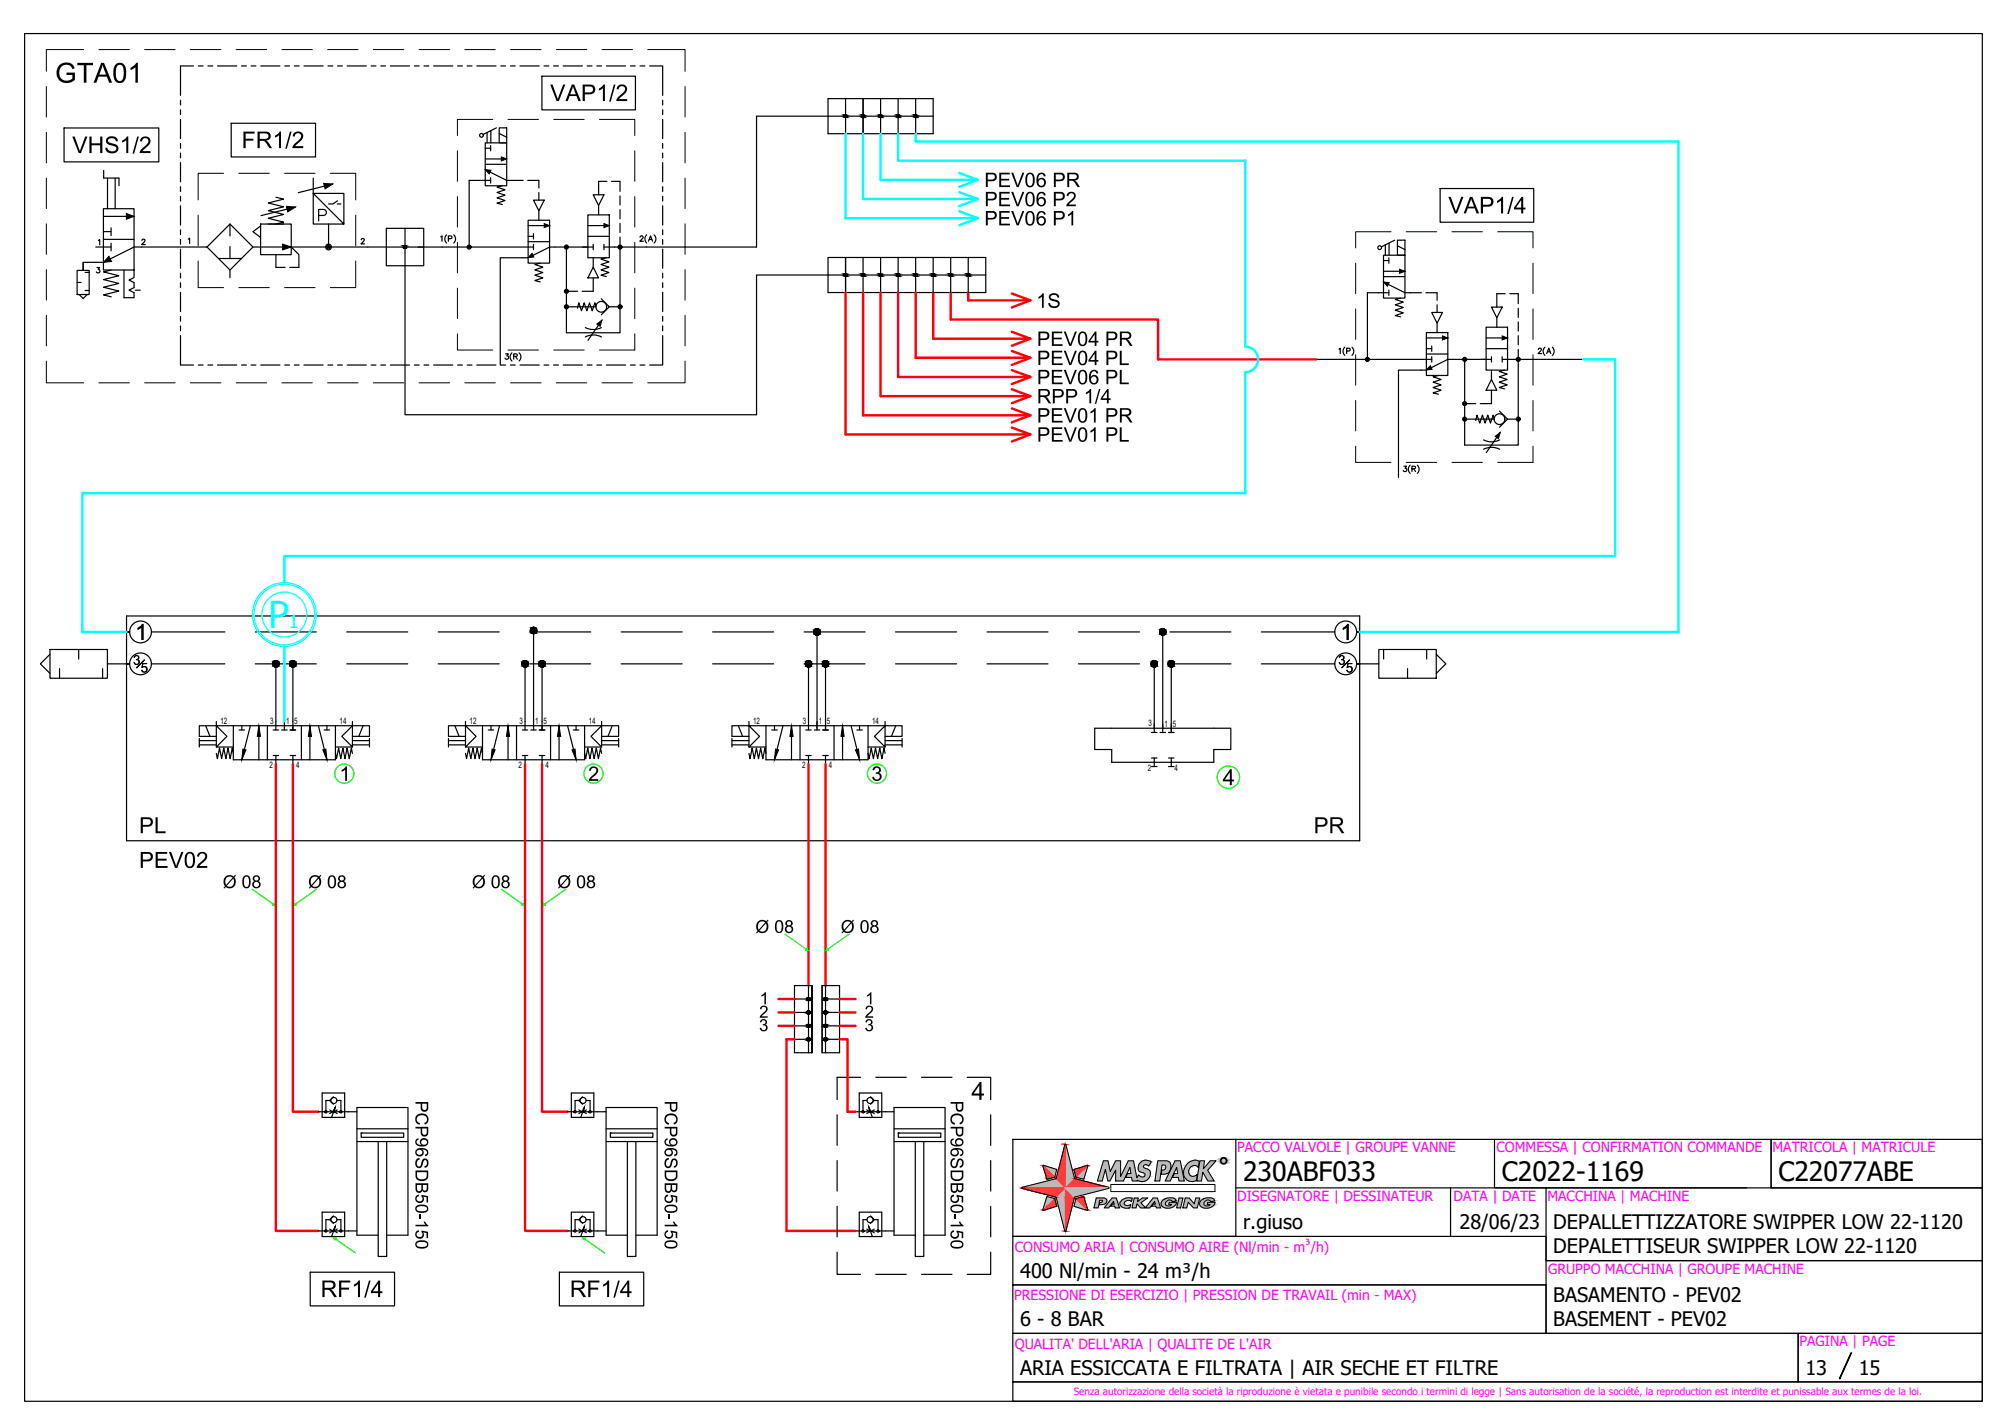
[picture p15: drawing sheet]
<svg xmlns="http://www.w3.org/2000/svg" width="420mm" height="297mm" viewBox="0 0 420 297" stroke-linecap="round" stroke-linejoin="round" font-family="sans-serif">
<defs><g id="words">
<text font-size="7.7" fill="#0ff" x="56" y="130.8">P</text>
<g font-size="5.6">
<text x="259.1" y="245.9">230ABF033</text>
<text x="313" y="245.9">C2022-1169</text>
<text x="370.6" y="245.9">C22077ABE</text>
</g>
<g font-size="4.2">
<text x="259.1" y="256">r.giuso</text>
<text x="304.2" y="256">28/06/23</text>
<text x="323.7" y="256">DEPALLETTIZZATORE SWIPPER LOW 22-1120</text>
<text x="323.7" y="261.1">DEPALETTISEUR SWIPPER LOW 22-1120</text>
<text x="212.6" y="266.1">400 Nl/min - 24 m³/h</text>
<text x="323.7" y="271.2">BASAMENTO - PEV02</text>
<text x="212.6" y="276.2">6 - 8 BAR</text>
<text x="323.7" y="276.2">BASEMENT - PEV02</text>
<text x="212.6" y="286.3">ARIA ESSICCATA E FILTRATA | AIR SECHE ET FILTRE</text>
<text x="376.3" y="286.3">13</text>
<text x="387.4" y="286.3">15</text>
</g>
<text font-size="3.9" fill="#0ff" x="60.2" y="130.8">1</text>
<g font-size="2.9" fill="#f0f">
<text x="257.8" y="240.1">PACCO VALVOLE | GROUPE VANNE</text>
<text x="311.9" y="240.1">COMMESSA | CONFIRMATION COMMANDE</text>
<text x="369.4" y="240.1">MATRICOLA | MATRICULE</text>
<text x="257.8" y="250.2">DISEGNATORE | DESSINATEUR</text>
<text x="302.9" y="250.2">DATA | DATE</text>
<text x="322.5" y="250.2">MACCHINA | MACHINE</text>
<text x="211.5" y="260.8">CONSUMO ARIA | CONSUMO AIRE (Nl/min - m³/h)</text>
<text x="322.6" y="265.3">GRUPPO MACCHINA | GROUPE MACHINE</text>
<text x="211.4" y="270.9">PRESSIONE DI ESERCIZIO | PRESSION DE TRAVAIL (min - MAX)</text>
<text x="211.5" y="281">QUALITA' DELL'ARIA | QUALITE DE L'AIR</text>
<text x="375" y="280.5">PAGINA | PAGE</text>
</g>
<text font-size="2.1" fill="#f0f" x="223.8" y="290.5">Senza autorizzazione della società la riproduzione è vietata e punibile secondo i termini di legge | Sans autorisation de la société, la reproduction est interdite et punissable aux termes de la loi.</text>
<g font-size="1.9">
<text x="45.9" y="150.9">12</text>
<text x="56.3" y="150.8">3</text>
<text x="59.6" y="150.8">1</text>
<text x="61.3" y="150.9">5</text>
<text x="70.8" y="150.9">14</text>
<text x="97.9" y="150.9">12</text>
<text x="108.2" y="150.8">3</text>
<text x="111.6" y="150.8">1</text>
<text x="113.3" y="150.9">5</text>
<text x="122.7" y="150.9">14</text>
<text x="156.9" y="150.9">12</text>
<text x="167.3" y="150.8">3</text>
<text x="170.6" y="150.8">1</text>
<text x="172.3" y="150.9">5</text>
<text x="181.8" y="150.9">14</text>
<text x="239.4" y="151.3">3</text>
<text x="242.7" y="151.4">1</text>
<text x="244.4" y="151.4">5</text>
<text x="56.1" y="160">2</text>
<text x="61.7" y="160">4</text>
<text x="108.1" y="160">2</text>
<text x="113.7" y="160">4</text>
<text x="167.1" y="160">2</text>
<text x="172.8" y="160">4</text>
<text x="239.2" y="160.5">2</text>
<text x="244.8" y="160.5">4</text>
</g>
<text font-size="1" fill="#bababa" x="254.8" y="242.2">R</text>
</g></defs>
<!-- layer: CONTORNO -->
<g fill="none" stroke="#000" stroke-width=".25">
<path d="M5.1 7h408v284.9h-408zM21.6 35.5v1.6h3.2M22.4 37.1v6.4M24 37.1v6.4M172.6 24.2h-14.9v27.3M179.9 20.5v7.4M183.5 20.5v7.4M187.2 20.5v7.4M190.8 20.5v7.4M194.5 20.5v7.4M300.1 39.3h19.5v7h-19.5zM20 51.5h3.1"/>
<path d="M21.6 43.5h6.3v12.7h-6.3zM21.6 45.1h6.3M21.6 48.2h1.5M21.6 49.9h6.3M23.1 50.7v1.6M23.2 56.2l-1.6 .4 3.2 .8-3.2 .8 3.2 .8-3.2 .8 3.2 .8-3.2 .8 1.6 .4M25.8 56.2v5.8h2.1v-1l-1-.6 1-.5v-1l-1-.6 1-.5v-1.6M27.9 51.5l-6.3 3.1M172.6 57.3h-14.9v29.1M176.2 53.6v7.3M179.9 53.6v7.3M183.5 53.6v7.3"/>
<path d="M187.2 53.6v7.3M190.8 53.6v7.3M194.5 53.6v7.3M198.1 53.6v7.3M201.8 53.6v7.3M205.4 53.6v7.3M288.3 53.2h4.5v8.9h-4.5zM288.3 58.7l4.5 2.3h3.4M288.3 54.3h1.2M288.3 57.6h4.5M288.3 56.5h4.5M288.7 51v2.2"/>
<path d="M289.5 53.7v1.1M289.5 50.6v2.6M290.7 50l-2.8 1.4M291.2 50h1.6v3.2h-1.6zM291.2 51.2l1.6 .8M28.2 60.4h1M274.3 74.9h24.1M279.1 72.7l.2-.2v1.2M280.3 72.3a1.15 1.15 0 0 0 0 1.7M280.7 73.1h.6v-.5l-.6-.1v1.2M281.8 72.3a1.15 1.15 0 0 1 0 1.7M289.5 61h-4.5v13.9"/>
<path d="M289.5 60.4v1.1M291.9 62.1l-1.1 .3 1.7 .5-1.7 .6 1.7 .5-1.7 .6 1.7 .6-1.7 .5 1.1 .3M297.2 61h2.3v1.6M297.3 69.3h4.4v8.9h-4.4zM297.3 72.6h1.1M297.3 73.7h4.4M297.3 70.4h4.4M298.4 65.1h2.2l-1.1 2.2zM298.4 72.1v1.1M298.4 74.3v1.1M299.5 63.5v1.6M299.5 67.3v2"/>
<path d="M299.8 78.2l-1.1 .3 1.6 .6-1.6 .5 1.6 .6-1.6 .5 1.6 .6-1.6 .5 1.1 .3M305.3 74.9v17.8h11.1v-17.6M309.7 68.2h4.5v8.9h-4.5zM309.7 72.6h4.5M309.7 70.4h4.5M310.8 79.1l1.2 2.2h-2.3zM310.8 77.1v1.9M310.8 74.9h-9.1l-4.4 2.2h-5.8v22.3M310.8 64h2.3l-1.1 2.2zM310.8 74.3v1.1M312 66.2v2M313.1 74.9h16.9"/>
<path d="M313.1 74.3v1.1M313.6 77.1l-1.1 .3 1.6 .5-1.6 .6 1.6 .6-1.6 .5 1.6 .6-1.6 .5 1.1 .3M313.7 61.2h-1.7v2.8M314.7 61.2h1.7v2.1M316.4 64.2v1.9M316.4 67.1v1.9M316.4 69.9v1.9M316.4 72.8v2.1M320.6 72.8l.2-.3 .4 .2-.7 1h.8M322 72.3a1.15 1.15 0 0 0 0 1.7M322.4 73.7l.4-1.2 .4 1.2M322.5 73.3h.5"/>
<path d="M323.5 72.3a1.15 1.15 0 0 1 0 1.7M292.6 97.1h.6l-.4 .4a.37 .37 0 0 1 .3 .6 .37 .37 0 0 1-.6-.1M293.9 96.9a1.15 1.15 0 0 0 0 1.7M294.3 97.6h.6l.1-.4-.7-.1v1.1M294.6 97.6l.4 .6M295.4 96.9a1.15 1.15 0 0 1 0 1.7M305.3 87.3h6.1l-.2-.8-.6 1.6-.5-1.6-.6 1.6-.5-1.6-.6 1.6-.6-1.6-.2 1.1M305.3 84.1h2.3M309.2 93.6a3.6 3.6 0 0 1 3.3 0M309.2 91.6a3.6 3.6 0 0 0 3.3 0M310.8 81.3v2.8h-2.3M312.5 85.6l1.7 1.7-1.7 1.7"/>
<path d="M312.7 90.1l-2.9 4.2M314.2 87.3h2.2M240.6 138.9v12.8M244.1 138.9v12.8M174.5 232.2v6.4M179.3 224.4h-4.8v4.6M182.5 224.4h6.4M192.1 224.4h6.3M201.6 224.4h4.9v4.6M206.5 232.2v6.4M211.1 237.3h46.5v20.2h-46.5zM257.6 237.3h111.5v10.1"/>
<path d="M311.5 237.3v10.1h52.5M369.1 237.3h44v10.1h-44zM174.5 241.8v6.3M174.5 251.3v6.3M206.5 241.8v6.3M206.5 251.3v6.3M211.1 257.5h111.1v10.1h-111.1zM257.6 247.4h64.6M302.3 247.4v10.1M322.2 247.4h90.9v15.2h-90.9zM174.5 260.8v4.7h4.8M182.5 265.5h6.4"/>
<path d="M192.1 265.5h6.3M206.5 260.8v4.7h-4.9M211.1 267.6h111.1v10.1h-111.1zM211.1 277.7h163.7v10.2h-163.7zM322.2 262.6h90.9v15.1h-90.9v-10.1M374.8 277.7h38.3v10.2h-38.3zM211.1 287.9h202v4h-202zM385.8 281.8h.1l-2.4 5.4h-.2z"/>
<circle cx="176.2" cy="24.2" r=".29"/>
<circle cx="179.9" cy="24.2" r=".29"/>
<circle cx="183.5" cy="24.2" r=".29"/>
<circle cx="187.2" cy="24.2" r=".29"/>
<circle cx="190.8" cy="24.2" r=".29"/>
<circle cx="176.2" cy="57.3" r=".29"/>
<circle cx="179.9" cy="57.3" r=".29"/>
<circle cx="183.5" cy="57.3" r=".29"/>
<circle cx="187.2" cy="57.3" r=".29"/>
<circle cx="190.8" cy="57.3" r=".29"/>
<circle cx="194.5" cy="57.3" r=".29"/>
<circle cx="198.1" cy="57.3" r=".29"/>
<circle cx="201.8" cy="57.3" r=".29"/>
<circle cx="287.5" cy="51.6" r=".39"/>
<circle cx="285" cy="74.9" r=".42"/>
<circle cx="285" cy="74.9" r=".28"/>
<circle cx="285" cy="74.9" r=".14"/>
<circle cx="305.3" cy="74.9" r=".42"/>
<circle cx="305.3" cy="74.9" r=".28"/>
<circle cx="305.3" cy="74.9" r=".14"/>
<circle cx="316.4" cy="74.9" r=".42"/>
<circle cx="316.4" cy="74.9" r=".28"/>
<circle cx="316.4" cy="74.9" r=".14"/>
<circle cx="305.3" cy="87.3" r=".42"/>
<circle cx="305.3" cy="84.1" r=".42"/>
<circle cx="305.3" cy="87.3" r=".28"/>
<circle cx="305.3" cy="84.1" r=".28"/>
<circle cx="305.3" cy="84.1" r=".14"/>
<circle cx="305.3" cy="87.3" r=".14"/>
<circle cx="312.5" cy="87.3" r="1.12"/>
<circle cx="316.4" cy="87.3" r=".42"/>
<circle cx="316.4" cy="87.3" r=".28"/>
<circle cx="316.4" cy="87.3" r=".14"/>
</g>
<!-- layer: BASE GRUPPO VALVOLE -->
<g fill="none" stroke="#000" stroke-width=".25">
<path d="M26.4 128.3h257v46.8h-257zM26.4 131.6h.6M26.4 138.3h.6M30.1 137.5l-1.6 1.6M31.6 131.6h15.3M31.6 138.3h15.3M53.2 131.6h12.7M53.2 138.3h12.7M72.3 131.6h12.7M72.3 138.3h12.7M91.3 131.6h12.7M91.3 138.3h12.7"/>
<path d="M110.4 131.6h12.7M110.4 138.3h12.7M129.5 131.6h12.7M129.5 138.3h12.7M148.5 131.6h12.7M148.5 138.3h12.7M167.6 131.6h12.7M167.6 138.3h12.7M186.6 131.6h12.8M186.6 138.3h12.8M205.7 131.6h12.7M205.7 138.3h12.7"/>
<path d="M224.8 131.6h12.7M224.8 138.3h12.7M243.8 131.6h12.7M243.8 138.3h12.7M262.9 131.6h15.3M262.9 138.3h15.3M281.3 137.5l-1.6 1.6M282.7 131.6h.7M282.7 138.3h.7M165.6 216.5h2.9M165.6 213.7h2.9M165.6 210.9h2.9"/>
<path d="M165.6 208.1h2.9M168.5 205.3v14M169.2 205.3v14v-14M169.2 205.3h-3.6v14h3.6M171.3 205.3h3.7v14h-3.7zM172 216.5h3M172 213.7h3M172 210.9h3M172 208.1h3M172 205.3v14"/>
<circle cx="29.3" cy="138.3" r="2.27"/>
<circle cx="29.3" cy="131.6" r="2.27"/>
<circle cx="280.5" cy="138.3" r="2.27"/>
<circle cx="280.5" cy="131.6" r="2.27"/>
</g>
<g fill="#000">
<path d="M208.3 36h2.1v.3h-1.7v.9h1.6v.4h-1.6v1h1.8v.4h-2.2zM210.7 40h.5l.9 2.6 1-2.6h.4l-1.2 3h-.4zM210.7 36h.5l.9 2.6 1-2.6h.4l-1.2 3h-.4zM208.3 40h2.1v.3h-1.7v.9h1.6v.4h-1.6v1h1.8v.4h-2.2zM208.3 44h2.1v.3h-1.7v.9h1.6v.4h-1.6v1h1.8v.3h-2.2zM210.7 44h.5l.9 2.6 1-2.6h.4l-1.2 2.9h-.4zM222.6 44.7l.8-.8h.3v3h-.4v-2.3l-.7 .5zM222.6 40.2l.8-.2 .7 .4 .1 .4-.1 .5-1.4 1.3h1.5v.4h-2l.2-.6 1.2-1.1 .2-.4-.1-.5-.4-.1-.4 .1-.2 .5-.4-.1zM216.4 61.9l.9-.8h.2v3h-.3v-2.3l-.8 .4zM218.8 61.4l.4-.3h.6l.5 .1 .3 .3 .2 .5h-.4l-.2-.4-.5-.2-.5 .1-.2 .3 .2 .4 1.1 .3 .4 .3 .1 .7-.3 .5-1.1 .1-.8-.4-.1-.5 .3-.1 .3 .5 .5 .2 .6-.1 .3-.4-.2-.4-1.2-.3-.4-.3-.1-.4zM219.2 73.1h2.2v.3h-1.8v.9h1.7v.4h-1.7v1h1.9v.3h-2.3zM219.2 69.1h2.2v.3h-1.8v.9h1.7v.4h-1.7v1h1.9v.4h-2.3z"/>
<path d="M221.7 73.1h.4l1 2.6 .9-2.6h.4l-1.1 2.9h-.4zM221.7 77h.4l1 2.7 .9-2.7h.4l-1.1 3h-.4zM221.7 69.1h.4l1 2.6 .9-2.6h.4l-1.1 3h-.4zM233.4 73.1h.4v2.6h1.4v.3h-1.8zM219.2 77h2.2v.4h-1.8v.9h1.7v.4h-1.7v1h1.9v.3h-2.3zM219.2 85h2.2v.4h-1.8v.9h1.7v.3h-1.7v1.1h1.9v.3h-2.3zM219.2 89h2.2v.4h-1.8v.9h1.7v.3h-1.7v1h1.9v.4h-2.3zM221.7 85h.4l1 2.7 .9-2.7h.4l-1.1 3h-.4zM221.7 89h.4l1 2.7 .9-2.7h.4l-1.1 3h-.4zM226.3 81.8l.9-.8h.2v3h-.4v-2.3l-.7 .4zM227.3 85.8l.8-.8h.3v3h-.4v-2.3l-.7 .4zM227.3 89.8l.8-.8h.3v3h-.4v-2.3l-.7 .4z"/>
<path d="M229 81h.3l-.8 3.1h-.3zM233.4 77h.4v2.7h1.4v.3h-1.8zM233.4 89h.4v2.6h1.4v.4h-1.8zM28 136.7l.5-.2 .5 .3v.3l-.2 .3 .2 .2 .1 .4-.3 .4-.6 .1-.3-.3-.1-.3h.3l.1 .3 .4 .1 .3-.4-.2-.3-.4-.1v-.2l.5-.2-.1-.3-.3-.1-.3 .3h-.2zM29.7 138.1h1v.2h-.8l-.1 .6 .5-.1 .4 .3v.6l-.4 .4h-.5l-.3-.4-.1-.2h.3l.1 .3 .4 .1 .3-.4-.3-.5-.7 .1zM28.7 130.8l.9-.8h.3v3.3h-.4v-2.6l-.8 .5zM279.2 136.7l.5-.2 .5 .3v.3l-.3 .3 .3 .2 .1 .4-.4 .4-.5 .1-.3-.3-.1-.3h.2l.2 .3 .3 .1 .3-.4-.1-.3-.4-.1v-.2l.4-.2v-.3l-.4-.1-.2 .3h-.3zM280.8 138.1h1v.2h-.8l-.1 .6 .5-.1 .5 .3v.5l-.4 .5h-.5l-.4-.4v-.2h.3l.1 .3 .4 .1 .3-.4-.3-.5-.8 .1zM279.8 130.8l1-.8h.3v3.3h-.4v-2.6l-.9 .5zM32.4 170.2h.5v3h1.6v.4h-2.1zM35.2 177.5h.5l1 2.9 1.1-2.9h.4l-1.3 3.3h-.4zM32.4 177.5h2.4v.4h-1.9v1h1.8v.4h-1.8v1.1h2v.4h-2.5z"/>
<path d="M41.3 177.7l.5-.2h.5l.4 .1 .4 .3 .1 .5-.2 .5-1.4 1.5h1.6v.4h-2.2l.2-.6 1.3-1.2 .3-.5-.2-.5-.5-.2-.4 .2-.2 .5-.4-.1z"/>
<path d="M205.5 40h1.7l.4 .3 .1 .4v.5l-.4 .4-1.4 .1v1.3h-.4zM205.9 40.3v1.1h1l.4-.2v-.4l-.2-.4z"/>
<path d="M205.5 36h1.7l.4 .3 .1 .4v.5l-.4 .4-1.4 .2v1.2h-.4zM205.9 36.3v1.1h1l.4-.2v-.5l-.2-.3z"/>
<path d="M214.1 40.2l.3-.2h.5l.4 .2 .2 .4 .1 1.6-.3 .5-.3 .3-.8-.1-.4-.6-.1-1.2zM214.3 40.4l-.2 .6v1.1l.2 .5 .4 .1 .3-.2 .2-.3v-1.3l-.3-.6z"/>
<path d="M214.1 36.2l.3-.2h.6l.3 .2 .2 .4 .1 1.6-.3 .5-.3 .3-.7-.1-.5-.5-.1-1.3zM214.3 36.4l-.2 .6v1.1l.2 .5 .4 .1 .3-.2 .2-.3v-1.3l-.3-.6z"/>
<path d="M216.4 36.2l.4-.2h.5l.6 .5v.2h-.3l-.3-.4h-.4l-.5 .6v.5l.3-.3 .5-.1 .4 .2 .3 .4v.8l-.5 .6-.8-.1-.5-.5-.1-1.4zM216.4 38.1a.65 .65 0 0 0 1.3 0 .65 .65 0 0 0-1.3 0z"/>
<path d="M219.6 40h1.8l.3 .3 .2 .5-.1 .5-.3 .3-1.5 .1v1.3h-.4zM220 40.3v1.1h1l.4-.3 .1-.4-.2-.3z"/>
<path d="M219.6 36h1.8l.3 .3 .2 .5-.1 .4-.3 .4-1.5 .2v1.2h-.4zM220 36.3v1.1h1l.4-.3 .1-.4-.2-.3z"/>
<path d="M222.4 36h1.7l.5 .2 .2 .5v.5l-.3 .2-.5 .2 .4 .4 .7 1h-.5l-.8-1.1-.5-.2h-.5v1.3h-.4zM222.8 36.3v1h1.2l.4-.3v-.4l-.2-.2z"/>
<path d="M205.5 44h1.7l.4 .3 .1 .4v.5l-.4 .4-1.4 .1v1.2h-.4zM205.9 44.3v1.1h.9l.5-.3v-.4l-.2-.3z"/>
<path d="M214.1 44.2l.3-.2h.5l.4 .2 .2 .4 .1 1.6-.3 .5-.3 .2h-.8l-.4-.6-.1-1.2zM214.3 44.4l-.2 .6v1.1l.3 .5 .4 .1 .4-.5v-1.3l-.3-.6z"/>
<path d="M216.4 40.2l.4-.2h.4l.4 .1 .3 .4v.2h-.3l-.3-.4h-.4l-.3 .2-.2 .4v.5l.3-.3 .5-.1 .4 .2 .3 .4v.8l-.6 .6-.7-.1-.5-.6-.1-1.2zM216.4 42.1a.65 .65 0 0 0 1.3 0 .65 .65 0 0 0-1.3 0z"/>
<path d="M216.4 44.2l.4-.2h.4l.5 .2 .2 .3v.2h-.3l-.2-.4h-.5l-.3 .2-.2 .4v.5l.3-.3 .5-.1 .4 .2 .3 .3v.9l-.5 .5h-.8l-.5-.5-.1-1.3zM216.4 46.1a.65 .65 0 0 0 1.3 0 .65 .65 0 0 0-1.3 0z"/>
<path d="M219.6 44h1.8l.4 .3 .1 .4-.1 .5-.3 .4-1.5 .1v1.2h-.4zM220 44.3v1.1h1.1l.3-.3 .1-.4-.2-.3z"/>
<path d="M216.4 73.1h1.8l.3 .3 .2 .4-.1 .5-.3 .4-1.5 .1v1.2h-.4zM216.8 73.4v1.1h1.1l.3-.3 .1-.4-.2-.3z"/>
<path d="M216.4 77l1.8 .1 .3 .3 .2 .4-.1 .5-.3 .4-1.5 .1v1.2h-.4zM216.8 77.4v1.1l1-.1 .4-.2 .1-.4-.2-.3z"/>
<path d="M216.4 69.1h1.7l.4 .3 .2 .4-.1 .5-.3 .4-1.5 .1v1.3h-.4zM216.8 69.4v1.1h1l.4-.3 .1-.4-.2-.3z"/>
<path d="M225 73.3l.4-.2h.5l.4 .2 .2 .4v1.6l-.2 .5-.3 .2h-.8l-.4-.5-.1-1.4zM225.3 73.5l-.3 .6 .1 1.1 .2 .5 .4 .1 .5-.5v-1.4l-.3-.5z"/>
<path d="M225 77.3l.4-.2h.5l.6 .6v1.6l-.2 .4-.3 .3h-.8l-.4-.5-.1-1.3zM225.3 77.4l-.3 .7 .1 1.1 .2 .5 .4 .1 .5-.5v-1.4l-.3-.5z"/>
<path d="M225 69.3l.4-.2h.5l.4 .2 .2 .4v1.6l-.2 .5-.4 .3-.7-.1-.4-.6-.1-1.3zM225.3 69.5l-.3 .6 .1 1.1 .2 .5 .4 .1 .5-.5v-1.4l-.3-.5z"/>
<path d="M227.3 77.3l.4-.2 .5-.1 .4 .2 .2 .3 .1 .3h-.4l-.2-.4h-.5l-.3 .2-.1 .4-.1 .5 .3-.3 .5-.1 .4 .1 .3 .4 .1 .8-.5 .6h-.8l-.5-.5-.1-1.3zM227.3 79.1a.65 .65 0 0 0 1.3 0 .65 .65 0 0 0-1.3 0z"/>
<path d="M228.2 73.1h.3v1.9h.4v.3h-.4v.7h-.4v-.7h-1.2v-.3zM228.1 73.6l-.9 1.4h.9z"/>
<path d="M228.2 69.1h.3v1.9h.4v.3h-.4v.8h-.4v-.8h-1.2v-.3zM228.1 69.7l-.9 1.3h.9z"/>
<path d="M230.6 73.1h1.7l.4 .3 .2 .4-.1 .6-.4 .3-1.4 .1v1.2h-.4zM231 73.4v1.1h1l.4-.3 .1-.4-.2-.3z"/>
<path d="M230.6 77l1.7 .1 .4 .3 .2 .4-.1 .6-.4 .3-1.4 .1v1.2h-.4zM231 77.4v1.1h1l.4-.3 .1-.4-.3-.3z"/>
<path d="M230.6 69.1h1.7l.4 .3 .2 .4-.1 .6-.3 .3-1.5 .1v1.3h-.4zM231 69.4v1.1h1l.4-.3 .1-.3-.2-.4z"/>
<path d="M233.4 69.1h1.7l.5 .2 .2 .4-.1 .5-.2 .3-.6 .2 .5 .3 .6 1.1h-.5l-.7-1.2-.5-.2h-.5v1.4h-.4zM233.8 69.4v1h1.2l.3-.3 .1-.4-.3-.2z"/>
<path d="M216.4 85l1.7 .1 .4 .2 .2 .5-.1 .5-.3 .4-1.5 .1v1.2h-.4zM216.8 85.4v1h1.1l.3-.2 .1-.4-.2-.4z"/>
<path d="M216.4 89l1.8 .1 .3 .2 .2 .5-.1 .5-.3 .4-1.5 .1v1.2h-.4zM216.8 89.4v1h1.1l.3-.2 .1-.4-.2-.4z"/>
<path d="M216.4 81l1.7 .1 .5 .2 .2 .5-.1 .4-.2 .3-.5 .2 .4 .3 .7 1h-.5l-.8-1.1-.5-.2h-.5v1.3h-.4zM216.8 81.4v.9h1.2l.4-.2v-.4l-.3-.3z"/>
<path d="M219.4 81l1.8 .1 .3 .2 .2 .5-.1 .5-.3 .4-1.5 .1v1.2h-.4zM219.8 81.4v1.1l1-.1 .4-.2 .1-.5-.2-.2z"/>
<path d="M222.2 81l1.8 .1 .3 .2 .2 .5-.1 .5-.3 .4-1.5 .1v1.2h-.4zM222.6 81.4v1.1l1-.1 .4-.2 .1-.4-.2-.3z"/>
<path d="M225 85.2l.4-.2 .5 .1 .4 .2 .2 .4v1.6l-.2 .5-.4 .2-.8-.1-.4-.6v-1.2zM225.3 85.4l-.3 .7 .1 1 .2 .5 .4 .2 .5-.5v-1.4l-.3-.5z"/>
<path d="M225 89.2l.4-.2h.5l.4 .2 .2 .4v1.6l-.2 .5-.3 .3h-.8l-.4-.6-.1-1.4zM225.3 89.4l-.3 .7 .1 1 .2 .5 .4 .1 .5-.5v-1.3l-.3-.5z"/>
<path d="M230.6 85l1.7 .1 .4 .2 .2 .5-.1 .5-.4 .4-1.4 .1v1.2h-.4zM231 85.4v1h1l.4-.2 .1-.4-.2-.3z"/>
<path d="M230.6 89l1.7 .1 .4 .2 .2 .5-.1 .5-.4 .4-1.4 .1v1.2h-.4zM231 89.4v1h1l.4-.2 .1-.4-.3-.4z"/>
<path d="M230.8 81h.3v2h.4v.3h-.4v.7h-.4v-.7h-1.3v-.3zM230.7 81.6l-.9 1.4h.9z"/>
<path d="M233.4 85h1.7l.5 .3 .2 .4-.1 .5-.2 .3-.6 .2 .5 .3 .6 1h-.5l-.7-1.1-.5-.2h-.5v1.3h-.4zM233.8 85.4v.9h1.2l.3-.2 .1-.4-.3-.3z"/>
<path d="M29.3 170.2l2 .1 .4 .3 .2 .5-.1 .6-.4 .4-1.6 .1v1.4h-.5zM29.8 170.6v1.2h1.1l.4-.2 .1-.5-.2-.4z"/>
<path d="M29.3 177.5h2l.4 .3 .2 .5-.1 .6-.4 .4-1.6 .1v1.4h-.5zM29.8 177.9v1.1h1.1l.4-.2 .1-.5-.3-.4z"/>
<path d="M38.9 177.7l.4-.2h.6l.4 .2 .2 .4 .1 1.8-.3 .6-.4 .3-.8-.1-.5-.6-.1-1.3zM39.2 177.9l-.3 .6v1.3l.3 .5 .4 .2 .3-.2 .2-.3 .1-1.5-.4-.7z"/>
<path d="M274.1 170.2l2 .1 .4 .3 .2 .5-.1 .6-.4 .4-1.6 .1v1.4h-.5zM274.6 170.6v1.2h1.1l.5-.3v-.4l-.2-.4z"/>
<path d="M277.3 170.2l1.8 .1 .6 .2 .2 .5-.1 .5-.3 .4-.5 .2 .5 .4 .7 1.1h-.6l-.8-1.3-.6-.2h-.5v1.5h-.4zM277.7 170.6v1.1h1.3l.4-.3v-.4l-.2-.3z"/>
</g>
<!-- layer: TUBI -->
<path d="M176.2 27.9v17.5h27.6l-3.9-1.4M179.9 27.9v13.5h23.9l-3.9-1.4M183.5 27.9v9.6h20.3l-3.9-1.5M187.2 27.9v5.6h72.3v38.7a2.66 2.66 0 0 1 2.7 2.7 2.66 2.66 0 0 1-2.7 2.6v25.2h-242.4v28.9h9.3M190.8 27.9v1.6h159v102.1h-66.4M203.8 37.5l-3.9 1.4M203.8 41.4l-3.9 1.5M203.8 45.4l-3.9 1.5M330 74.9h6.6v40.9h-277.3v5.6M59.3 134.7v15.6" fill="none" stroke="#0ff" stroke-width=".5"/>
<!-- layer: COLLEGAMENTI VALVOLE -->
<g fill="none" stroke="#000" stroke-width=".25">
<path d="M57.5 137.8v12.5M61 137.8v12.5M109.4 137.8v12.5M111.2 131.3v19M113 137.8v12.5M168.5 137.8v12.5M170.3 132.3v19.4M172 137.8v12.5M242.3 132.3v19.4"/>
<circle cx="57.5" cy="138.3" r=".67"/>
<circle cx="61" cy="138.3" r=".67"/>
<circle cx="109.4" cy="138.3" r=".67"/>
<circle cx="111.2" cy="131.3" r=".67"/>
<circle cx="113" cy="138.3" r=".67"/>
<circle cx="168.5" cy="138.3" r=".67"/>
<circle cx="170.3" cy="131.6" r=".67"/>
<circle cx="172" cy="138.3" r=".67"/>
<circle cx="240.6" cy="138.3" r=".67"/>
<circle cx="242.3" cy="131.6" r=".67"/>
<circle cx="244.1" cy="138.3" r=".67"/>
<circle cx="168.5" cy="213.7" r=".33"/>
<circle cx="168.5" cy="216.5" r=".33"/>
<circle cx="168.5" cy="210.9" r=".33"/>
<circle cx="168.5" cy="208.1" r=".33"/>
<circle cx="172" cy="210.9" r=".33"/>
<circle cx="172" cy="216.5" r=".33"/>
<circle cx="172" cy="208.1" r=".33"/>
<circle cx="172" cy="213.7" r=".33"/>
</g>
<g fill="#000" stroke="#000" stroke-width=".21">
<path d="M168.4 207.8h.2zM168.4 210.6h.2zM168.4 213.4h.2zM168.4 216.2h.2zM168.4 208.4h.2zM168.4 211.2h.2zM168.4 214h.2zM168.4 216.8h.2zM172 207.8h.1zM172 210.6h.1zM172 213.4h.1zM172 216.2h.1z"/>
<path d="M172 208.4h.1zM172 211.2h.1zM172 214h.1zM172 216.8h.1z"/>
<path d="M57.5 137.6h.1zM57.4 137.6h.2z"/>
<path d="M57.4 137.6h.3zM57.3 137.6h.4z"/>
<path d="M57.4 138.9h.2zM57.4 138.9h.1z"/>
<path d="M57.3 137.6l.4 .1zM57.2 137.7h.5z"/>
<path d="M57.3 138.9h.4zM57.3 138.9h.3z"/>
<path d="M57.2 137.7h.6zM57.2 137.7h.6z"/>
<path d="M57.2 138.9h.5zM57.2 138.9h.5z"/>
<path d="M57.2 137.7h.7zM57.1 137.7h.8z"/>
<path d="M57.2 138.9h.6zM57.2 138.9h.5z"/>
<path d="M57.1 137.7l.8 .1zM57.1 137.8h.8z"/>
<path d="M57.1 138.8h.8zM57.1 138.8l.7 .1z"/>
<path d="M57.1 137.8h.9zM57 137.8h1z"/>
<path d="M57.1 138.8h.8zM57.1 138.8h.8z"/>
<path d="M57 137.8l1 .1zM57 137.8l1 .1z"/>
<path d="M57 138.7h1zM57 138.7l.9 .1z"/>
<path d="M57 137.9h1.1zM57 137.9h1.1z"/>
<path d="M57 138.7h1zM57 138.7h1z"/>
<path d="M56.9 137.9l1.2 .1zM56.9 137.9l1.2 .1z"/>
<path d="M56.9 138.6h1.2zM56.9 138.6l1.1 .1z"/>
<path d="M56.9 138l1.2 .1zM56.9 138l1.2 .1z"/>
<path d="M56.9 138.6h1.2zM56.9 138.6h1.2z"/>
<path d="M56.9 138.1h1.2zM56.9 138.1h1.2z"/>
<path d="M56.9 138.5h1.2zM56.9 138.5l1.2 .1z"/>
<path d="M56.8 138.1l1.4 .1zM56.8 138.1l1.4 .1z"/>
<path d="M56.8 138.4h1.3zM56.8 138.4l1.3 .1z"/>
<path d="M56.8 138.2l1.4 .1zM56.8 138.2l1.4 .1z"/>
<path d="M56.8 138.4h1.4zM56.8 138.4h1.3z"/>
<path d="M56.8 138.3h1.4zM56.8 138.3l1.4 .1z"/>
<path d="M61 137.6h.1zM60.9 137.6h.2z"/>
<path d="M60.9 137.6h.3zM60.9 137.6h.3z"/>
<path d="M60.9 138.9h.2zM60.9 138.9h.2z"/>
<path d="M60.9 137.6l.4 .1zM60.8 137.7h.5z"/>
<path d="M60.9 138.9h.3zM60.9 138.9h.2z"/>
<path d="M60.8 137.7h.6zM60.7 137.7h.7z"/>
<path d="M60.8 138.9h.5zM60.8 138.9h.4z"/>
<path d="M60.7 137.7h.7zM60.7 137.7h.7z"/>
<path d="M60.7 138.9h.7zM60.7 138.9h.6z"/>
<path d="M60.7 137.7l.8 .1zM60.6 137.8h.9z"/>
<path d="M60.7 138.8h.7zM60.7 138.8l.7 .1z"/>
<path d="M60.6 137.8h.9zM60.6 137.8h.9z"/>
<path d="M60.6 138.8h.9zM60.6 138.8h.8z"/>
<path d="M60.6 137.8l1 .1zM60.6 137.8l1 .1z"/>
<path d="M60.6 138.7h.9zM60.6 138.7l.9 .1z"/>
<path d="M60.5 137.9h1.1zM60.5 137.9h1.1z"/>
<path d="M60.5 138.7h1.1zM60.5 138.7h1z"/>
<path d="M60.5 137.9l1.1 .1zM60.5 137.9l1.1 .1z"/>
<path d="M60.5 138.6h1.1zM60.5 138.6l1.1 .1z"/>
<path d="M60.4 138l1.3 .1zM60.4 138l1.3 .1z"/>
<path d="M60.4 138.6h1.2zM60.4 138.6h1.2z"/>
<path d="M60.4 138.1h1.3zM60.4 138.1h1.3z"/>
<path d="M60.4 138.5h1.3zM60.4 138.5l1.2 .1z"/>
<path d="M60.4 138.1l1.3 .1zM60.4 138.1l1.3 .1z"/>
<path d="M60.4 138.4h1.3zM60.4 138.4l1.3 .1z"/>
<path d="M60.4 138.2l1.3 .1zM60.4 138.2l1.3 .1z"/>
<path d="M60.4 138.4h1.3zM60.4 138.4h1.3z"/>
<path d="M60.4 138.3h1.3zM60.4 138.3l1.3 .1z"/>
<path d="M109.4 137.6h.1zM109.3 137.6h.2z"/>
<path d="M109.3 137.6h.3zM109.2 137.6h.4z"/>
<path d="M109.3 138.9h.2zM109.3 138.9h.2z"/>
<path d="M109.2 137.6l.5 .1zM109.2 137.7h.5z"/>
<path d="M109.2 138.9h.4zM109.2 138.9h.3z"/>
<path d="M109.2 137.7h.5zM109.1 137.7h.6z"/>
<path d="M109.2 138.9h.5zM109.2 138.9h.4z"/>
<path d="M109.1 137.7h.7zM109.1 137.7h.7z"/>
<path d="M109.1 138.9h.6zM109.1 138.9h.6z"/>
<path d="M109.1 137.7l.8 .1zM109 137.8h.9z"/>
<path d="M109.1 138.8h.7zM109.1 138.8l.6 .1z"/>
<path d="M109 137.8h.9zM108.9 137.8h1z"/>
<path d="M109 138.8h.9zM109 138.8h.8z"/>
<path d="M108.9 137.8l1.1 .1zM108.9 137.8l1.1 .1z"/>
<path d="M108.9 138.7h1zM108.9 138.7l1 .1z"/>
<path d="M108.9 137.9h1.1zM108.9 137.9h1.1z"/>
<path d="M108.9 138.7h1.1zM108.9 138.7h1z"/>
<path d="M108.9 137.9l1.1 .1zM108.9 137.9l1.1 .1z"/>
<path d="M108.9 138.6h1.1zM108.9 138.6l1.1 .1z"/>
<path d="M108.8 138l1.3 .1zM108.8 138l1.3 .1z"/>
<path d="M108.8 138.6h1.2zM108.8 138.6h1.2z"/>
<path d="M108.8 138.1h1.3zM108.8 138.1h1.3z"/>
<path d="M108.8 138.5h1.3zM108.8 138.5l1.2 .1z"/>
<path d="M108.8 138.1l1.3 .1zM108.8 138.1l1.3 .1z"/>
<path d="M108.8 138.4h1.3zM108.8 138.4l1.3 .1z"/>
<path d="M108.8 138.2l1.3 .1zM108.8 138.2l1.3 .1z"/>
<path d="M108.8 138.4h1.3zM108.8 138.4h1.3z"/>
<path d="M108.8 138.3h1.3zM108.8 138.3l1.3 .1z"/>
<path d="M111.2 130.7h.1zM111.1 130.7h.2z"/>
<path d="M111.1 130.7h.3zM111 130.7h.4z"/>
<path d="M111.1 132h.2zM111.1 132h.1z"/>
<path d="M111 130.7h.4zM111 130.7h.4z"/>
<path d="M111 132h.4zM111 132h.3z"/>
<path d="M111 130.7h.5zM110.9 130.7h.6z"/>
<path d="M111 132h.4zM111 132h.4z"/>
<path d="M110.9 130.7l.7 .1zM110.8 130.8h.8z"/>
<path d="M110.9 131.9h.6zM110.9 131.9l.5 .1z"/>
<path d="M110.8 130.8h.8zM110.8 130.8h.8z"/>
<path d="M110.8 131.9h.8zM110.8 131.9h.7z"/>
<path d="M110.8 130.8l.9 .1zM110.7 130.9h1z"/>
<path d="M110.8 131.8h.8zM110.8 131.8l.8 .1z"/>
<path d="M110.7 130.9h1zM110.7 130.9h1z"/>
<path d="M110.7 131.8h1zM110.7 131.8h.9z"/>
<path d="M110.7 130.9l1.1 .1zM110.7 130.9l1.1 .1z"/>
<path d="M110.7 131.7h1zM110.7 131.7l1 .1z"/>
<path d="M110.6 131l1.2 .1zM110.6 131l1.2 .1z"/>
<path d="M110.6 131.7h1.2zM110.6 131.7h1.1z"/>
<path d="M110.6 131.1h1.2zM110.6 131.1h1.2z"/>
<path d="M110.6 131.6h1.2zM110.6 131.6l1.2 .1z"/>
<path d="M110.6 131.1l1.2 .1zM110.6 131.1l1.2 .1z"/>
<path d="M110.6 131.5h1.2zM110.6 131.5l1.2 .1z"/>
<path d="M110.6 131.2l1.3 .1zM110.6 131.2l1.3 .1z"/>
<path d="M110.6 131.5h1.2zM110.6 131.5h1.2z"/>
<path d="M110.5 131.3h1.4zM110.5 131.3h1.4z"/>
<path d="M110.5 131.4h1.4zM110.5 131.4l1.3 .1z"/>
<path d="M110.5 131.3h1.4zM110.5 131.3l1.4 .1z"/>
<path d="M112.9 137.6h.2zM112.9 137.6h.2z"/>
<path d="M112.9 137.6h.2zM112.8 137.6h.3z"/>
<path d="M112.9 138.9h.2zM112.9 138.9h.1z"/>
<path d="M112.8 137.6l.4 .1zM112.7 137.7h.5z"/>
<path d="M112.8 138.9h.3zM112.8 138.9h.3z"/>
<path d="M112.7 137.7h.6zM112.7 137.7h.6z"/>
<path d="M112.7 138.9h.5zM112.7 138.9h.4z"/>
<path d="M112.7 137.7h.6zM112.6 137.7h.7z"/>
<path d="M112.7 138.9h.6zM112.7 138.9h.5z"/>
<path d="M112.6 137.7l.8 .1zM112.5 137.8h.9z"/>
<path d="M112.6 138.8h.7zM112.6 138.8l.7 .1z"/>
<path d="M112.5 137.8h1zM112.5 137.8h1z"/>
<path d="M112.5 138.8h.9zM112.5 138.8h.8z"/>
<path d="M112.5 137.8l1 .1zM112.5 137.8l1 .1z"/>
<path d="M112.5 138.7h1zM112.5 138.7l.9 .1z"/>
<path d="M112.4 137.9h1.1zM112.4 137.9h1.1z"/>
<path d="M112.4 138.7h1.1zM112.4 138.7h1.1z"/>
<path d="M112.4 137.9l1.2 .1zM112.4 137.9l1.2 .1z"/>
<path d="M112.4 138.6h1.1zM112.4 138.6l1.1 .1z"/>
<path d="M112.4 138l1.2 .1zM112.4 138l1.2 .1z"/>
<path d="M112.4 138.6h1.2zM112.4 138.6h1.1z"/>
<path d="M112.3 138.1h1.3zM112.3 138.1h1.3z"/>
<path d="M112.3 138.5h1.3zM112.3 138.5l1.3 .1z"/>
<path d="M112.3 138.1l1.3 .1zM112.3 138.1l1.3 .1z"/>
<path d="M112.3 138.4h1.3zM112.3 138.4l1.3 .1z"/>
<path d="M112.3 138.2l1.3 .1zM112.3 138.2l1.3 .1z"/>
<path d="M112.3 138.4h1.3zM112.3 138.4h1.3z"/>
<path d="M112.3 138.3h1.3zM112.3 138.3l1.3 .1z"/>
<path d="M168.5 137.6h.1zM168.4 137.6h.2z"/>
<path d="M168.4 137.6h.3zM168.3 137.6h.4z"/>
<path d="M168.4 138.9h.2zM168.4 138.9h.1z"/>
<path d="M168.3 137.6l.4 .1zM168.3 137.7h.4z"/>
<path d="M168.3 138.9h.4zM168.3 138.9h.3z"/>
<path d="M168.3 137.7h.5zM168.2 137.7h.6z"/>
<path d="M168.3 138.9h.4zM168.3 138.9h.4z"/>
<path d="M168.2 137.7h.7zM168.1 137.7h.8z"/>
<path d="M168.2 138.9h.6zM168.2 138.9h.5z"/>
<path d="M168.1 137.7l.8 .1zM168.1 137.8h.8z"/>
<path d="M168.1 138.8h.8zM168.1 138.8l.7 .1z"/>
<path d="M168.1 137.8h.9zM168 137.8h1z"/>
<path d="M168.1 138.8h.8zM168.1 138.8h.8z"/>
<path d="M168 137.8l1 .1zM168 137.8l1 .1z"/>
<path d="M168 138.7h1zM168 138.7l.9 .1z"/>
<path d="M168 137.9h1.1zM168 137.9h1.1z"/>
<path d="M168 138.7h1zM168 138.7h1z"/>
<path d="M167.9 137.9l1.2 .1zM167.9 137.9l1.2 .1z"/>
<path d="M167.9 138.6h1.2zM167.9 138.6l1.1 .1z"/>
<path d="M167.9 138l1.2 .1zM167.9 138l1.2 .1z"/>
<path d="M167.9 138.6h1.2zM167.9 138.6h1.2z"/>
<path d="M167.9 138.1h1.3zM167.9 138.1h1.3z"/>
<path d="M167.9 138.5h1.2zM167.9 138.5l1.2 .1z"/>
<path d="M167.9 138.1l1.3 .1zM167.9 138.1l1.3 .1z"/>
<path d="M167.9 138.4h1.3zM167.9 138.4l1.2 .1z"/>
<path d="M167.8 138.2l1.4 .1zM167.8 138.2l1.4 .1z"/>
<path d="M167.8 138.4h1.4zM167.8 138.4h1.4z"/>
<path d="M167.8 138.3h1.4zM167.8 138.3l1.4 .1z"/>
<path d="M170.2 131h.2zM170.2 131h.2z"/>
<path d="M170.2 131h.3zM170.1 131h.4z"/>
<path d="M170.2 132.3h.2zM170.2 132.3h.1z"/>
<path d="M170.1 131h.4zM170 131h.5z"/>
<path d="M170.1 132.3h.4zM170.1 132.3h.3z"/>
<path d="M170 131h.6zM170 131h.6z"/>
<path d="M170 132.3h.5zM170 132.3h.5z"/>
<path d="M170 131l.6 .1zM169.9 131.1h.7z"/>
<path d="M170 132.2h.6zM170 132.2l.5 .1z"/>
<path d="M169.9 131.1h.8zM169.8 131.1h.9z"/>
<path d="M169.9 132.2h.7zM169.9 132.2h.7z"/>
<path d="M169.8 131.1l1 .1zM169.8 131.2h1z"/>
<path d="M169.8 132.1h.9zM169.8 132.1l.8 .1z"/>
<path d="M169.8 131.2h1zM169.8 131.2h1z"/>
<path d="M169.8 132.1h1zM169.8 132.1h.9z"/>
<path d="M169.7 131.2l1.1 .1zM169.7 131.2l1.1 .1z"/>
<path d="M169.7 132h1.1zM169.7 132l1.1 .1z"/>
<path d="M169.7 131.3l1.2 .1zM169.7 131.3l1.2 .1z"/>
<path d="M169.7 132h1.1zM169.7 132h1.1z"/>
<path d="M169.7 131.4h1.2zM169.7 131.4h1.2z"/>
<path d="M169.7 131.9h1.2zM169.7 131.9l1.1 .1z"/>
<path d="M169.6 131.4l1.3 .1zM169.6 131.4l1.3 .1z"/>
<path d="M169.6 131.8h1.3zM169.6 131.8l1.3 .1z"/>
<path d="M169.6 131.5l1.3 .1zM169.6 131.5l1.3 .1z"/>
<path d="M169.6 131.8h1.3zM169.6 131.8h1.3z"/>
<path d="M169.6 131.6h1.3zM169.6 131.6h1.3z"/>
<path d="M169.6 131.7h1.3zM169.6 131.7l1.3 .1z"/>
<path d="M169.6 131.6h1.3zM169.6 131.6l1.3 .1z"/>
<path d="M172 137.6h.2zM171.9 137.6h.3z"/>
<path d="M171.9 137.6h.3zM171.9 137.6h.3z"/>
<path d="M171.9 138.9h.3zM171.9 138.9h.2z"/>
<path d="M171.9 137.6l.4 .1zM171.8 137.7h.5z"/>
<path d="M171.9 138.9h.3zM171.9 138.9h.3z"/>
<path d="M171.8 137.7h.6zM171.7 137.7h.7z"/>
<path d="M171.8 138.9h.5zM171.8 138.9h.4z"/>
<path d="M171.7 137.7h.7zM171.7 137.7h.7z"/>
<path d="M171.7 138.9h.7zM171.7 138.9h.6z"/>
<path d="M171.7 137.7l.8 .1zM171.6 137.8h.9z"/>
<path d="M171.7 138.8h.7zM171.7 138.8l.7 .1z"/>
<path d="M171.6 137.8h.9zM171.6 137.8h.9z"/>
<path d="M171.6 138.8h.9zM171.6 138.8h.8z"/>
<path d="M171.6 137.8l1 .1zM171.6 137.8l1 .1z"/>
<path d="M171.6 138.7h.9zM171.6 138.7l.9 .1z"/>
<path d="M171.5 137.9h1.1zM171.5 137.9h1.1z"/>
<path d="M171.5 138.7h1.1zM171.5 138.7h1z"/>
<path d="M171.5 137.9l1.2 .1zM171.5 137.9l1.2 .1z"/>
<path d="M171.5 138.6h1.1zM171.5 138.6l1.1 .1z"/>
<path d="M171.4 138l1.3 .1zM171.4 138l1.3 .1z"/>
<path d="M171.4 138.6h1.3zM171.4 138.6h1.2z"/>
<path d="M171.4 138.1h1.3zM171.4 138.1h1.3z"/>
<path d="M171.4 138.5h1.3zM171.4 138.5l1.3 .1z"/>
<path d="M171.4 138.1l1.3 .1zM171.4 138.1l1.3 .1z"/>
<path d="M171.4 138.4h1.3zM171.4 138.4l1.3 .1z"/>
<path d="M171.4 138.2l1.3 .1zM171.4 138.2l1.3 .1z"/>
<path d="M171.4 138.4h1.3zM171.4 138.4h1.3z"/>
<path d="M171.4 138.3h1.3zM171.4 138.3l1.3 .1z"/>
<path d="M240.5 137.6h.2zM240.5 137.6h.2z"/>
<path d="M240.5 137.6h.2zM240.4 137.6h.3z"/>
<path d="M240.5 138.9h.2zM240.5 138.9h.1z"/>
<path d="M240.4 137.6l.4 .1zM240.3 137.7h.5z"/>
<path d="M240.4 138.9h.3zM240.4 138.9h.3z"/>
<path d="M240.3 137.7h.6zM240.2 137.7h.7z"/>
<path d="M240.3 138.9h.5zM240.3 138.9h.4z"/>
<path d="M240.2 137.7h.7zM240.2 137.7h.7z"/>
<path d="M240.2 138.9h.7zM240.2 138.9h.6z"/>
<path d="M240.2 137.7l.8 .1zM240.1 137.8h.9z"/>
<path d="M240.2 138.8h.7zM240.2 138.8l.7 .1z"/>
<path d="M240.1 137.8h.9zM240.1 137.8h.9z"/>
<path d="M240.1 138.8h.9zM240.1 138.8h.8z"/>
<path d="M240.1 137.8l1 .1zM240.1 137.8l1 .1z"/>
<path d="M240.1 138.7h.9zM240.1 138.7l.9 .1z"/>
<path d="M240 137.9h1.1zM240 137.9h1.1z"/>
<path d="M240 138.7h1.1zM240 138.7h1z"/>
<path d="M240 137.9l1.2 .1zM240 137.9l1.2 .1z"/>
<path d="M240 138.6h1.1zM240 138.6l1.1 .1z"/>
<path d="M240 138l1.2 .1zM240 138l1.2 .1z"/>
<path d="M240 138.6h1.2zM240 138.6h1.1z"/>
<path d="M239.9 138.1h1.3zM239.9 138.1h1.3z"/>
<path d="M239.9 138.5h1.3zM239.9 138.5l1.3 .1z"/>
<path d="M239.9 138.1l1.3 .1zM239.9 138.1l1.3 .1z"/>
<path d="M239.9 138.4h1.3zM239.9 138.4l1.3 .1z"/>
<path d="M239.9 138.2l1.3 .1zM239.9 138.2l1.3 .1z"/>
<path d="M239.9 138.4h1.3zM239.9 138.4h1.3z"/>
<path d="M239.9 138.3h1.3zM239.9 138.3l1.3 .1z"/>
<path d="M242.3 131h.1zM242.2 131h.2z"/>
<path d="M242.2 131h.3zM242.2 131h.3z"/>
<path d="M242.2 132.3h.2zM242.2 132.3h.2z"/>
<path d="M242.2 131h.4zM242.1 131h.5z"/>
<path d="M242.2 132.3h.3zM242.2 132.3h.2z"/>
<path d="M242.1 131h.5zM242 131h.6z"/>
<path d="M242.1 132.3h.5zM242.1 132.3h.4z"/>
<path d="M242 131l.7 .1zM242 131.1h.7z"/>
<path d="M242 132.2h.6zM242 132.2l.6 .1z"/>
<path d="M242 131.1h.8zM241.9 131.1h.9z"/>
<path d="M242 132.2h.7zM242 132.2h.6z"/>
<path d="M241.9 131.1l.9 .1zM241.8 131.2h1z"/>
<path d="M241.9 132.1h.9zM241.9 132.1l.8 .1z"/>
<path d="M241.8 131.2h1.1zM241.8 131.2h1.1z"/>
<path d="M241.8 132.1h1zM241.8 132.1h1z"/>
<path d="M241.8 131.2l1.1 .1zM241.8 131.2l1.1 .1z"/>
<path d="M241.8 132h1.1zM241.8 132l1 .1z"/>
<path d="M241.8 131.3l1.1 .1zM241.8 131.3l1.1 .1z"/>
<path d="M241.8 132h1.1zM241.8 132h1.1z"/>
<path d="M241.7 131.4h1.3zM241.7 131.4h1.3z"/>
<path d="M241.7 131.9h1.2zM241.7 131.9l1.2 .1z"/>
<path d="M241.7 131.4l1.3 .1zM241.7 131.4l1.3 .1z"/>
<path d="M241.7 131.8h1.3zM241.7 131.8l1.2 .1z"/>
<path d="M241.7 131.5l1.3 .1zM241.7 131.5l1.3 .1z"/>
<path d="M241.7 131.8h1.3zM241.7 131.8h1.3z"/>
<path d="M241.7 131.6h1.3zM241.7 131.6h1.3z"/>
<path d="M241.7 131.7h1.3zM241.7 131.7l1.3 .1z"/>
<path d="M241.7 131.6h1.3zM241.7 131.6l1.3 .1z"/>
<path d="M244.1 137.6h.1zM244 137.6h.2z"/>
<path d="M244 137.6h.3zM243.9 137.6h.4z"/>
<path d="M244 138.9h.2zM244 138.9h.1z"/>
<path d="M243.9 137.6l.5 .1zM243.9 137.7h.5z"/>
<path d="M243.9 138.9h.4zM243.9 138.9h.3z"/>
<path d="M243.9 137.7h.5zM243.8 137.7h.6z"/>
<path d="M243.9 138.9h.5zM243.9 138.9h.4z"/>
<path d="M243.8 137.7h.7zM243.7 137.7h.8z"/>
<path d="M243.8 138.9h.6zM243.8 138.9h.6z"/>
<path d="M243.7 137.7l.8 .1zM243.7 137.8h.8z"/>
<path d="M243.7 138.8h.8zM243.7 138.8l.7 .1z"/>
<path d="M243.7 137.8h.9zM243.6 137.8h1z"/>
<path d="M243.7 138.8h.8zM243.7 138.8h.8z"/>
<path d="M243.6 137.8l1 .1zM243.6 137.8l1 .1z"/>
<path d="M243.6 138.7h1zM243.6 138.7l.9 .1z"/>
<path d="M243.6 137.9h1.1zM243.6 137.9h1.1z"/>
<path d="M243.6 138.7h1zM243.6 138.7h1z"/>
<path d="M243.5 137.9l1.2 .1zM243.5 137.9l1.2 .1z"/>
<path d="M243.5 138.6h1.2zM243.5 138.6l1.1 .1z"/>
<path d="M243.5 138l1.2 .1zM243.5 138l1.2 .1z"/>
<path d="M243.5 138.6h1.2zM243.5 138.6h1.2z"/>
<path d="M243.5 138.1h1.3zM243.5 138.1h1.3z"/>
<path d="M243.5 138.5h1.2zM243.5 138.5l1.2 .1z"/>
<path d="M243.5 138.1l1.3 .1zM243.5 138.1l1.3 .1z"/>
<path d="M243.5 138.4h1.3zM243.5 138.4l1.2 .1z"/>
<path d="M243.4 138.2l1.4 .1zM243.4 138.2l1.4 .1z"/>
<path d="M243.4 138.4h1.4zM243.4 138.4h1.4z"/>
<path d="M243.4 138.3h1.4zM243.4 138.3l1.4 .1z"/>
<path d="M168.4 207.8h.2zM168.4 207.8h.2z"/>
<path d="M168.4 210.6h.2zM168.4 210.6h.2z"/>
<path d="M168.4 213.4h.2zM168.4 213.4h.2z"/>
<path d="M168.4 216.2h.2zM168.4 216.2h.2z"/>
<path d="M168.4 207.8h.3zM168.3 207.8h.4z"/>
<path d="M168.4 208.4h.2zM168.4 208.4h.2z"/>
<path d="M168.4 210.6h.3zM168.3 210.6h.4z"/>
<path d="M168.4 211.2h.2zM168.4 211.2h.2z"/>
<path d="M168.4 213.4h.3zM168.3 213.4h.4z"/>
<path d="M168.4 214h.2zM168.4 214h.2z"/>
<path d="M168.4 216.2h.3zM168.3 216.2h.4z"/>
<path d="M168.4 216.8h.2zM168.4 216.8h.2z"/>
<path d="M168.3 207.8l.4 .1zM168.3 207.9h.4z"/>
<path d="M168.3 208.4h.4zM168.3 208.4h.3z"/>
<path d="M168.3 210.6h.4zM168.3 210.6h.4z"/>
<path d="M168.3 211.2h.4zM168.3 211.2h.3z"/>
<path d="M168.3 213.4h.4zM168.3 213.4h.4z"/>
<path d="M168.3 214h.4zM168.3 214h.3z"/>
<path d="M168.3 216.2h.4zM168.3 216.2h.4z"/>
<path d="M168.3 216.8h.4zM168.3 216.8h.3z"/>
<path d="M168.3 207.9h.4zM168.3 207.9h.4z"/>
<path d="M168.3 208.4h.4zM168.3 208.4h.4z"/>
<path d="M168.3 210.6l.4 .1zM168.3 210.7h.4z"/>
<path d="M168.3 211.2h.4zM168.3 211.2h.4z"/>
<path d="M168.3 213.4l.4 .1zM168.3 213.5h.4z"/>
<path d="M168.3 214h.4zM168.3 214h.4z"/>
<path d="M168.3 216.2l.4 .1zM168.3 216.3h.4z"/>
<path d="M168.3 216.8h.4zM168.3 216.8h.4z"/>
<path d="M168.3 207.9h.5zM168.3 207.9h.5z"/>
<path d="M168.3 208.3h.4zM168.3 208.3l.4 .1z"/>
<path d="M168.3 210.7h.5zM168.3 210.7h.5z"/>
<path d="M168.3 211.1h.4zM168.3 211.1l.4 .1z"/>
<path d="M168.3 213.5h.5zM168.3 213.5h.5z"/>
<path d="M168.3 213.9h.4zM168.3 213.9l.4 .1z"/>
<path d="M168.3 216.3h.5zM168.3 216.3h.5z"/>
<path d="M168.3 216.7h.4zM168.3 216.7l.4 .1z"/>
<path d="M168.2 207.9l.6 .1zM168.2 207.9l.6 .1z"/>
<path d="M168.2 208.3h.6zM168.2 208.3h.5z"/>
<path d="M168.2 210.7l.6 .1zM168.2 210.7l.6 .1z"/>
<path d="M168.2 211.1h.6zM168.2 211.1h.5z"/>
<path d="M168.2 213.5h.6zM168.2 213.5h.6z"/>
<path d="M168.2 213.9h.6zM168.2 213.9h.5z"/>
<path d="M168.2 216.3h.6zM168.2 216.3h.6z"/>
<path d="M168.2 216.7h.6zM168.2 216.7h.5z"/>
<path d="M168.2 208h.6zM168.2 208h.6z"/>
<path d="M168.2 208.3h.6zM168.2 208.3h.6z"/>
<path d="M168.2 210.8h.6zM168.2 210.8h.6z"/>
<path d="M168.2 211h.6zM168.2 211l.6 .1z"/>
<path d="M168.2 213.5l.6 .1zM168.2 213.5l.6 .1z"/>
<path d="M168.2 213.8h.6zM168.2 213.8l.6 .1z"/>
<path d="M168.2 216.3l.6 .1zM168.2 216.3l.6 .1z"/>
<path d="M168.2 216.6h.6zM168.2 216.6l.6 .1z"/>
<path d="M168.2 208l.6 .1zM168.2 208l.6 .1z"/>
<path d="M168.2 208.2h.6zM168.2 208.2l.6 .1z"/>
<path d="M168.2 210.8h.6zM168.2 210.8h.6z"/>
<path d="M168.2 211h.6zM168.2 211h.6z"/>
<path d="M168.2 213.6h.6zM168.2 213.6h.6z"/>
<path d="M168.2 213.8h.6zM168.2 213.8h.6z"/>
<path d="M168.2 216.4h.6zM168.2 216.4h.6z"/>
<path d="M168.2 216.6h.6zM168.2 216.6h.6z"/>
<path d="M168.2 208.1h.6zM168.2 208.1h.6z"/>
<path d="M168.2 208.2h.6zM168.2 208.2h.6z"/>
<path d="M168.2 210.8l.6 .1zM168.2 210.8l.6 .1z"/>
<path d="M168.2 210.9h.6zM168.2 210.9l.6 .1z"/>
<path d="M168.2 213.6l.6 .1zM168.2 213.6l.6 .1z"/>
<path d="M168.2 213.7h.6zM168.2 213.7l.6 .1z"/>
<path d="M168.2 216.4l.6 .1zM168.2 216.4l.6 .1z"/>
<path d="M168.2 216.5h.6zM168.2 216.5l.6 .1z"/>
<path d="M168.2 208.1h.6zM168.2 208.1l.6 .1z"/>
<path d="M168.2 210.9h.6zM168.2 210.9h.6z"/>
<path d="M168.2 213.7h.6zM168.2 213.7h.6z"/>
<path d="M168.2 216.5h.6zM168.2 216.5h.6z"/>
<path d="M172 207.8h.2zM171.9 207.8h.3z"/>
<path d="M172 210.6h.2zM171.9 210.6h.3z"/>
<path d="M172 213.4h.2zM171.9 213.4h.3z"/>
<path d="M172 216.2h.2zM171.9 216.2h.3z"/>
<path d="M171.9 207.8h.3zM171.9 207.8h.3z"/>
<path d="M171.9 208.4h.3zM171.9 208.4h.2z"/>
<path d="M171.9 210.6h.3zM171.9 210.6h.3z"/>
<path d="M171.9 211.2h.3zM171.9 211.2h.2z"/>
<path d="M171.9 213.4h.3zM171.9 213.4h.3z"/>
<path d="M171.9 214h.3zM171.9 214h.2z"/>
<path d="M171.9 216.2h.3zM171.9 216.2h.3z"/>
<path d="M171.9 216.8h.3zM171.9 216.8h.2z"/>
<path d="M171.9 207.8l.4 .1zM171.8 207.9h.5z"/>
<path d="M171.9 208.4h.3zM171.9 208.4h.3z"/>
<path d="M171.9 210.6h.4zM171.8 210.6h.5z"/>
<path d="M171.9 211.2h.3zM171.9 211.2h.3z"/>
<path d="M171.9 213.4h.4zM171.8 213.4h.5z"/>
<path d="M171.9 214h.3zM171.9 214h.3z"/>
<path d="M171.9 216.2h.4zM171.8 216.2h.5z"/>
<path d="M171.9 216.8h.3zM171.9 216.8h.3z"/>
<path d="M171.8 207.9h.5zM171.8 207.9h.5z"/>
<path d="M171.8 208.4h.5zM171.8 208.4h.4z"/>
<path d="M171.8 210.6l.5 .1zM171.8 210.7h.5z"/>
<path d="M171.8 211.2h.5zM171.8 211.2h.4z"/>
<path d="M171.8 213.4l.5 .1zM171.8 213.4l.5 .1z"/>
<path d="M171.8 214h.5zM171.8 214h.4z"/>
<path d="M171.8 216.2l.5 .1zM171.8 216.3h.5z"/>
<path d="M171.8 216.8h.5zM171.8 216.8h.4z"/>
<path d="M171.8 207.9h.5zM171.8 207.9h.5z"/>
<path d="M171.8 208.3h.5zM171.8 208.3l.5 .1z"/>
<path d="M171.8 210.7h.5zM171.8 210.7h.5z"/>
<path d="M171.8 211.1h.5zM171.8 211.1l.5 .1z"/>
<path d="M171.8 213.5h.5zM171.8 213.5h.5z"/>
<path d="M171.8 213.9h.5zM171.8 213.9l.5 .1z"/>
<path d="M171.8 216.3h.5zM171.8 216.3h.5z"/>
<path d="M171.8 216.7h.5zM171.8 216.7l.5 .1z"/>
<path d="M171.8 207.9l.5 .1zM171.8 207.9l.5 .1z"/>
<path d="M171.8 208.3h.5zM171.8 208.3h.5z"/>
<path d="M171.8 210.7l.5 .1zM171.8 210.7l.5 .1z"/>
<path d="M171.8 211.1h.5zM171.8 211.1h.5z"/>
<path d="M171.8 213.5h.5zM171.8 213.5h.5z"/>
<path d="M171.8 213.9h.5zM171.8 213.9h.5z"/>
<path d="M171.8 216.3h.5zM171.8 216.3h.5z"/>
<path d="M171.8 216.7h.5zM171.8 216.7h.5z"/>
<path d="M171.7 208h.7zM171.7 208h.7z"/>
<path d="M171.7 208.3h.6zM171.7 208.3h.6z"/>
<path d="M171.7 210.8h.7zM171.7 210.8h.7z"/>
<path d="M171.7 211h.6zM171.7 211l.6 .1z"/>
<path d="M171.7 213.5l.7 .1zM171.7 213.5l.7 .1z"/>
<path d="M171.7 213.8h.6zM171.7 213.8l.6 .1z"/>
<path d="M171.7 216.3l.7 .1zM171.7 216.3l.7 .1z"/>
<path d="M171.7 216.6h.6zM171.7 216.6l.6 .1z"/>
<path d="M171.7 208l.7 .1zM171.7 208l.7 .1z"/>
<path d="M171.7 208.2h.7zM171.7 208.2l.6 .1z"/>
<path d="M171.7 210.8h.7zM171.7 210.8h.7z"/>
<path d="M171.7 211h.7zM171.7 211h.6z"/>
<path d="M171.7 213.6h.7zM171.7 213.6h.7z"/>
<path d="M171.7 213.8h.7zM171.7 213.8h.6z"/>
<path d="M171.7 216.4h.7zM171.7 216.4h.7z"/>
<path d="M171.7 216.6h.7zM171.7 216.6h.6z"/>
<path d="M171.7 208.1h.7zM171.7 208.1h.7z"/>
<path d="M171.7 208.2h.7zM171.7 208.2h.7z"/>
<path d="M171.7 210.8l.7 .1zM171.7 210.8l.7 .1z"/>
<path d="M171.7 210.9h.7zM171.7 210.9l.7 .1z"/>
<path d="M171.7 213.6l.7 .1zM171.7 213.6l.7 .1z"/>
<path d="M171.7 213.7h.7zM171.7 213.7l.7 .1z"/>
<path d="M171.7 216.4l.7 .1zM171.7 216.4l.7 .1z"/>
<path d="M171.7 216.5h.7zM171.7 216.5l.7 .1z"/>
<path d="M171.7 208.1h.7zM171.7 208.1l.7 .1z"/>
<path d="M171.7 210.9h.7zM171.7 210.9h.7z"/>
<path d="M171.7 213.7h.7zM171.7 213.7h.7z"/>
<path d="M171.7 216.5h.7zM171.7 216.5h.7z"/>
</g>
<!-- layer: 0 -->
<g fill="none" stroke="#0f0" stroke-width=".25">
<path d="M52.6 185.2l4.4 3.2-.1 .2 .2-.4 .4 .5-.6-.1M66 185.2l-4.5 3.2 .2 .2-.3-.4-.4 .5 .7-.1M104.5 185.2l4.4 3.2-.1 .2 .3-.4 .3 .5-.6-.1M117.9 185.2l-4.4 3.2 .1 .2-.3-.4-.3 .5 .6-.1M70.1 257.9l-.6-.1 .3 .5 .3-.4-.2 .2 4.2 2.9M122 257.9l-.6-.1 .3 .5 .3-.4-.1 .2 4.1 2.9"/>
<circle cx="71.8" cy="161.2" r="1.99"/>
<circle cx="123.7" cy="161.2" r="1.99"/>
<circle cx="182.8" cy="161.2" r="1.99"/>
<circle cx="256" cy="161.9" r="2.33"/>
</g>
<g fill="#000">
<path d="M12.4 13.6l.6-.4 .7-.2 .8 .1 .6 .3 .4 .8-.4 .2-.3-.5-.5-.3-.8-.1-.6 .3-.5 .8v.9l.1 .6 .4 .4 .6 .3h.7l.9-.4v-.8h-1.2v-.5h1.7v1.6l-.8 .4-.8 .2-.9-.1-.7-.5-.5-.7-.1-.9 .2-.9zM16.1 13.1h3.3v.5h-1.4v3.6h-.5v-3.6h-1.4zM27.2 14.1l.8-.5 .4-.5h.3v4.1h-.5v-3.2l-1 .6zM114.7 17.6h.5l1 3.1 1.2-3.1h.4l-1.3 3.5h-.5zM127.9 17.6h.4l-1 3.6h-.4zM15.1 28.4h.5l1 3.1 1.2-3.1h.4l-1.3 3.5h-.5zM18.6 28.4h.5v1.5h1.8v-1.5h.4v3.5h-.4v-1.6h-1.8v1.6h-.5zM22.3 28.7l.5-.3h.7l.6 .2 .3 .3 .2 .5-.5 .1-.2-.5-.5-.2-.6 .1-.3 .4 .2 .4 1.4 .4 .5 .4v.7l-.4 .6-.5 .1h-.7l-.6-.2-.3-.3-.2-.6 .5-.1 .2 .6 .7 .2 .7-.1 .2-.4-.2-.4-1.3-.5-.5-.3-.1-.6zM25.5 29.3l.6-.4 .4-.5h.2v3.5h-.4v-2.7l-.8 .5zM28.6 28.4h.3l-1 3.6h-.3zM29.5 28.7l.4-.2 .6-.1 .4 .2 .3 .3 .2 .5-.2 .6-1.5 1.5h1.7v.4h-2.3l.3-.7 1.3-1.2 .2-.6-.1-.4-.5-.2-.5 .1-.2 .6-.4-.1zM50.7 27.4h2.4v.4h-1.9v1.1h1.6v.4h-1.6v1.6h-.5z"/>
<path d="M57.3 28.3l.6-.4 .4-.5h.3v3.5h-.5v-2.7l-.8 .5zM60.4 27.4h.4l-1 3.6h-.4zM61.3 27.7l.4-.2 .6-.1 .4 .1 .4 .4 .1 .5-.2 .5-1.5 1.5h1.7v.5h-2.3l.3-.7 1.3-1.2 .3-.6-.2-.5-.5-.2-.5 .2-.2 .5h-.4zM124.8 18.5l.6-.4 .4-.5h.3v3.5h-.5v-2.7l-.8 .5zM128.8 17.9l.5-.3h.5l.5 .2 .3 .3 .1 .5-.2 .5-1.5 1.5h1.7v.5h-2.3l.3-.7 1.3-1.2 .3-.6-.2-.4-.5-.3-.5 .2-.2 .5h-.4zM71.2 160.4l.9-.7h.2v3h-.4v-2.4l-.7 .5zM123 160l.4-.3h.5l.4 .1 .3 .3 .1 .4-.2 .5-1.3 1.3h1.5v.4h-2l.2-.6 1.2-1.1 .2-.4-.1-.5-.5-.1-.4 .1-.2 .5-.3-.1zM182.1 159.9l.4-.2 .4-.1 .6 .5v.6l-.3 .3 .4 .3 .1 .6-.2 .4-.4 .3h-.8l-.5-.5v-.3h.4l.2 .5 .5 .1 .3-.2 .1-.4-.2-.5-.6-.1 .1-.3 .6-.3-.1-.5-.5-.2-.3 .2-.1 .4-.4-.1zM86.8 232.3l1-.4 1 .3 .5 .7-.2 .9-.6 .4-.1-.3 .6-.5-.1-.6-.4-.4-.8-.1-.5 .2-.3 .3v.8l.6 .3-.1 .4-.4-.2-.3-.3-.1-.4v-.6zM138.8 232.3l.9-.4 1 .3 .5 .7-.1 .9-.6 .4-.1-.3 .3-.2 .2-.3-.1-.6-.5-.4-.8-.1-.4 .2-.3 .4 .1 .7 .6 .3-.1 .4-.4-.2-.3-.3-.2-.4v-.6zM86.6 255.1h2.1l-.4-.6h.3l.7 .7v.2h-2.7zM87.4 252.9h.3v1h-.3z"/>
<path d="M86.8 249.1l.5-.3v.4l-.4 .2-.1 .4 .2 .3 .4 .1h.4l.2-.3-.2-1 1.4 .3v1.3h-.3v-1.1l-.7-.1 .2 .5-.3 .6-.5 .2-.6-.1-.4-.6zM86.8 256.5l.5-.2v.3l-.4 .2-.1 .4 .2 .4 .4 .1 .4-.1 .2-.3-.2-1 1.4 .3v1.3h-.3v-1.1l-.7-.1 .2 .6-.3 .5-.5 .2-.6-.1-.4-.6zM86.8 241.5l.6-.3 .1 .3-.4 .2-.2 .5 .1 .6 .4 .2 .2-.2 .5-1.3 .4-.2 .4 .1 .4 .6-.1 .9-.3 .2-.4 .1v-.3l.4-.2 .1-.4-.1-.5-.4-.1-.2 .1-.5 1.3-.3 .2-.5-.1-.3-.3-.1-.4v-.6zM138.5 255.1h2.1l-.4-.6h.3l.7 .7v.2h-2.7zM139.3 252.9h.4v1h-.4zM138.7 249.1l.5-.3v.4l-.3 .1-.1 .5 .2 .3 .4 .1 .4-.1 .2-.2-.2-1 1.3 .3v1.3h-.3v-1.1l-.7-.1 .2 .5-.2 .6-.5 .2-.7-.1-.4-.6zM138.7 256.5l.5-.2v.3l-.3 .2-.1 .4 .2 .4 .4 .1 .4-.1 .2-.3-.2-1 1.3 .3v1.3h-.3v-1.1l-.7-.1 .2 .6-.2 .5-.5 .2-.7-.1-.4-.6zM138.8 241.5l.6-.3v.3l-.4 .3-.2 .5 .1 .5 .4 .2 .3-.2 .5-1.3 .3-.2 .4 .1 .4 .6-.1 .9-.3 .2-.4 .1v-.3l.4-.2 .1-.4-.1-.5-.4-.1-.2 .1-.4 1.3-.4 .2-.5-.1-.3-.3-.1-.4v-.6zM70.7 266.7h2.3v.5h-1.9v1h1.6v.4h-1.6v1.6h-.4zM73.8 267.6l.6-.4 .3-.5h.3v3.5h-.4v-2.7l-.8 .5zM76.9 266.7h.3l-1 3.6h-.3zM122.6 266.7h2.3v.5h-1.8v1h1.6v.4h-1.6v1.6h-.5z"/>
<path d="M125.7 267.6l.6-.4 .4-.5h.3v3.5h-.5v-2.7l-.8 .5zM128.8 266.7h.4l-1 3.6h-.4z"/>
<path d="M21.1 13.1h.6l1.7 4.1h-.7l-.4-1.2h-1.8l-.4 1.2h-.6zM21.4 13.5l-.7 2h1.4z"/>
<path d="M24.1 13.4l.6-.3h.6l.5 .3 .4 .6 .1 1-.1 1.1-.3 .7-.5 .4-.6 .1-.5-.2-.5-.7-.2-1.8 .2-.7zM24.5 13.7l-.3 .7v1.6l.3 .7 .6 .2 .3-.2 .3-.5v-1.9l-.4-.7-.5-.1z"/>
<path d="M121.4 17.6l2 .1 .4 .3 .2 .5v.6l-.4 .4-1.7 .2v1.4h-.5zM121.9 18v1.2h1.1l.5-.3 .1-.4-.3-.4z"/>
<path d="M53.7 27.4h1.9l.6 .3 .2 .5-.1 .6-.3 .3-.5 .2 .4 .4 .8 1.2h-.6l-.8-1.3-.6-.3h-.6v1.6h-.4zM54.1 27.8v1.1h1.4l.4-.3v-.4l-.3-.3z"/>
<path d="M119.2 17.6h.5l1.4 3.5h-.6l-.4-1.1h-1.4l-.4 1.1h-.5zM119.4 18l-.6 1.6h1.2z"/>
<path d="M256.4 160.2h.3v2.2h.5v.4h-.5v.8h-.4v-.8h-1.4v-.4zM256.3 160.9l-1 1.5h1z"/>
<path d="M47 182.6l.6-.3h.6l.5 .3 .3-.4 .2 .2-.4 .3 .3 .6v.8l-.5 .7-.6 .2-.9-.2-.4 .3-.1-.2 .3-.3-.3-1zM47.2 182.8l-.2 .7 .1 .8 1.4-1.5-.7-.2zM48.6 183l-1.3 1.5 .6 .2 .6-.2 .3-.7z"/>
<path d="M50.8 182.5l.3-.2h.5l.5 .6 .1 1.4-.2 .5-.4 .2-.6-.1-.4-.4-.1-1.2zM51.1 182.7l-.2 .5v1l.2 .5 .4 .1 .3-.5 .1-1.2-.3-.5z"/>
<path d="M52.8 182.5l.8-.2 .6 .5v.5l-.4 .3 .4 .3 .1 .5-.5 .6h-.7l-.5-.5v-.6l.5-.3-.4-.4zM53 183a.45 .45 0 0 0 .9 0 .45 .45 0 0 0-.9 0zM52.9 184.2a.55 .55 0 0 0 1.1 0 .55 .55 0 0 0-1.1 0z"/>
<path d="M64.8 182.6l.7-.3h.5l.5 .3 .3-.4 .2 .2-.3 .3 .2 .6v.8l-.5 .7-.6 .2-.9-.2-.4 .3-.1-.2 .3-.3-.3-1 .1-.5zM65.1 182.8l-.3 .7 .1 .8 1.4-1.5-.6-.2zM66.4 183l-1.3 1.5 .7 .2 .5-.2 .3-.7z"/>
<path d="M68.6 182.5l.3-.2h.5l.5 .6 .1 1.4-.2 .5-.4 .2-.6-.1-.4-.5-.1-1.1zM68.9 182.7l-.2 .6v.9l.2 .5 .4 .1 .3-.5 .1-1.2-.3-.5z"/>
<path d="M70.6 182.5l.8-.2 .6 .5v.5l-.4 .3 .4 .3 .1 .4-.5 .7h-.7l-.5-.5v-.6l.5-.3-.4-.4zM70.8 183a.45 .45 0 0 0 .9 0 .45 .45 0 0 0-.9 0zM70.7 184.2a.55 .55 0 0 0 1.1 0 .55 .55 0 0 0-1.1 0z"/>
<path d="M98.9 182.6l.7-.3h.6l.4 .3 .3-.4 .2 .2-.3 .3 .2 .6v.8l-.4 .7-.7 .2-.9-.2-.3 .3-.2-.2 .3-.3-.3-1.1zM99.1 182.9l-.2 .6 .1 .8 1.4-1.5-.6-.2zM100.5 183l-1.3 1.5 .7 .2 .5-.2 .3-.7z"/>
<path d="M102.8 182.5l.3-.2 .5 .1 .5 .5v1.4l-.2 .5-.3 .2-.7-.1-.4-.5v-1.2zM103 182.7l-.2 .5v1.1l.2 .4 .4 .1 .4-.5v-1.2l-.3-.5z"/>
<path d="M104.8 182.5l.8-.2 .5 .5v.5l-.4 .3 .4 .3 .1 .4-.4 .7h-.8l-.5-.5 .1-.6 .4-.3-.4-.5zM104.9 183a.45 .45 0 0 0 .9 0 .45 .45 0 0 0-.9 0zM104.8 184.2a.55 .55 0 0 0 1.1 0 .55 .55 0 0 0-1.1 0z"/>
<path d="M116.7 182.6l.8-.3 .9 .3 .3-.4 .2 .2-.3 .3 .2 .6v.8l-.5 .7-.6 .2-.9-.2-.3 .3-.2-.2 .3-.3-.2-.5-.1-.6zM117 182.8l-.3 .7 .1 .8 1.4-1.5-.6-.2zM118.3 183l-1.3 1.5 .6 .2 .6-.2 .3-.7z"/>
<path d="M120.5 182.5l.4-.2h.4l.6 .6v1.4l-.2 .5-.3 .2-.7-.1-.4-.4v-1.2zM120.8 182.7l-.2 .5v1l.2 .5 .4 .1 .4-.5v-1.2l-.3-.5z"/>
<path d="M122.6 182.5l.8-.2 .5 .5v.5l-.4 .3 .4 .3 .1 .5-.4 .6h-.7l-.6-.5v-.6l.5-.3-.4-.4zM122.7 183a.45 .45 0 0 0 .9 0 .45 .45 0 0 0-.9 0zM122.6 184.2a.55 .55 0 0 0 1.1 0 .55 .55 0 0 0-1.1 0z"/>
<path d="M86.7 237.3l.5-.2v.3l-.3 .2-.1 .3 .2 .3 .3 .2 .5 .1-.3-.4v-.5l.3-.3 .4-.2h.5l.4 .3 .1 .8-.2 .3-.4 .3-1.4-.1-.6-.5v-.5zM87.8 237.9a.57 .57 0 0 0 1.1 0 .57 .57 0 0 0-1.1 0z"/>
<path d="M86.8 239.4l.8-.3 1.1 .2 .5 .4v.7l-.2 .3-.4 .1v-.3l.4-.3v-.3l-.4-.3-.6-.1 .3 .4-.1 .6-.5 .4-.6-.1-.5-.6v-.4zM86.8 240a.6 .6 0 0 0 1.2 0 .6 .6 0 0 0-1.2 0z"/>
<path d="M86.6 229.6h2.7l-.2 1.7-.5 .3-.6-.1-.3-.5v-1.1h-1.1zM88 229.9l.1 1.2 .3 .1 .4-.1 .1-.2v-1z"/>
<path d="M86.6 234.7h2.7l-.2 1.7-.5 .3-.6-.1-.3-.5v-1h-1.1zM88 235.1l.1 1.1 .3 .2 .4-.1 .1-.2v-1z"/>
<path d="M138.7 237.3l.4-.2 .1 .3-.4 .2-.1 .3 .2 .3 .3 .2 .6 .1-.3-.4-.1-.4 .3-.4 .4-.2h.5l.4 .3 .1 .8-.2 .4-.4 .2-1.4-.1-.6-.6v-.4zM139.7 237.9a.57 .57 0 0 0 1.1 0 .57 .57 0 0 0-1.1 0z"/>
<path d="M138.7 239.4l.8-.3 1.2 .2 .4 .4v.7l-.2 .3-.4 .1v-.3l.4-.3v-.3l-.3-.3-.7-.1 .3 .4-.1 .6-.4 .3h-.7l-.5-.6v-.4zM138.7 240a.6 .6 0 0 0 1.2 0 .6 .6 0 0 0-1.2 0z"/>
<path d="M138.5 229.6h2.7l-.2 1.7-.5 .3-.6-.2-.3-.5v-1h-1.1zM139.9 229.9l.1 1.1 .3 .2h.4l.1-.3 .1-1z"/>
<path d="M138.5 234.7h2.7l-.2 1.7-.5 .3-.6-.1-.3-.5v-1h-1.1zM139.9 235.1l.1 1.1 .3 .2 .4-.1 .1-.2 .1-1z"/>
<path d="M86.6 246.5h2.7l-.2 1.5-.4 .3h-.4a.17 .17 0 0 0-.2-.2 .17 .17 0 0 0-.2 .1l-.5 .3-.6-.3-.2-.4zM88.1 246.8l.1 1 .2 .2h.4l.1-.3v-.9zM86.9 246.8l.1 1.1 .2 .2h.4l.2-.3v-1z"/>
<path d="M86.6 243.8h2.7l-.1 1.2-.1 .5-.4 .4-.5 .1h-.7l-.5-.3-.4-.6zM86.9 244.2v.9l.4 .4 .9 .1 .6-.3 .1-1.1z"/>
<path d="M86.8 251.2l.7-.3 1.2 .1 .5 .4v.7l-.2 .3-.5 .2-1.4-.1-.5-.5v-.4zM86.9 251.5v.5l.5 .3h1.1l.5-.4-.1-.4-.4-.2h-1z"/>
<path d="M86.8 258.7l.7-.3h1.2l.5 .5v.6l-.2 .3-.5 .2h-1.4l-.5-.6v-.4zM86.9 258.9v.5l.5 .3h1.1l.5-.4-.1-.4-.4-.2h-1z"/>
<path d="M138.5 246.5h2.7l-.1 1.5-.4 .3h-.5a.17 .17 0 0 0-.2-.2 .17 .17 0 0 0-.2 .1l-.5 .3-.6-.3-.2-.4zM140.1 246.8v1l.6 .2 .1-.3 .1-.9zM138.8 246.8l.1 1.1 .3 .2h.3l.2-.4 .1-.9z"/>
<path d="M138.5 243.8h2.7v1.3l-.2 .4-.4 .4-.5 .1h-.7l-.5-.3-.3-.6zM138.8 244.2l.1 .9 .3 .4 .9 .1 .7-.3 .1-1.1z"/>
<path d="M138.7 251.2l.8-.3 1.1 .1 .5 .4 .1 .6-.3 .4-.5 .2-1.3-.1-.6-.5zM138.9 251.5l-.1 .5 .5 .3h1.2l.4-.4-.1-.4-.4-.2h-1z"/>
<path d="M138.7 258.7l.8-.3h1.1l.5 .4 .1 .7-.3 .3-.5 .2h-1.3l-.6-.6zM138.9 258.9l-.1 .5 .5 .3h1.2l.4-.4-.1-.4-.4-.2h-1z"/>
<path d="M67.2 266.7l1.9 .1 .6 .3 .2 .4v.6l-.4 .3-.5 .2 .5 .5 .7 1.1h-.5l-.9-1.3-.6-.2h-.6v1.5h-.4zM67.6 267.1v1.2l1.4-.1 .4-.3v-.4l-.2-.3z"/>
<path d="M78.9 266.7h.3v2.3h.5v.4h-.5v.8h-.4v-.8h-1.5v-.4zM78.8 267.4l-1.1 1.6h1.1z"/>
<path d="M119.1 266.7l2 .1 .6 .3 .2 .5-.1 .5-.3 .3-.6 .2 .5 .5 .8 1.1h-.6l-.9-1.3-.6-.2h-.5v1.5h-.5zM119.6 267.1v1.2l1.4-.1 .4-.3v-.4l-.3-.3z"/>
<path d="M130.8 266.7h.4v2.3h.4v.4h-.4v.8h-.5v-.8h-1.5v-.4zM130.7 267.4l-1 1.6h1z"/>
</g>
<!-- layer: VALV___AZ__PNEUMATICO-ELETTRIC -->
<g fill="none" stroke="#000" stroke-width=".25">
<path d="M41.5 153.8v1.8M41.5 154.3h3.6M41.5 155.2h3.6M42.9 151.2l.9 2.2M45.1 151.2h-3.6v2.2h3.6M45.1 156.9l.2 1.1 .4-2.2 .5 2.2 .4-2.2 .5 2.2 .4-2.2 .5 2.2 .4-2.2 .2 1.1M45.1 150.3v5.3M48.6 151.2h-3.5l2.2 2.2-2.2 2.2h3.5M48.6 151.2h24.9M48.6 151.2v7.1h21.3v-7.1M49.8 152.1h1.2M50.4 151.2v.9"/>
<path d="M52.2 151.2l-1.8 7.1M53.9 151.2v7.1M55.7 151.2v7.1M56.9 157.4h1.2M56.9 152.1h1.2M57.5 150.3v1.8M57.5 157.4v1.7M58.7 152.1h1.1M59.3 150.3v1.8M60.5 157.4h1.1M60.5 152.1h1.1M61 150.3v1.8"/>
<path d="M61 157.4v1.7M62.8 151.2v7.1M64.6 151.2v7.1M66.4 151.2l1.7 7.1M67.6 152.1h1.1M68.1 151.2v.9M69.9 156.9l.2 1.1 .5-2.2 .4 2.2 .5-2.2 .4 2.2 .4-2.2 .5 2.2 .4-2.2 .3 1.1M69.9 155.6h3.6M71.2 153.4l2.3-2.2v4.4zM73.5 151.2h3.5v2.2h-3.5M73.5 154.3h3.5M73.5 155.2h3.5"/>
<path d="M73.5 150.3v.9M75.7 151.2l-.9 2.2M77 153.8v1.8M93.5 154.3h3.5M93.5 155.2h3.5M93.5 153.8v1.8M94.8 151.2l.9 2.2M97 151.2h-3.5v2.2h3.5M97 156.9l.2 1.1 .5-2.2 .4 2.2 .5-2.2 .4 2.2 .5-2.2 .4 2.2 .4-2.2 .3 1.1M97 150.3v5.3M100.6 151.2h-3.6l2.2 2.2-2.2 2.2h3.6M100.6 151.2h24.8"/>
<path d="M100.6 151.2v7.1h21.2v-7.1M101.8 152.1h1.1M102.3 151.2v.9M104.1 151.2l-1.8 7.1M105.9 151.2v7.1M107.7 151.2v7.1M108.9 157.4h1.1M108.9 152.1h1.1M109.4 150.3v1.8M109.4 157.4v1.7M110.6 152.1h1.2M111.2 150.3v1.8"/>
<path d="M112.4 157.4h1.1M112.4 152.1h1.1M113 150.3v1.8M113 157.4v1.7M114.7 151.2v7.1M116.5 151.2v7.1M118.3 151.2l1.8 7.1M119.5 152.1h1.1M120.1 151.2v.9M121.8 156.9l.3 1.1 .4-2.2 .4 2.2 .5-2.2 .4 2.2 .5-2.2 .4 2.2 .5-2.2 .2 1.1M121.8 155.6h3.6M125.4 151.2h3.5v2.2h-3.5"/>
<path d="M125.4 151.2v4.4l-2.2-2.2zM125.4 154.3h3.5M125.4 155.2h3.5M125.4 150.3v.9M127.6 151.2l-.9 2.2M128.9 153.8v1.8M152.5 154.3h3.6M152.5 155.2h3.6M152.5 153.8v1.8M153.9 151.2l.9 2.2M156.1 151.2h-3.6v2.2h3.6M156.1 156.9l.2 1.1 .5-2.2 .4 2.2 .4-2.2 .5 2.2 .4-2.2 .5 2.2 .4-2.2 .2 1.1"/>
<path d="M156.1 150.3v5.3M159.6 151.2h-3.5l2.2 2.2-2.2 2.2h3.5M159.6 151.2h24.9M159.6 151.2v7.1h21.3v-7.1M160.8 152.1h1.2M161.4 151.2v.9M163.2 151.2l-1.8 7.1M165 151.2v7.1M166.7 151.2v7.1M167.9 157.4h1.2M167.9 152.1h1.2M168.5 150.3v1.8"/>
<path d="M168.5 157.4v1.7M169.7 152.1h1.1M170.3 150.3v1.8M171.5 157.4h1.1M171.5 152.1h1.1M172 150.3v1.8M172 157.4v1.7M173.8 151.2v7.1M175.6 151.2v7.1M177.4 151.2l1.7 7.1M178.6 152.1h1.1M179.1 151.2v.9"/>
<path d="M180.9 156.9l.2 1.1 .5-2.2 .4 2.2 .5-2.2 .4 2.2 .5-2.2 .4 2.2 .4-2.2 .3 1.1M180.9 155.6h3.6M184.5 151.2h3.5v2.2h-3.5M184.5 151.2v4.4l-2.3-2.2zM184.5 154.3h3.5M184.5 155.2h3.5M184.5 150.3v.9M186.7 151.2l-.9 2.2M188 153.8v1.8M228.1 151.7h28.4v4.4h-3.5v2.7h-21.3v-2.7h-3.6zM240 157.9h1.1M240 152.6h1.1"/>
<path d="M240 159.7h1.1M240.6 150.8v1.8M240.6 157.9v1.8M241.8 152.6h1.1M242.3 150.8v1.8M243.5 157.9h1.2M243.5 152.6h1.2M243.5 159.7h1.2M244.1 150.8v1.8M244.1 157.9v1.8"/>
</g>
<path d="M50.6 156l.7 .2-.9 2.1zM53.9 151.2l.4 2.2h-.7zM64.6 151.2l.3 2.2h-.6zM67.3 156.2l.6-.2 .2 2.3zM102.5 156l.7 .2-.9 2.1zM105.9 151.2l.3 2.2h-.7zM116.5 151.2l.4 2.2h-.7zM119.2 156.2l.6-.2 .3 2.3zM161.6 156l.7 .2-.9 2.1zM165 151.2l.3 2.2h-.7zM175.6 151.2l.3 2.2h-.6zM178.3 156.2l.6-.2 .2 2.3z" fill="#000" stroke="#000" stroke-width=".21"/>
<!-- layer: CONTORNO -->
<g fill="none" stroke="#0ff" stroke-width=".25">
<circle cx="59.3" cy="128" r="6.7"/>
<circle cx="59.3" cy="128" r="6.3"/>
<circle cx="59.3" cy="128" r="4.7"/>
</g>
<!-- layer: COMPONENTI PNEUMATICI VARI -->
<g fill="none" stroke="#000" stroke-width=".25">
<path d="M16.1 56.3h2.5v5h-2.5zM16.1 58.8h.8M17.3 54.6v1.7M17.7 56.7h.9M16.5 61.3l.8 .9 .9-.9M17.7 60.5h.9M10.4 136.3l-2 2 2 2M10.4 135.3h12v6h-12zM12.4 139.3v2M16.4 135.3v2M21.4 139.3v2M22.4 138.3h4"/>
<path d="M283.4 138.3h4M287.4 135.3h11.9v6h-11.9zM288.4 135.3v2M293.3 139.3v2M297.3 135.3v2M299.3 136.3l2 2-2 2"/>
</g>
<!-- layer: 0 -->
<g fill="none" stroke="#000" stroke-width=".25">
<path d="M40.3 13.7h-2.7v6.2M41.3 13.7h1M43.3 13.7h1M45.3 13.7h4M50.3 13.7h1M52.3 13.7h1M54.3 13.7h4M59.3 13.7h1M61.3 13.7h1M63.3 13.7h4M68.3 13.7h1M70.4 13.7h1"/>
<path d="M72.4 13.7h4M77.4 13.7h1M79.4 13.7h1M81.4 13.7h4M86.4 13.7h1M88.4 13.7h1M90.4 13.7h4M95.4 13.7h1M97.4 13.7h1M99.4 13.7h4M104.4 13.7h1M106.4 13.7h1"/>
<path d="M108.4 13.7h4M112.9 15.9h19.5v7h-19.5zM113.4 13.7h1M115.4 13.7h1M117.4 13.7h4M122.4 13.7h1M124.4 13.7h1M126.4 13.7h4M131.4 13.7h1M133.4 13.7h1M135.4 13.7h2.7v6.2M13.3 26.7h19.8v7h-19.8z"/>
<path d="M24.8 37.1v1.6M37.6 20.9v1M37.6 22.9v1M37.6 24.9v4M37.6 29.9v1M37.6 31.9v1M37.6 33.9v4M37.6 38.9v1M48.2 25.7h17.6v7h-17.6zM65.3 37.1v3.2h6.4v6.4h-6.4v-6.4l6.4 6.4M69.3 38.3l-7.1 1.8M101.1 29.8h4.5v8.9h-4.5z"/>
<path d="M101.1 35.3l4.5 2.3h3.4M101.1 30.9h1.2M101.1 34.2h4.5M101.1 33.1h4.5M101.5 27.6v2.2M102.3 37.6h-4.5v13.9M102.3 30.3v1.1M102.3 37v1.1M102.3 27.2v2.6M103.5 26.6l-2.8 1.4M104 26.6h1.6v3.2h-1.6zM104 27.8l1.6 .8"/>
<path d="M104.7 38.7l-1.1 .3 1.7 .5-1.7 .6 1.7 .6-1.7 .5 1.7 .6-1.7 .5 1.1 .3M110 37.6h2.3v1.6M126.5 37.8h-1.7v2.8M127.5 37.8h1.7v2.1M138.1 20.9v1M138.1 22.9v1M138.1 24.9v4M138.1 29.9v1M138.1 31.9v1M138.1 33.9v4M138.1 38.9v1M172.6 24.2h21.9"/>
<path d="M176.2 20.5v7.4M179.9 20.5v7.4M194.5 20.5h-21.9v7.4h21.9M20.2 55.7h.6l-.3 .5a.37 .37 0 0 1 .2 .6 .37 .37 0 0 1-.6-.2M20.5 50.1l.3-.2v1.1M21.6 54.6h-4.3v1.7M23.1 47.5v1.6M27.9 51.5h15.2l4.8-4.8 4.8 4.8-4.8 4.7-4.8-4.7M29.6 50.1l.2-.3 .4 .2-.7 .9h.8M37.6 40.9v1M37.6 42.9v4M37.6 47.9v1"/>
<path d="M37.6 49.9v1M37.6 51.9v4M37.6 56.9v1M37.6 58.9v1M39.2 49.8l.3-.2v1.1M45.5 53.8h4.8M47.9 46.7v2.4M47.9 51.4v2.4M47.9 56.2v1.6M52.7 51.5h6.4M54.3 47.1l-1.6 1.2 1.6 1.2M54.3 46.7h6.4v6.4h-6.4z"/>
<path d="M55.9 46.7h3.2M57.5 41.1l1.6 .4-3.2 .8 3.2 .8-3.2 .8 3.2 .8-3.2 .8 3.2 .8-1.6 .4M57.5 53.1v2.6h1.9M61.6 43.1l-7.2 1.8M66.4 44.9h1a.63 .63 0 0 0 .6-.6 .63 .63 0 0 0-.6-.7h-1v2.4M68.5 46.7v4.8M70.3 42.5h.8M70.3 41.8l-.9 .7h-.9M75.3 50l.2-.3 .4 .2-.7 .9h.8M80.5 47.6h7.8v7.8h-7.8zM84.4 47.6v38.8h73.3M91.9 49.3l.2-.2v1.2"/>
<path d="M93.1 48.9a1.15 1.15 0 0 0 0 1.7M93.4 49.7h.7v-.5l-.7-.1v1.2M94.6 48.9a1.15 1.15 0 0 1 0 1.7M110.1 45.9h4.4v8.9h-4.4zM110.1 49.2h1.1M110.1 50.3h4.4M110.1 47h4.4M111.2 41.7h2.2l-1.1 2.2zM111.2 51.5h-50.5l1.6 1.6v2.6h-1.9M111.2 48.7v1.1M111.2 50.9v1.1M112.3 40.1v1.6"/>
<path d="M112.3 43.9v2M112.6 54.8l-1.1 .3 1.6 .6-1.6 .5 1.6 .6-1.6 .5 1.6 .6-1.6 .5 1.1 .3M118.1 51.5v17.8h11.1v-17.6M122.5 44.8h4.5v8.9h-4.5zM122.5 49.2h4.5M122.5 47h4.5M123.6 55.7l1.2 2.2h-2.3zM123.6 53.7v1.9M123.6 57.9v2.8h-2.3M123.6 51.5h-9.1l-4.4 2.2h-5.8v22.3M123.6 40.6h2.3l-1.1 2.2zM123.6 50.9v1.1"/>
<path d="M124.8 42.8v2M125.9 51.5h31.8M125.9 50.9v1.1M126.4 53.7l-1.2 .3 1.7 .5-1.7 .6 1.7 .6-1.7 .5 1.7 .6-1.7 .5 1.2 .3M129.2 40.8v1.9M129.2 43.7v1.9M129.2 46.5v1.9M129.2 49.4v2.1M133.4 49.4l.2-.3 .4 .2-.7 1h.8M134.8 48.9a1.15 1.15 0 0 0 0 1.7M135.2 50.3l.4-1.2 .4 1.2M135.3 49.9h.5"/>
<path d="M136.3 48.9a1.15 1.15 0 0 1 0 1.7M138.1 40.9v1M138.1 42.9v4M138.1 47.9v1M138.1 49.9v1M138.1 51.9v4M138.1 56.9v1M138.1 58.9v1M172.6 57.3h32.8M176.2 53.6v7.3M205.4 53.6h-32.8v7.3h32.8M37.6 69.9v6.1h2.7"/>
<path d="M37.6 60.9v4M37.6 65.9v1M37.6 67.9v1M41.3 76h1M43.3 76h1M45.3 76h4M50.3 76h1M52.3 76h1M54.3 76h4M59.3 76h1M61.3 76h1M63.3 76h4"/>
<path d="M68.3 76h1M70.4 76h1M72.4 76h4M77.4 76h1M79.4 76h1M81.4 76h4M86.4 76h1M88.4 76h1M90.4 76h4M95.4 76h1M97.4 76h1M99.4 76h4"/>
<path d="M104.4 76h1M105.4 73.7h.5l-.3 .4a.37 .37 0 0 1 .3 .6 .37 .37 0 0 1-.6-.1M106.4 76h1M106.7 73.5a1.15 1.15 0 0 0 0 1.7M107.1 74.2h.6l.1-.4-.7-.1v1.1M107.4 74.2l.4 .6M108.2 73.5a1.14 1.14 0 0 1 0 1.7M108.4 76h4M113.4 76h1M115.4 76h1M117.4 76h4M118.1 63.9h6.1l-.2-.8-.6 1.6-.5-1.6-.6 1.6-.5-1.6-.6 1.6-.6-1.6-.2 1.1"/>
<path d="M118.1 60.7h2.3M122 70.2a3.6 3.6 0 0 1 3.3 0M122 68.2a3.6 3.6 0 0 0 3.3 0M122.4 76h1M124.4 76h1M125.3 62.2l1.7 1.7-1.7 1.7M125.4 66.7l-2.9 4.2M126.4 76h4M127 63.9h2.2M131.4 76h1M133.4 76h1M138.1 69.9v6.1h-2.7"/>
<path d="M138.1 60.9v4M138.1 65.9v1M138.1 67.9v1M64.7 265h17.5v7h-17.5zM116.6 265h17.6v7h-17.6z"/>
<circle cx="100.3" cy="28.2" r=".39"/>
<circle cx="68.5" cy="51.5" r=".4"/>
<circle cx="68.5" cy="51.5" r=".6"/>
<circle cx="68.5" cy="51.5" r=".2"/>
<circle cx="84.4" cy="51.5" r=".31"/>
<circle cx="97.8" cy="51.5" r=".42"/>
<circle cx="97.8" cy="51.5" r=".28"/>
<circle cx="97.8" cy="51.5" r=".14"/>
<circle cx="118.1" cy="51.5" r=".42"/>
<circle cx="118.1" cy="51.5" r=".28"/>
<circle cx="118.1" cy="51.5" r=".14"/>
<circle cx="129.2" cy="51.5" r=".42"/>
<circle cx="129.2" cy="51.5" r=".28"/>
<circle cx="129.2" cy="51.5" r=".14"/>
<circle cx="118.1" cy="60.7" r=".42"/>
<circle cx="118.1" cy="63.9" r=".42"/>
<circle cx="118.1" cy="63.9" r=".28"/>
<circle cx="118.1" cy="60.7" r=".28"/>
<circle cx="118.1" cy="63.9" r=".14"/>
<circle cx="118.1" cy="60.7" r=".14"/>
<circle cx="125.3" cy="63.9" r="1.12"/>
<circle cx="129.2" cy="63.9" r=".42"/>
<circle cx="129.2" cy="63.9" r=".28"/>
<circle cx="129.2" cy="63.9" r=".14"/>
</g>
<g fill="#000" stroke="#000" stroke-width=".21">
<path d="M67.5 38.2l1.8 .1-1.6 1.1zM101.1 35.3l1.2 .2-.4 .7zM104.5 32.7l1.1 .4-1.1 .4zM58.9 50.9l1.8 .6-1.8 .6zM59.7 43l1.9 .1-1.6 1zM84.3 51.2h.1zM84.4 51.7h.2zM110.9 52.8l.4 .7-1.2 .2zM113.4 46.6l1.1 .4-1.1 .4zM125.9 46.6l1.1 .4-1.1 .4zM124.4 67.5l1-.8-.3 1.3z"/>
<path d="M84.3 51.2h.1zM84.2 51.2h.2z"/>
<path d="M84.2 51.2h.2zM84.2 51.2h.2z"/>
<path d="M84.2 51.2l.2 .1zM84.2 51.2l.2 .1z"/>
<path d="M84.2 51.3h.2zM84.2 51.3h.2z"/>
<path d="M84.1 51.3l.3 .1zM84.1 51.3l.3 .1z"/>
<path d="M84.1 51.4h.3zM84.1 51.4h.3z"/>
<path d="M84.1 51.4l.3 .1zM84.1 51.4l.3 .1z"/>
<path d="M84.1 51.5h.3zM84.1 51.5h.3z"/>
<path d="M84.1 51.5l.3 .1zM84.1 51.5l.3 .1z"/>
<path d="M84.1 51.6h.3zM84.1 51.6h.3z"/>
<path d="M84.1 51.6h.3zM84.1 51.6h.3z"/>
<path d="M84.2 51.6l.2 .1zM84.2 51.6l.2 .1z"/>
<path d="M84.2 51.7h.2zM84.2 51.7h.2z"/>
<path d="M84.2 51.7h.2zM84.2 51.7h.2z"/>
<path d="M84.3 51.7l.1 .1zM84.3 51.7l.1 .1z"/>
<path d="M84.4 51.2h.2zM84.4 51.2h.2z"/>
<path d="M84.4 51.2h.2zM84.4 51.2h.2z"/>
<path d="M84.4 51.2h.2zM84.4 51.2h.2z"/>
<path d="M84.4 51.7h.2zM84.4 51.7h.2z"/>
<path d="M84.4 51.2l.3 .1zM84.4 51.2l.3 .1z"/>
<path d="M84.4 51.7h.2zM84.4 51.7h.2z"/>
<path d="M84.4 51.3h.3zM84.4 51.3h.3z"/>
<path d="M84.4 51.6h.3zM84.4 51.6l.2 .1z"/>
<path d="M84.4 51.3l.3 .1zM84.4 51.3l.3 .1z"/>
<path d="M84.4 51.6h.3zM84.4 51.6h.3z"/>
<path d="M84.4 51.4h.3zM84.4 51.4h.3z"/>
<path d="M84.4 51.6h.3zM84.4 51.6h.3z"/>
<path d="M84.4 51.4l.3 .1zM84.4 51.4l.3 .1z"/>
<path d="M84.4 51.5h.3zM84.4 51.5l.3 .1z"/>
<path d="M84.4 51.5h.3zM84.4 51.5h.3z"/>
</g>
<!-- layer: .0 -->
<g fill="none" stroke="#000" stroke-width=".21">
<path d="M9.7 18v6.4M17.4 10.3h-7.7v4.6M20.6 10.3h6.4M30.2 10.3h6.3M39.7 10.3h6.3M49.2 10.3h6.4M58.7 10.3h6.4M68.3 10.3h6.3M77.8 10.3h6.4M87.3 10.3h6.4M96.9 10.3h6.3M106.4 10.3h6.4"/>
<path d="M115.9 10.3h6.4M125.5 10.3h6.3M135 10.3h7.8v4.6M142.8 18v6.4M9.7 27.6v6.3M9.7 37.1v6.3M46.6 36.1h-5.3v5.5M49.8 36.1h6.3M59.3 36.1h6.4M68.8 36.1h5.3v5.5M95.3 31.4v6.4M102.7 24.9h-7.4v3.3"/>
<path d="M105.9 24.9h6.3M115.4 24.9h6.4M124.9 24.9h7.4v3.3M132.3 31.4v6.4M142.8 27.6v6.3M142.8 37.1v6.3M9.7 46.6v6.4M9.7 56.2v6.3M41.3 44.8v6.4M41.3 54.4v5.5h5.3M49.8 59.9h6.3M59.3 59.9h6.4"/>
<path d="M74.1 54.4v5.5h-5.3M74.1 44.8v6.4M95.3 41v6.3M95.3 50.5v6.3M132.3 41v6.3M132.3 50.5v6.3M142.8 46.6v6.4M142.8 56.2v6.3M282.5 54.8v6.4M289.9 48.3h-7.4v3.3M293.1 48.3h6.3M302.6 48.3h6.4"/>
<path d="M312.1 48.3h7.4v3.3M319.5 54.8v6.4M9.7 75.2v4.5h7.7M9.7 65.7v6.3M20.6 79.7h6.4M30.2 79.7h6.3M39.7 79.7h6.3M49.2 79.7h6.4M58.7 79.7h6.4M68.3 79.7h6.3M77.8 79.7h6.4M87.3 79.7h6.4"/>
<path d="M95.3 69.5v3.4h7.4M95.3 60v6.4M96.9 79.7h6.3M105.9 72.9h6.3M106.4 79.7h6.4M115.4 72.9h6.4M115.9 79.7h6.4M125.5 79.7h6.3M132.3 60v6.4M132.3 69.5v3.4h-7.4M142.8 75.2v4.5h-7.8M142.8 65.7v6.3"/>
<path d="M282.5 64.4v6.3M282.5 73.9v6.3M319.5 64.4v6.3M319.5 73.9v6.3M282.5 92.9v3.4h7.4M282.5 83.4v6.4M293.1 96.3h6.3M302.6 96.3h6.4M319.5 83.4v6.4M319.5 92.9v3.4h-7.4"/>
</g>
<!-- layer: CONTORNO -->
<g fill="#000" stroke="#000" stroke-width=".21">
<path d="M176.1 23.9h.1zM176.2 24.5h.2zM179.7 23.9h.2zM179.9 24.5h.1zM183.4 23.9h.1zM183.5 24.5h.2zM187 23.9h.2zM187.2 24.5h.1zM190.7 23.9h.1zM190.8 24.5h.2zM22.7 53.4l.5 1.1-1.6 .1zM26.3 44.5l1.6 .6-1.6 .6z"/>
<path d="M176.1 57h.1zM176.2 57.5h.2zM179.7 57h.2zM179.9 57.5h.1zM183.4 57h.1zM183.5 57.5h.2zM187 57h.2zM187.2 57.5h.1zM190.7 57h.1zM190.8 57.5h.2zM194.4 57h.1zM194.5 57.5h.1z"/>
<path d="M198 57h.1zM198.1 57.5h.2zM201.7 57h.1zM201.8 57.5h.1zM288.3 58.7l1.2 .2-.4 .7zM291.7 56.1l1.1 .4-1.1 .4zM298.1 76.2l.4 .7-1.2 .2zM300.6 70l1.1 .4-1.1 .4zM313.1 70l1.1 .4-1.1 .4zM311.6 90.9l1.1-.8-.4 1.3z"/>
<path d="M176.1 23.9l.1 .1zM176.1 24h.1z"/>
<path d="M176.1 24h.1zM176 24h.2z"/>
<path d="M176 24h.2zM176 24h.2z"/>
<path d="M176 24l.2 .1zM176 24l.2 .1z"/>
<path d="M176 24.1h.2zM176 24.1h.2z"/>
<path d="M175.9 24.1l.3 .1zM175.9 24.1l.3 .1z"/>
<path d="M175.9 24.2h.3zM175.9 24.2h.3z"/>
<path d="M175.9 24.2h.3zM175.9 24.2h.3z"/>
<path d="M175.9 24.2l.3 .1zM175.9 24.2l.3 .1z"/>
<path d="M175.9 24.3h.3zM175.9 24.3h.3z"/>
<path d="M176 24.3l.2 .1zM176 24.3l.2 .1z"/>
<path d="M176 24.4h.2zM176 24.4h.2z"/>
<path d="M176 24.4h.2zM176 24.4h.2z"/>
<path d="M176.1 24.4l.1 .1zM176.1 24.4l.1 .1z"/>
<path d="M176.1 24.5h.1zM176.1 24.5h.1z"/>
<path d="M176.2 23.9h.2zM176.2 23.9h.2z"/>
<path d="M176.2 23.9l.2 .1zM176.2 23.9l.2 .1z"/>
<path d="M176.2 24h.2zM176.2 24h.2z"/>
<path d="M176.2 24.4h.2zM176.2 24.4l.2 .1z"/>
<path d="M176.2 24h.3zM176.2 24h.3z"/>
<path d="M176.2 24.4h.2zM176.2 24.4h.2z"/>
<path d="M176.2 24l.3 .1zM176.2 24l.3 .1z"/>
<path d="M176.2 24.4h.3zM176.2 24.4h.2z"/>
<path d="M176.2 24.1h.3zM176.2 24.1h.3z"/>
<path d="M176.2 24.3h.3zM176.2 24.3l.3 .1z"/>
<path d="M176.2 24.1l.3 .1zM176.2 24.1l.3 .1z"/>
<path d="M176.2 24.3h.3zM176.2 24.3h.3z"/>
<path d="M176.2 24.2h.3zM176.2 24.2h.3z"/>
<path d="M176.2 24.2h.3zM176.2 24.2l.3 .1z"/>
<path d="M176.2 24.2h.3zM176.2 24.2h.3z"/>
<path d="M179.7 23.9l.2 .1zM179.7 24h.2z"/>
<path d="M179.7 24h.2zM179.7 24h.2z"/>
<path d="M179.7 24h.2zM179.7 24h.2z"/>
<path d="M179.6 24l.3 .1zM179.6 24l.3 .1z"/>
<path d="M179.6 24.1h.3zM179.6 24.1h.3z"/>
<path d="M179.6 24.1l.3 .1zM179.6 24.1l.3 .1z"/>
<path d="M179.6 24.2h.3zM179.6 24.2h.3z"/>
<path d="M179.6 24.2h.3zM179.6 24.2h.3z"/>
<path d="M179.6 24.2l.3 .1zM179.6 24.2l.3 .1z"/>
<path d="M179.6 24.3h.3zM179.6 24.3h.3z"/>
<path d="M179.6 24.3l.3 .1zM179.6 24.3l.3 .1z"/>
<path d="M179.6 24.4h.3zM179.6 24.4h.3z"/>
<path d="M179.7 24.4h.2zM179.7 24.4h.2z"/>
<path d="M179.7 24.4l.2 .1zM179.7 24.4l.2 .1z"/>
<path d="M179.7 24.5h.2zM179.7 24.5h.2z"/>
<path d="M179.9 23.9h.1zM179.9 23.9h.1z"/>
<path d="M179.9 23.9l.1 .1zM179.9 23.9l.1 .1z"/>
<path d="M179.9 24h.2zM179.9 24h.2z"/>
<path d="M179.9 24.4h.1zM179.9 24.4l.1 .1z"/>
<path d="M179.9 24h.2zM179.9 24h.2z"/>
<path d="M179.9 24.4h.2zM179.9 24.4h.1z"/>
<path d="M179.9 24l.2 .1zM179.9 24l.2 .1z"/>
<path d="M179.9 24.4h.2zM179.9 24.4h.2z"/>
<path d="M179.9 24.1h.3zM179.9 24.1h.3z"/>
<path d="M179.9 24.3h.2zM179.9 24.3l.2 .1z"/>
<path d="M179.9 24.1l.3 .1zM179.9 24.1l.3 .1z"/>
<path d="M179.9 24.3h.3zM179.9 24.3h.2z"/>
<path d="M179.9 24.2h.3zM179.9 24.2h.3z"/>
<path d="M179.9 24.2h.3zM179.9 24.2l.3 .1z"/>
<path d="M179.9 24.2h.3zM179.9 24.2h.3z"/>
<path d="M183.4 23.9l.1 .1zM183.4 24h.1z"/>
<path d="M183.4 24h.1zM183.3 24h.2z"/>
<path d="M183.3 24h.2zM183.3 24h.2z"/>
<path d="M183.3 24l.2 .1zM183.3 24l.2 .1z"/>
<path d="M183.3 24.1h.2zM183.3 24.1h.2z"/>
<path d="M183.2 24.1l.3 .1zM183.2 24.1l.3 .1z"/>
<path d="M183.2 24.2h.3zM183.2 24.2h.3z"/>
<path d="M183.2 24.2h.3zM183.2 24.2h.3z"/>
<path d="M183.2 24.2l.3 .1zM183.2 24.2l.3 .1z"/>
<path d="M183.2 24.3h.3zM183.2 24.3h.3z"/>
<path d="M183.3 24.3l.2 .1zM183.3 24.3l.2 .1z"/>
<path d="M183.3 24.4h.2zM183.3 24.4h.2z"/>
<path d="M183.3 24.4h.2zM183.3 24.4h.2z"/>
<path d="M183.4 24.4l.1 .1zM183.4 24.4l.1 .1z"/>
<path d="M183.4 24.5h.1zM183.4 24.5h.1z"/>
<path d="M183.5 23.9h.2zM183.5 23.9h.2z"/>
<path d="M183.5 23.9l.2 .1zM183.5 23.9l.2 .1z"/>
<path d="M183.5 24h.2zM183.5 24h.2z"/>
<path d="M183.5 24.4h.2zM183.5 24.4l.2 .1z"/>
<path d="M183.5 24h.3zM183.5 24h.3z"/>
<path d="M183.5 24.4h.2zM183.5 24.4h.2z"/>
<path d="M183.5 24l.3 .1zM183.5 24l.3 .1z"/>
<path d="M183.5 24.4h.3zM183.5 24.4h.2z"/>
<path d="M183.5 24.1h.3zM183.5 24.1h.3z"/>
<path d="M183.5 24.3h.3zM183.5 24.3l.3 .1z"/>
<path d="M183.5 24.1l.3 .1zM183.5 24.1l.3 .1z"/>
<path d="M183.5 24.3h.3zM183.5 24.3h.3z"/>
<path d="M183.5 24.2h.3zM183.5 24.2h.3z"/>
<path d="M183.5 24.2h.3zM183.5 24.2l.3 .1z"/>
<path d="M183.5 24.2h.3zM183.5 24.2h.3z"/>
<path d="M187 23.9l.2 .1zM187 24h.2z"/>
<path d="M187 24h.2zM187 24h.2z"/>
<path d="M187 24h.2zM187 24h.2z"/>
<path d="M186.9 24l.3 .1zM186.9 24l.3 .1z"/>
<path d="M186.9 24.1h.3zM186.9 24.1h.3z"/>
<path d="M186.9 24.1l.3 .1zM186.9 24.1l.3 .1z"/>
<path d="M186.9 24.2h.3zM186.9 24.2h.3z"/>
<path d="M186.9 24.2h.3zM186.9 24.2h.3z"/>
<path d="M186.9 24.2l.3 .1zM186.9 24.2l.3 .1z"/>
<path d="M186.9 24.3h.3zM186.9 24.3h.3z"/>
<path d="M186.9 24.3l.3 .1zM186.9 24.3l.3 .1z"/>
<path d="M186.9 24.4h.3zM186.9 24.4h.3z"/>
<path d="M187 24.4h.2zM187 24.4h.2z"/>
<path d="M187 24.4l.2 .1zM187 24.4l.2 .1z"/>
<path d="M187 24.5h.2zM187 24.5h.2z"/>
<path d="M187.2 23.9h.1zM187.2 23.9h.1z"/>
<path d="M187.2 23.9l.2 .1zM187.2 23.9l.2 .1z"/>
<path d="M187.2 24h.2zM187.2 24h.2z"/>
<path d="M187.2 24.4h.2zM187.2 24.4l.1 .1z"/>
<path d="M187.2 24h.2zM187.2 24h.2z"/>
<path d="M187.2 24.4h.2zM187.2 24.4h.2z"/>
<path d="M187.2 24l.2 .1zM187.2 24l.2 .1z"/>
<path d="M187.2 24.4h.2zM187.2 24.4h.2z"/>
<path d="M187.2 24.1h.3zM187.2 24.1h.3z"/>
<path d="M187.2 24.3h.2zM187.2 24.3l.2 .1z"/>
<path d="M187.2 24.1l.3 .1zM187.2 24.1l.3 .1z"/>
<path d="M187.2 24.3h.3zM187.2 24.3h.2z"/>
<path d="M187.2 24.2h.3zM187.2 24.2h.3z"/>
<path d="M187.2 24.2h.3zM187.2 24.2l.3 .1z"/>
<path d="M187.2 24.2h.3zM187.2 24.2h.3z"/>
<path d="M190.7 23.9l.1 .1zM190.7 24h.1z"/>
<path d="M190.7 24h.1zM190.6 24h.2z"/>
<path d="M190.6 24h.2zM190.6 24h.2z"/>
<path d="M190.6 24l.2 .1zM190.6 24l.2 .1z"/>
<path d="M190.6 24.1h.2zM190.6 24.1h.2z"/>
<path d="M190.6 24.1l.2 .1zM190.6 24.1l.2 .1z"/>
<path d="M190.5 24.2h.3zM190.5 24.2h.3z"/>
<path d="M190.5 24.2h.3zM190.5 24.2h.3z"/>
<path d="M190.5 24.2l.3 .1zM190.5 24.2l.3 .1z"/>
<path d="M190.6 24.3h.2zM190.6 24.3h.2z"/>
<path d="M190.6 24.3l.2 .1zM190.6 24.3l.2 .1z"/>
<path d="M190.6 24.4h.2zM190.6 24.4h.2z"/>
<path d="M190.6 24.4h.2zM190.6 24.4h.2z"/>
<path d="M190.7 24.4l.1 .1zM190.7 24.4l.1 .1z"/>
<path d="M190.7 24.5h.1zM190.7 24.5h.1z"/>
<path d="M190.8 23.9h.2zM190.8 23.9h.2z"/>
<path d="M190.8 23.9l.2 .1zM190.8 23.9l.2 .1z"/>
<path d="M190.8 24h.2zM190.8 24h.2z"/>
<path d="M190.8 24.4h.2zM190.8 24.4l.2 .1z"/>
<path d="M190.8 24h.3zM190.8 24h.3z"/>
<path d="M190.8 24.4h.2zM190.8 24.4h.2z"/>
<path d="M190.8 24l.3 .1zM190.8 24l.3 .1z"/>
<path d="M190.8 24.4h.3zM190.8 24.4h.2z"/>
<path d="M190.8 24.1h.3zM190.8 24.1h.3z"/>
<path d="M190.8 24.3h.3zM190.8 24.3l.3 .1z"/>
<path d="M190.8 24.1l.3 .1zM190.8 24.1l.3 .1z"/>
<path d="M190.8 24.3h.3zM190.8 24.3h.3z"/>
<path d="M190.8 24.2h.3zM190.8 24.2h.3z"/>
<path d="M190.8 24.2h.3zM190.8 24.2l.3 .1z"/>
<path d="M190.8 24.2h.3zM190.8 24.2h.3z"/>
<path d="M176.1 57l.1 .1zM176.1 57.1h.1z"/>
<path d="M176.1 57.1h.1zM176 57.1h.2z"/>
<path d="M176 57.1h.2zM176 57.1h.2z"/>
<path d="M176 57.1l.2 .1zM176 57.1l.2 .1z"/>
<path d="M176 57.2h.2zM176 57.2h.2z"/>
<path d="M175.9 57.2h.3zM175.9 57.2h.3z"/>
<path d="M175.9 57.2l.3 .1zM175.9 57.2l.3 .1z"/>
<path d="M175.9 57.3h.3zM175.9 57.3h.3z"/>
<path d="M175.9 57.3l.3 .1zM175.9 57.3l.3 .1z"/>
<path d="M175.9 57.4h.3zM175.9 57.4h.3z"/>
<path d="M176 57.4l.2 .1zM176 57.4l.2 .1z"/>
<path d="M176 57.5h.2zM176 57.5h.2z"/>
<path d="M176 57.5h.2zM176 57.5h.2z"/>
<path d="M176.1 57.5h.1zM176.1 57.5h.1z"/>
<path d="M176.1 57.5l.1 .1zM176.1 57.5l.1 .1z"/>
<path d="M176.2 57h.2zM176.2 57h.2z"/>
<path d="M176.2 57l.2 .1zM176.2 57l.2 .1z"/>
<path d="M176.2 57.1h.2zM176.2 57.1h.2z"/>
<path d="M176.2 57.5h.2zM176.2 57.5h.2z"/>
<path d="M176.2 57.1h.3zM176.2 57.1h.3z"/>
<path d="M176.2 57.5h.2zM176.2 57.5h.2z"/>
<path d="M176.2 57.1l.3 .1zM176.2 57.1l.3 .1z"/>
<path d="M176.2 57.5h.3zM176.2 57.5h.2z"/>
<path d="M176.2 57.2h.3zM176.2 57.2h.3z"/>
<path d="M176.2 57.4h.3zM176.2 57.4l.3 .1z"/>
<path d="M176.2 57.2h.3zM176.2 57.2h.3z"/>
<path d="M176.2 57.4h.3zM176.2 57.4h.3z"/>
<path d="M176.2 57.2l.3 .1zM176.2 57.2l.3 .1z"/>
<path d="M176.2 57.3h.3zM176.2 57.3l.3 .1z"/>
<path d="M176.2 57.3h.3zM176.2 57.3h.3z"/>
<path d="M179.7 57l.2 .1zM179.7 57.1h.2z"/>
<path d="M179.7 57.1h.2zM179.7 57.1h.2z"/>
<path d="M179.7 57.1h.2zM179.7 57.1h.2z"/>
<path d="M179.6 57.1l.3 .1zM179.6 57.1l.3 .1z"/>
<path d="M179.6 57.2h.3zM179.6 57.2h.3z"/>
<path d="M179.6 57.2h.3zM179.6 57.2h.3z"/>
<path d="M179.6 57.2l.3 .1zM179.6 57.2l.3 .1z"/>
<path d="M179.6 57.3h.3zM179.6 57.3h.3z"/>
<path d="M179.6 57.3l.3 .1zM179.6 57.3l.3 .1z"/>
<path d="M179.6 57.4h.3zM179.6 57.4h.3z"/>
<path d="M179.6 57.4l.3 .1zM179.6 57.4l.3 .1z"/>
<path d="M179.6 57.5h.3zM179.6 57.5h.3z"/>
<path d="M179.7 57.5h.2zM179.7 57.5h.2z"/>
<path d="M179.7 57.5h.2zM179.7 57.5h.2z"/>
<path d="M179.7 57.5l.2 .1zM179.7 57.5l.2 .1z"/>
<path d="M179.9 57h.1zM179.9 57h.1z"/>
<path d="M179.9 57l.1 .1zM179.9 57l.1 .1z"/>
<path d="M179.9 57.1h.2zM179.9 57.1h.2z"/>
<path d="M179.9 57.5h.1zM179.9 57.5h.1z"/>
<path d="M179.9 57.1h.2zM179.9 57.1h.2z"/>
<path d="M179.9 57.5h.2zM179.9 57.5h.1z"/>
<path d="M179.9 57.1l.2 .1zM179.9 57.1l.2 .1z"/>
<path d="M179.9 57.5h.2zM179.9 57.5h.2z"/>
<path d="M179.9 57.2h.3zM179.9 57.2h.3z"/>
<path d="M179.9 57.4h.2zM179.9 57.4l.2 .1z"/>
<path d="M179.9 57.2h.3zM179.9 57.2h.3z"/>
<path d="M179.9 57.4h.3zM179.9 57.4h.2z"/>
<path d="M179.9 57.2l.3 .1zM179.9 57.2l.3 .1z"/>
<path d="M179.9 57.3h.3zM179.9 57.3l.3 .1z"/>
<path d="M179.9 57.3h.3zM179.9 57.3h.3z"/>
<path d="M183.4 57l.1 .1zM183.4 57.1h.1z"/>
<path d="M183.4 57.1h.1zM183.3 57.1h.2z"/>
<path d="M183.3 57.1h.2zM183.3 57.1h.2z"/>
<path d="M183.3 57.1l.2 .1zM183.3 57.1l.2 .1z"/>
<path d="M183.3 57.2h.2zM183.3 57.2h.2z"/>
<path d="M183.2 57.2h.3zM183.2 57.2h.3z"/>
<path d="M183.2 57.2l.3 .1zM183.2 57.2l.3 .1z"/>
<path d="M183.2 57.3h.3zM183.2 57.3h.3z"/>
<path d="M183.2 57.3l.3 .1zM183.2 57.3l.3 .1z"/>
<path d="M183.2 57.4h.3zM183.2 57.4h.3z"/>
<path d="M183.3 57.4l.2 .1zM183.3 57.4l.2 .1z"/>
<path d="M183.3 57.5h.2zM183.3 57.5h.2z"/>
<path d="M183.3 57.5h.2zM183.3 57.5h.2z"/>
<path d="M183.4 57.5h.1zM183.4 57.5h.1z"/>
<path d="M183.4 57.5l.1 .1zM183.4 57.5l.1 .1z"/>
<path d="M183.5 57h.2zM183.5 57h.2z"/>
<path d="M183.5 57l.2 .1zM183.5 57l.2 .1z"/>
<path d="M183.5 57.1h.2zM183.5 57.1h.2z"/>
<path d="M183.5 57.5h.2zM183.5 57.5h.2z"/>
<path d="M183.5 57.1h.3zM183.5 57.1h.3z"/>
<path d="M183.5 57.5h.2zM183.5 57.5h.2z"/>
<path d="M183.5 57.1l.3 .1zM183.5 57.1l.3 .1z"/>
<path d="M183.5 57.5h.3zM183.5 57.5h.2z"/>
<path d="M183.5 57.2h.3zM183.5 57.2h.3z"/>
<path d="M183.5 57.4h.3zM183.5 57.4l.3 .1z"/>
<path d="M183.5 57.2h.3zM183.5 57.2h.3z"/>
<path d="M183.5 57.4h.3zM183.5 57.4h.3z"/>
<path d="M183.5 57.2l.3 .1zM183.5 57.2l.3 .1z"/>
<path d="M183.5 57.3h.3zM183.5 57.3l.3 .1z"/>
<path d="M183.5 57.3h.3zM183.5 57.3h.3z"/>
<path d="M187 57l.2 .1zM187 57.1h.2z"/>
<path d="M187 57.1h.2zM187 57.1h.2z"/>
<path d="M187 57.1h.2zM187 57.1h.2z"/>
<path d="M186.9 57.1l.3 .1zM186.9 57.1l.3 .1z"/>
<path d="M186.9 57.2h.3zM186.9 57.2h.3z"/>
<path d="M186.9 57.2h.3zM186.9 57.2h.3z"/>
<path d="M186.9 57.2l.3 .1zM186.9 57.2l.3 .1z"/>
<path d="M186.9 57.3h.3zM186.9 57.3h.3z"/>
<path d="M186.9 57.3l.3 .1zM186.9 57.3l.3 .1z"/>
<path d="M186.9 57.4h.3zM186.9 57.4h.3z"/>
<path d="M186.9 57.4l.3 .1zM186.9 57.4l.3 .1z"/>
<path d="M186.9 57.5h.3zM186.9 57.5h.3z"/>
<path d="M187 57.5h.2zM187 57.5h.2z"/>
<path d="M187 57.5h.2zM187 57.5h.2z"/>
<path d="M187 57.5l.2 .1zM187 57.5l.2 .1z"/>
<path d="M187.2 57h.1zM187.2 57h.1z"/>
<path d="M187.2 57l.2 .1zM187.2 57l.2 .1z"/>
<path d="M187.2 57.1h.2zM187.2 57.1h.2z"/>
<path d="M187.2 57.5h.2zM187.2 57.5h.1z"/>
<path d="M187.2 57.1h.2zM187.2 57.1h.2z"/>
<path d="M187.2 57.5h.2zM187.2 57.5h.2z"/>
<path d="M187.2 57.1l.2 .1zM187.2 57.1l.2 .1z"/>
<path d="M187.2 57.5h.2zM187.2 57.5h.2z"/>
<path d="M187.2 57.2h.3zM187.2 57.2h.3z"/>
<path d="M187.2 57.4h.2zM187.2 57.4l.2 .1z"/>
<path d="M187.2 57.2h.3zM187.2 57.2h.3z"/>
<path d="M187.2 57.4h.3zM187.2 57.4h.2z"/>
<path d="M187.2 57.2l.3 .1zM187.2 57.2l.3 .1z"/>
<path d="M187.2 57.3h.3zM187.2 57.3l.3 .1z"/>
<path d="M187.2 57.3h.3zM187.2 57.3h.3z"/>
<path d="M190.7 57l.1 .1zM190.7 57.1h.1z"/>
<path d="M190.7 57.1h.1zM190.6 57.1h.2z"/>
<path d="M190.6 57.1h.2zM190.6 57.1h.2z"/>
<path d="M190.6 57.1l.2 .1zM190.6 57.1l.2 .1z"/>
<path d="M190.6 57.2h.2zM190.6 57.2h.2z"/>
<path d="M190.6 57.2h.2zM190.6 57.2h.2z"/>
<path d="M190.5 57.2l.3 .1zM190.5 57.2l.3 .1z"/>
<path d="M190.5 57.3h.3zM190.5 57.3h.3z"/>
<path d="M190.5 57.3l.3 .1zM190.5 57.3l.3 .1z"/>
<path d="M190.6 57.4h.2zM190.6 57.4h.2z"/>
<path d="M190.6 57.4l.2 .1zM190.6 57.4l.2 .1z"/>
<path d="M190.6 57.5h.2zM190.6 57.5h.2z"/>
<path d="M190.6 57.5h.2zM190.6 57.5h.2z"/>
<path d="M190.7 57.5h.1zM190.7 57.5h.1z"/>
<path d="M190.7 57.5l.1 .1zM190.7 57.5l.1 .1z"/>
<path d="M190.8 57h.2zM190.8 57h.2z"/>
<path d="M190.8 57l.2 .1zM190.8 57l.2 .1z"/>
<path d="M190.8 57.1h.2zM190.8 57.1h.2z"/>
<path d="M190.8 57.5h.2zM190.8 57.5h.2z"/>
<path d="M190.8 57.1h.3zM190.8 57.1h.3z"/>
<path d="M190.8 57.5h.2zM190.8 57.5h.2z"/>
<path d="M190.8 57.1l.3 .1zM190.8 57.1l.3 .1z"/>
<path d="M190.8 57.5h.3zM190.8 57.5h.2z"/>
<path d="M190.8 57.2h.3zM190.8 57.2h.3z"/>
<path d="M190.8 57.4h.3zM190.8 57.4l.3 .1z"/>
<path d="M190.8 57.2h.3zM190.8 57.2h.3z"/>
<path d="M190.8 57.4h.3zM190.8 57.4h.3z"/>
<path d="M190.8 57.2l.3 .1zM190.8 57.2l.3 .1z"/>
<path d="M190.8 57.3h.3zM190.8 57.3l.3 .1z"/>
<path d="M190.8 57.3h.3zM190.8 57.3h.3z"/>
<path d="M194.4 57l.1 .1zM194.3 57.1h.2z"/>
<path d="M194.3 57.1h.2zM194.3 57.1h.2z"/>
<path d="M194.3 57.1h.2zM194.3 57.1h.2z"/>
<path d="M194.2 57.1l.3 .1zM194.2 57.1l.3 .1z"/>
<path d="M194.2 57.2h.3zM194.2 57.2h.3z"/>
<path d="M194.2 57.2h.3zM194.2 57.2h.3z"/>
<path d="M194.2 57.2l.3 .1zM194.2 57.2l.3 .1z"/>
<path d="M194.2 57.3h.3zM194.2 57.3h.3z"/>
<path d="M194.2 57.3l.3 .1zM194.2 57.3l.3 .1z"/>
<path d="M194.2 57.4h.3zM194.2 57.4h.3z"/>
<path d="M194.2 57.4l.3 .1zM194.2 57.4l.3 .1z"/>
<path d="M194.2 57.5h.3zM194.2 57.5h.3z"/>
<path d="M194.3 57.5h.2zM194.3 57.5h.2z"/>
<path d="M194.3 57.5h.2zM194.3 57.5h.2z"/>
<path d="M194.4 57.5l.1 .1zM194.4 57.5l.1 .1z"/>
<path d="M194.5 57h.1zM194.5 57h.1z"/>
<path d="M194.5 57l.2 .1zM194.5 57l.2 .1z"/>
<path d="M194.5 57.1h.2zM194.5 57.1h.2z"/>
<path d="M194.5 57.5h.2zM194.5 57.5h.1z"/>
<path d="M194.5 57.1h.2zM194.5 57.1h.2z"/>
<path d="M194.5 57.5h.2zM194.5 57.5h.2z"/>
<path d="M194.5 57.1l.2 .1zM194.5 57.1l.2 .1z"/>
<path d="M194.5 57.5h.2zM194.5 57.5h.2z"/>
<path d="M194.5 57.2h.3zM194.5 57.2h.3z"/>
<path d="M194.5 57.4h.2zM194.5 57.4l.2 .1z"/>
<path d="M194.5 57.2h.3zM194.5 57.2h.3z"/>
<path d="M194.5 57.4h.3zM194.5 57.4h.2z"/>
<path d="M194.5 57.2l.3 .1zM194.5 57.2l.3 .1z"/>
<path d="M194.5 57.3h.3zM194.5 57.3l.3 .1z"/>
<path d="M194.5 57.3h.3zM194.5 57.3h.3z"/>
<path d="M198 57l.1 .1zM198 57.1h.1z"/>
<path d="M198 57.1h.1zM197.9 57.1h.2z"/>
<path d="M197.9 57.1h.2zM197.9 57.1h.2z"/>
<path d="M197.9 57.1l.2 .1zM197.9 57.1l.2 .1z"/>
<path d="M197.9 57.2h.2zM197.9 57.2h.2z"/>
<path d="M197.9 57.2h.2zM197.9 57.2h.2z"/>
<path d="M197.8 57.2l.3 .1zM197.8 57.2l.3 .1z"/>
<path d="M197.8 57.3h.3zM197.8 57.3h.3z"/>
<path d="M197.8 57.3l.3 .1zM197.8 57.3l.3 .1z"/>
<path d="M197.9 57.4h.2zM197.9 57.4h.2z"/>
<path d="M197.9 57.4l.2 .1zM197.9 57.4l.2 .1z"/>
<path d="M197.9 57.5h.2zM197.9 57.5h.2z"/>
<path d="M197.9 57.5h.2zM197.9 57.5h.2z"/>
<path d="M198 57.5h.1zM198 57.5h.1z"/>
<path d="M198 57.5l.1 .1zM198 57.5l.1 .1z"/>
<path d="M198.1 57h.2zM198.1 57h.2z"/>
<path d="M198.1 57l.2 .1zM198.1 57l.2 .1z"/>
<path d="M198.1 57.1h.2zM198.1 57.1h.2z"/>
<path d="M198.1 57.5h.2zM198.1 57.5h.2z"/>
<path d="M198.1 57.1h.3zM198.1 57.1h.3z"/>
<path d="M198.1 57.5h.2zM198.1 57.5h.2z"/>
<path d="M198.1 57.1l.3 .1zM198.1 57.1l.3 .1z"/>
<path d="M198.1 57.5h.3zM198.1 57.5h.2z"/>
<path d="M198.1 57.2h.3zM198.1 57.2h.3z"/>
<path d="M198.1 57.4h.3zM198.1 57.4l.3 .1z"/>
<path d="M198.1 57.2h.3zM198.1 57.2h.3z"/>
<path d="M198.1 57.4h.3zM198.1 57.4h.3z"/>
<path d="M198.1 57.2l.3 .1zM198.1 57.2l.3 .1z"/>
<path d="M198.1 57.3h.3zM198.1 57.3l.3 .1z"/>
<path d="M198.1 57.3h.3zM198.1 57.3h.3z"/>
<path d="M201.7 57l.1 .1zM201.6 57.1h.2z"/>
<path d="M201.6 57.1h.2zM201.6 57.1h.2z"/>
<path d="M201.6 57.1h.2zM201.6 57.1h.2z"/>
<path d="M201.6 57.1l.2 .1zM201.6 57.1l.2 .1z"/>
<path d="M201.5 57.2h.3zM201.5 57.2h.3z"/>
<path d="M201.5 57.2h.3zM201.5 57.2h.3z"/>
<path d="M201.5 57.2l.3 .1zM201.5 57.2l.3 .1z"/>
<path d="M201.5 57.3h.3zM201.5 57.3h.3z"/>
<path d="M201.5 57.3l.3 .1zM201.5 57.3l.3 .1z"/>
<path d="M201.5 57.4h.3zM201.5 57.4h.3z"/>
<path d="M201.5 57.4l.3 .1zM201.5 57.4l.3 .1z"/>
<path d="M201.6 57.5h.2zM201.6 57.5h.2z"/>
<path d="M201.6 57.5h.2zM201.6 57.5h.2z"/>
<path d="M201.6 57.5h.2zM201.6 57.5h.2z"/>
<path d="M201.7 57.5l.1 .1zM201.7 57.5l.1 .1z"/>
<path d="M201.8 57h.1zM201.8 57h.1z"/>
<path d="M201.8 57l.2 .1zM201.8 57l.2 .1z"/>
<path d="M201.8 57.1h.2zM201.8 57.1h.2z"/>
<path d="M201.8 57.5h.2zM201.8 57.5h.1z"/>
<path d="M201.8 57.1h.2zM201.8 57.1h.2z"/>
<path d="M201.8 57.5h.2zM201.8 57.5h.2z"/>
<path d="M201.8 57.1l.3 .1zM201.8 57.1l.3 .1z"/>
<path d="M201.8 57.5h.2zM201.8 57.5h.2z"/>
<path d="M201.8 57.2h.3zM201.8 57.2h.3z"/>
<path d="M201.8 57.4h.3zM201.8 57.4l.2 .1z"/>
<path d="M201.8 57.2h.3zM201.8 57.2h.3z"/>
<path d="M201.8 57.4h.3zM201.8 57.4h.3z"/>
<path d="M201.8 57.2l.3 .1zM201.8 57.2l.3 .1z"/>
<path d="M201.8 57.3h.3zM201.8 57.3l.3 .1z"/>
<path d="M201.8 57.3h.3zM201.8 57.3h.3z"/>
</g>
<g fill="#000">
<path d="M301.9 41h.5l1 3.1 1.1-3.1h.5l-1.3 3.5h-.5zM312 41.9l.6-.4 .4-.5h.3v3.5h-.5v-2.7l-.8 .5zM315.1 41h.4l-1 3.6h-.4zM158.6 212.5l.7-.2 .5 .4v.4l-.3 .3 .4 .3 .1 .5-.5 .6h-.7l-.4-.4-.1-.3h.3l.3 .4 .3 .1 .5-.5-.2-.4-.6-.1 .1-.3 .5-.2v-.4l-.5-.2-.3 .5-.3-.1zM158.7 207.3l.7-.6h.2v2.5h-.3v-2l-.6 .4zM158.6 209.7l.7-.2 .6 .3v.8l-1.1 1.1h1.2v.3h-1.7l.2-.5 1-.9 .2-.4-.2-.3-.3-.2-.4 .2-.1 .3h-.3zM180.6 212.5l.7-.2 .5 .4v.5l-.3 .2 .4 .3 .1 .5-.5 .6h-.7l-.4-.4-.1-.3h.3l.3 .4 .3 .1 .4-.5-.1-.4-.6-.1 .1-.3 .5-.2v-.4l-.5-.2-.3 .5-.3-.1zM180.7 207.3l.7-.6h.2v2.5h-.3v-2l-.6 .4zM180.6 209.7l.7-.2 .6 .3v.8l-1.2 1.1h1.3v.3h-1.7l.2-.5 1-.9 .2-.4-.1-.3-.4-.2-.4 .2-.1 .3h-.3zM198.4 232.3l.9-.4 1 .3 .5 .7-.1 .9-.7 .4v-.3l.3-.2 .2-.3-.1-.6-.5-.4-.7-.1-.5 .2-.3 .4 .1 .7 .6 .3-.1 .4-.4-.2-.3-.3-.2-.4v-.6zM198.1 255.1h2.1l-.4-.6h.3l.7 .7v.2h-2.7zM198.9 252.9h.3v1h-.3z"/>
<path d="M198.3 249.1l.5-.3v.4l-.4 .2-.1 .4 .3 .3 .4 .1 .4-.1 .2-.2-.2-1 1.3 .3v1.3h-.3v-1.1l-.7-.1 .2 .5-.2 .6-.6 .2-.6-.1-.4-.6zM198.3 256.5l.5-.2v.3l-.4 .2-.1 .4 .3 .4 .4 .1 .4-.1 .2-.3-.2-1 1.3 .3v1.3h-.3v-1.1l-.7-.1 .2 .6-.2 .5-.6 .2-.6-.1-.4-.6zM198.3 241.5l.7-.3v.3l-.4 .2-.2 .5 .1 .6 .4 .2 .3-.2 .5-1.3 .3-.2 .4 .1 .4 .6-.1 .9-.3 .2-.4 .1v-.3l.4-.2 .1-.4-.1-.5-.4-.1-.2 .2-.5 1.2-.3 .2-.5-.1-.3-.3-.1-.4v-.6z"/>
<path d="M306.4 41h.5l1.4 3.5h-.6l-.4-1.1h-1.4l-.4 1.1h-.5zM306.6 41.4l-.6 1.6h1.2z"/>
<path d="M308.6 41l2 .1 .4 .3 .2 .4v.6l-.4 .5-.5 .1-1.2 .1v1.4h-.5zM309.1 41.4v1.2h1.1l.5-.3 .1-.4-.3-.4z"/>
<path d="M317.1 41h.4v2.2h.4v.4h-.4v.9h-.5v-.9h-1.5v-.4zM317 41.7l-1 1.5h1z"/>
<path d="M157.9 192l.8-.4 .5 .1 .5 .2 .3-.3 .2 .1-.3 .4 .2 .6v.6l-.4 .8-.7 .3-.9-.3-.3 .3-.2-.1 .3-.4-.3-.9zM158.2 192.2l-.2 .7 .1 .8 1.4-1.5-.6-.3zM159.6 192.3l-1.3 1.5 .6 .3 .6-.3 .3-.7z"/>
<path d="M161.8 191.9l.4-.2h.4l.4 .2 .1 .3 .1 1.4-.2 .5-.3 .2h-.7l-.4-.5-.1-1.2zM162.1 192l-.2 .6v1l.2 .4 .4 .1 .4-.5v-1.2l-.3-.4z"/>
<path d="M163.9 191.9l.7-.2 .6 .4-.1 .5-.3 .3 .4 .3 .1 .5-.5 .6h-.7l-.5-.4v-.7l.5-.3-.4-.4zM164 192.3a.45 .45 0 0 0 .9 0 .45 .45 0 0 0-.9 0zM163.9 193.6a.55 .55 0 0 0 1.1 0 .55 .55 0 0 0-1.1 0z"/>
<path d="M175.8 192l.7-.4 .5 .1 .5 .2 .3-.3 .2 .1-.3 .4 .2 .5v.8l-.4 .7-.7 .3-.9-.3-.3 .3-.2-.1 .3-.4-.3-1zM176 192.2l-.2 .6 .1 .9 1.4-1.5-.6-.3zM177.4 192.3l-1.3 1.5 .6 .3 .6-.3 .3-.6z"/>
<path d="M179.6 191.9l.8-.2 .5 .5 .1 1.4-.2 .5-.3 .2h-.7l-.4-.5-.1-1.1zM179.9 192l-.2 .6v1l.2 .4 .4 .1 .4-.5v-1.2l-.3-.4z"/>
<path d="M181.7 191.9l.7-.2 .6 .4v.5l-.4 .3 .4 .3 .1 .5-.2 .4-.3 .2h-.7l-.5-.5v-.6l.5-.3-.4-.4zM181.8 192.3a.45 .45 0 0 0 .9 0 .45 .45 0 0 0-.9 0zM181.7 193.6a.55 .55 0 0 0 1.1 0 .55 .55 0 0 0-1.1 0z"/>
<path d="M198.3 237.3l.4-.2 .1 .3-.3 .2-.2 .3 .2 .3 .3 .2 .6 .1-.3-.4v-.5l.2-.3 .4-.2h.5l.4 .3 .1 .8-.2 .4-.4 .2-1.4-.1-.6-.6v-.4zM199.3 237.9a.57 .57 0 0 0 1.1 0 .57 .57 0 0 0-1.1 0z"/>
<path d="M198.3 239.4l.8-.3 1.2 .2 .4 .4v.7l-.2 .3-.4 .1v-.3l.4-.3v-.3l-.4-.3-.6-.1 .3 .4-.1 .6-.4 .3h-.7l-.5-.6v-.4zM198.3 240a.6 .6 0 0 0 1.2 0 .6 .6 0 0 0-1.2 0z"/>
<path d="M198.1 229.6h2.7l-.2 1.7-.5 .3-.6-.2-.3-.5v-1h-1.1zM199.5 229.9l.1 1.1 .3 .2h.3l.2-.3 .1-1z"/>
<path d="M198.1 234.7h2.7l-.2 1.7-.5 .3-.6-.1-.3-.5v-1h-1.1zM199.5 235.1l.1 1.1 .3 .2 .3-.1 .2-.2 .1-1z"/>
<path d="M204.2 225.4h.4v2.4h.5v.4h-.5v.9h-.5v-.9h-1.6v-.4zM204.1 226.1l-1.2 1.7h1.2z"/>
<path d="M198.1 246.5h2.7l-.1 1.5-.4 .3h-.5a.17 .17 0 0 0-.2-.2 .17 .17 0 0 0-.2 .1l-.5 .3-.6-.3-.2-.4zM199.7 246.8v1l.2 .2h.4l.1-.3 .1-.9zM198.4 246.8l.1 1.1 .3 .2h.3l.2-.4v-.9z"/>
<path d="M198.1 243.8h2.7v1.3l-.2 .4-.4 .4-.5 .1h-.7l-.5-.3-.4-.6zM198.4 244.2l.1 .9 .2 .4 1 .1 .7-.3 .1-1.1z"/>
<path d="M198.3 251.2l.7-.3 1.2 .1 .5 .4 .1 .6-.3 .4-.5 .2-1.4-.1-.5-.5zM198.5 251.5l-.1 .5 .5 .3h1.2l.4-.4-.1-.4-.4-.2h-1z"/>
<path d="M198.3 258.7l.7-.3h1.2l.5 .4 .1 .7-.3 .3-.5 .2h-1.4l-.5-.6zM198.5 258.9l-.1 .5 .5 .3h1.2l.4-.4-.1-.4-.4-.2h-1z"/>
</g>
<!-- layer: MP-0 -->
<g fill="#bababa" stroke="#bababa" stroke-width=".21">
<path d="M222 247.4v2h-1.9z"/>
<path d="M239.3 242.8h.2z"/>
<path d="M237.6 246.1h.9z"/>
<path d="M222 245.5h2z"/>
<path d="M217.3 252h.1z"/>
<path d="M226.6 242.8h.1z"/>
<path d="M249.6 242.9l.2 .3z"/>
<path d="M249.6 242.9h.2v.3z"/>
<path d="M249.2 244.9l.3-.3v.3z"/>
<path d="M247.8 246h1.3z"/>
<path d="M235.1 249.5h.4z"/>
<path d="M243.7 249.5h.5z"/>
<path d="M251.7 249.5h.5z"/>
<path d="M252.2 250.1l.2 .2z"/>
<path d="M252.2 250.1h1l-.8 .2z"/>
<path d="M229.2 250.5h.2z"/>
<path d="M234.8 251.7h.2z"/>
<path d="M254.9 242.5h.2z"/>
<path d="M220.1 249.4h1.9zM220.1 249.4h1.9z"/>
<path d="M220.1 249.4h1.9zM220.1 249.4h1.9z"/>
<path d="M220.1 249.4h1.9zM220.1 249.4h1.9z"/>
<path d="M220.1 249.4l1.9 7v-7zM220.1 249.4l1.9 7h-.1z"/>
<path d="M221.9 256.4l.1 .1zM221.9 256.4l.1 .1z"/>
<path d="M221.9 256.5h.1zM221.9 256.5h.1z"/>
<path d="M238.6 241.7h.4zM238.5 241.7h.5z"/>
<path d="M238.5 241.7h.8zM238.3 241.7h1z"/>
<path d="M238.3 241.7h1zM238.3 241.7h1z"/>
<path d="M238.3 241.7l1.2 .1zM238.2 241.8h1.3z"/>
<path d="M238.2 241.8l1.4 .1zM238.1 241.9h1.5z"/>
<path d="M238.1 241.9h1.6zM238.1 241.9h1.6z"/>
<path d="M238.1 241.9h1.7zM238 241.9h1.8z"/>
<path d="M238 241.9l1.9 .1zM237.9 242l.1-.1 1.9 .1z"/>
<path d="M237.9 242h2zM237.8 242h2.1z"/>
<path d="M237.8 242h2.1zM237.7 242.1h2.2z"/>
<path d="M237.7 242.1l2.1 .2 .1-.2zM237.7 242.1l2.1 .2h-2.2z"/>
<path d="M237.6 242.3l2.1 .2 .1-.2zM237.6 242.3l2.1 .2h-2.3z"/>
<path d="M237.4 242.5l2.2 .1 .1-.1zM237.4 242.5l2.2 .1h-2.2z"/>
<path d="M238.9 242.6h.7zM238.9 242.6l.6 .1z"/>
<path d="M237.4 242.6h1.3zM237.4 242.6l1.1 .1h-1.2z"/>
<path d="M237.3 242.7h1.2zM237.3 242.7h1.2z"/>
<path d="M239.1 242.7h.4zM239.1 242.7l.4 .1z"/>
<path d="M239.3 242.8h.2zM239.3 242.8h.2z"/>
<path d="M237.3 242.7h1.2zM237.3 242.7l1.1 .1z"/>
<path d="M237.3 242.8l1 .1 .1-.1zM237.3 242.8l1 .1h-1z"/>
<path d="M237.3 242.9h1zM237.3 242.9h1z"/>
<path d="M237.3 242.9l1 .1v-.1zM237.3 242.9l1 .1h-1.1z"/>
<path d="M237.2 243l1.1 .2zM237.2 243l1.1 .2h-1.1z"/>
<path d="M235.2 241.8l1.3 1.4-.3-1.4zM235.2 241.8l1.3 1.4h-2z"/>
<path d="M237.2 243.2h1.2zM237.2 243.2h1.2z"/>
<path d="M235.5 243.2h1zM235.5 243.2h1z"/>
<path d="M234.5 243.2h1zM234.5 243.2h1z"/>
<path d="M237.2 243.2l1.3 .1zM237.2 243.2l1.3 .1z"/>
<path d="M237.2 243.3l1.4 .1zM237.2 243.3l1.4 .1z"/>
<path d="M237.2 243.4h1.6zM237.2 243.4h1.6z"/>
<path d="M237.2 243.4l1.9 .1zM237.2 243.4l1.9 .1z"/>
<path d="M237.2 243.5h2zM237.2 243.5h2z"/>
<path d="M237.2 243.5l2.1 .1zM237.2 243.5l2.1 .1z"/>
<path d="M230 241.8l1.3 1.8-.4-1.8zM230 241.8l1.3 1.8h-1.9z"/>
<path d="M237.2 243.6l2.2 .1zM237.2 243.6l2.2 .1z"/>
<path d="M232.5 241.8l1 1.9v-1.9zM232.5 241.8l1 1.9h-2z"/>
<path d="M237.3 243.7l2.3 .1-.2-.1zM237.3 243.7l2.3 .1h-2.3z"/>
<path d="M237.3 243.8h2.3zM237.3 243.8h2.3z"/>
<path d="M237.3 243.8l2.4 .2-.1-.2zM237.3 243.8l2.4 .2h-2.2z"/>
<path d="M231.5 243.7l.9 .3 .1-.3zM231.5 243.7l.9 .3h-1z"/>
<path d="M230.4 243.6l1 .4-.1-.4zM230.4 243.6l1 .4h-.9z"/>
<path d="M237.5 244l2.2 .1zM237.5 244l2.2 .1z"/>
<path d="M237.6 244.1h2.1zM237.6 244.1h2.1z"/>
<path d="M237.7 244.1l2 .1zM237.7 244.1l2 .1z"/>
<path d="M237.9 244.2l1.8 .1zM237.9 244.2l1.8 .1z"/>
<path d="M238.1 244.3h1.6zM238.1 244.3h1.6z"/>
<path d="M238.3 244.3l1.4 .1zM238.3 244.3l1.4 .1z"/>
<path d="M238.5 244.4h1.2zM238.5 244.4h1.2z"/>
<path d="M235.5 243.2l1.3 1.3-.3-1.3zM235.5 243.2l1.3 1.3h-1.1z"/>
<path d="M238.5 244.4l1.2 .1v-.1zM238.5 244.4l1.2 .1h-1.1z"/>
<path d="M238.6 244.5l1.1 .2v-.2zM238.6 244.5l1.1 .2h-1.1z"/>
<path d="M238.6 244.7h1.1zM238.6 244.7l1.1 .1z"/>
<path d="M237.3 244.8l.2 .2zM237.3 244.8l.2 .2h-.3z"/>
<path d="M238.6 244.8l1 .2 .1-.2zM238.6 244.8l1 .2h-1.1z"/>
<path d="M234.5 243.2l.1 1.9 .9-1.9zM234.5 243.2l.1 1.9h-1.1z"/>
<path d="M232.5 243.7l1 1.4v-1.4zM232.5 243.7l1 1.4h-1z"/>
<path d="M238.5 245h1.1zM238.5 245l1.1 .1z"/>
<path d="M238.5 245.1h1.1zM238.3 245.1h1.3z"/>
<path d="M237.2 245l.6 .1zM237.2 245l.6 .1h-.7z"/>
<path d="M238.3 245.1h1.3zM238.2 245.2h1.4z"/>
<path d="M237.1 245.1l1.1 .1zM237.1 245.1l1.1 .1z"/>
<path d="M235 244.5l1.9 .8-.1-.8zM235 244.5l1.9 .8h-2.3z"/>
<path d="M232.5 245.1l2 .2 .1-.2zM232.5 245.1l2 .2h-2z"/>
<path d="M237 245.2h2.6zM237 245.2l2.5 .1h-2.5z"/>
<path d="M235.8 245.3h1.1zM235.8 245.3h1.1z"/>
<path d="M237 245.3h2.5zM237 245.3h2.5z"/>
<path d="M235.8 245.3h1.1zM235.8 245.3h1.1z"/>
<path d="M235.8 245.3l3.6 .2 .1-.2zM235.8 245.3l3.6 .2h-3.5z"/>
<path d="M235.9 245.5l3.3 .2 .2-.2zM235.9 245.5l3.3 .2h-3.3z"/>
<path d="M235.9 245.7l3.1 .1 .2-.1zM235.9 245.7l3.1 .1h-3.1z"/>
<path d="M235.9 245.8h3.1zM235.9 245.8h3.1z"/>
<path d="M237 245.8h2zM237 245.8l1.8 .1z"/>
<path d="M237.2 245.9h1.6zM237.2 245.9h1.6z"/>
<path d="M237.3 245.9h1.5zM237.3 245.9l1.4 .1z"/>
<path d="M235.9 245.8l1.2 .2-.1-.2zM235.9 245.8l1.2 .2h-1.1z"/>
<path d="M232.5 245.3l1.6 .7 .4-.7zM232.5 245.3l1.6 .7h-1.6z"/>
<path d="M230.5 244l.8 2 1.1-2zM230.5 244l.8 2h-.4z"/>
<path d="M229.4 243.6l.3 2.4 .7-2.4zM229.4 243.6l.3 2.4h-1z"/>
<path d="M237.4 246h1.3zM237.4 246h1.1z"/>
<path d="M237.5 246h1zM237.5 246l1 .1z"/>
<path d="M237.6 246.1h.7zM237.8 246.1h.5z"/>
<path d="M222 238.4h.1zM222 238.4h.1z"/>
<path d="M222 238.4h.1zM222 238.4h.1z"/>
<path d="M222 238.4l1.9 7-1.8-7zM222 238.4l1.9 7h-1.9z"/>
<path d="M222 245.4l1.9 .1zM222 245.4l1.9 .1z"/>
<path d="M222 245.5h2zM222 245.5h2z"/>
<path d="M222 245.5h2zM222 245.5h2l-2 1.9z"/>
<path d="M218.2 249.3h.2zM218.2 249.3h.2z"/>
<path d="M218.2 249.3h.2zM218.2 249.3h.2z"/>
<path d="M218.2 249.3h.3zM218.2 249.3h.3z"/>
<path d="M218.2 249.3h.3zM218.2 249.3h.3z"/>
<path d="M218.2 249.3h.4zM218.2 249.3h.4z"/>
<path d="M218.2 249.3l1.5 .3zM218.2 249.3l1.5 .3h-1.6z"/>
<path d="M218.1 249.6h1.7zM218.1 249.6h1.7z"/>
<path d="M218.1 249.6l1.7 .1zM218.1 249.6l1.7 .1z"/>
<path d="M218.1 249.7h1.7zM218.1 249.7h1.7z"/>
<path d="M218.1 249.7l-.6 2.3 2.3-2.3zM218.1 249.7l-.6 2.3h-.2z"/>
<path d="M217.3 252h.2zM217.3 252h.2z"/>
<path d="M217.3 252h.2zM217.3 252h.1z"/>
<path d="M217.4 242.7l.1 .1zM217.4 242.8h.1z"/>
<path d="M217.4 242.8h.2zM217.4 242.8h.2z"/>
<path d="M217.4 242.8l2.7 .8zM217.4 242.8l2.7 .8h-1.9z"/>
<path d="M218.2 243.6h1.9zM218.2 243.6h1.9z"/>
<path d="M218.2 243.6h2zM218.2 243.6h2z"/>
<path d="M218.2 243.6h2zM218.2 243.6h2z"/>
<path d="M218.2 243.6h2zM218.2 243.6h2z"/>
<path d="M218.2 243.6h2zM218.2 243.6h2z"/>
<path d="M218.2 243.6l2 .1zM218.2 243.6l2 .1z"/>
<path d="M218.3 243.7h1.9zM218.3 243.7h1.9z"/>
<path d="M218.3 243.7h1.9zM218.3 243.7h1.9z"/>
<path d="M218.3 243.7l1.5 1.5 .4-1.5zM218.3 243.7l1.5 1.5z"/>
<path d="M224.2 249.7l1.6 1.5zM224.2 249.7l1.6 1.5h-1.9z"/>
<path d="M223.9 251.2h1.9zM223.9 251.2h1.9z"/>
<path d="M223.9 251.2h1.9zM223.9 251.2h1.9z"/>
<path d="M223.9 251.2h1.9zM223.9 251.2h1.9z"/>
<path d="M223.9 251.2l1.9 .1zM223.9 251.2l1.9 .1z"/>
<path d="M223.9 251.3h2zM223.9 251.3h2z"/>
<path d="M223.9 251.3h2zM223.9 251.3h2z"/>
<path d="M223.9 251.3h2zM223.9 251.3h2z"/>
<path d="M223.9 251.3h2zM223.9 251.3h2z"/>
<path d="M223.9 251.3l2.8 .8-.8-.8zM223.9 251.3l2.8 .8z"/>
<path d="M226.5 252.1h.2zM226.5 252.1h.2z"/>
<path d="M226.5 252.1h.2zM226.5 252.1h.2z"/>
<path d="M226.6 242.8l.1 .1zM226.6 242.8l.1 .1z"/>
<path d="M226.6 242.9h.1zM226.6 242.9h.1z"/>
<path d="M226.6 242.9l-.6 2.3 .7-2.3zM226.6 242.9l-.6 2.3h-1.7z"/>
<path d="M224.3 245.2h1.7zM224.3 245.2h1.7z"/>
<path d="M224.3 245.2h1.7zM224.3 245.2h1.7z"/>
<path d="M224.3 245.2h1.7zM224.3 245.2h1.7z"/>
<path d="M224.3 245.2l1.6 .3 .1-.3zM224.3 245.2l1.6 .3z"/>
<path d="M225.4 245.5h.5zM225.4 245.5l.5 .1z"/>
<path d="M225.5 245.6h.4zM225.5 245.6h.4z"/>
<path d="M225.6 245.6h.3zM225.6 245.6h.3z"/>
<path d="M225.7 245.6h.2zM225.7 245.6h.1z"/>
<path d="M225.7 245.6h.1zM225.7 245.6h.1z"/>
<path d="M248.9 241.7l.8 .1zM248.5 241.8l.4-.1 .8 .1z"/>
<path d="M248.5 241.8l1.4 .1zM248.2 241.9l.3-.1 1.4 .1z"/>
<path d="M241.3 241.8l2.2 .1-.3-.1zM241.3 241.8l2.2 .1h-2.2z"/>
<path d="M248.2 241.9h1.7zM248 242h1.9z"/>
<path d="M241.3 241.9l2.5 .2-.3-.2zM241.3 241.9l2.5 .2h-2.6z"/>
<path d="M248 242l1.9 .3v-.3zM247.6 242.3l.4-.3 1.9 .3z"/>
<path d="M241.2 242.1l2.8 .3-.2-.3zM241.2 242.1l2.8 .3h-2.8z"/>
<path d="M241.2 242.4l2.8 .3v-.3zM241.2 242.4l2.8 .3h-2.8z"/>
<path d="M247.6 242.3l2.2 .4 .1-.4zM247.6 242.3l2.2 .4h-2.6z"/>
<path d="M242.6 242.7h1.4zM242.6 242.7h1.4z"/>
<path d="M242.7 242.7l1.3 .1zM242.7 242.7l1.3 .1z"/>
<path d="M247.2 242.7h2.6zM247.2 242.7l2.6 .1z"/>
<path d="M249 242.8h.8zM249 242.8h.8z"/>
<path d="M247.2 242.8h1.8zM247.2 242.8h1.6z"/>
<path d="M247.2 242.8h1.6zM247.2 242.8l1.3 .1z"/>
<path d="M242.8 242.8l1.2 .1v-.1zM242.8 242.8l1.2 .1h-1z"/>
<path d="M249.3 242.8l.5 .1v-.1zM249.3 242.8l.5 .1z"/>
<path d="M247.1 242.9l1 .2 .4-.2zM247.1 242.9l1 .2h-1.1z"/>
<path d="M243 242.9l1 .2v-.2zM243 242.9l1 .2h-1z"/>
<path d="M244.9 241.8l1.4 1.4-.3-1.4zM244.9 241.8l1.4 1.4h-2.1z"/>
<path d="M243 243.1l1 .1v-.1zM243 243.1l1 .1h-1z"/>
<path d="M247 243.1l1 .2 .1-.2zM247 243.1l1 .2h-1.1z"/>
<path d="M252.2 241.8l-.2 1.6 1.4-1.6zM252.2 241.8l-.2 1.6h-1.2z"/>
<path d="M250.1 241.8l.7 1.6 .2-1.6zM250.1 241.8l.7 1.6h-1z"/>
<path d="M246.9 243.3l1 .1 .1-.1zM246.9 243.3l1 .1h-1.1z"/>
<path d="M250.8 243.4h1.2zM250.8 243.4l1.1 .1z"/>
<path d="M249.8 243.4h1zM249.8 243.4l1 .1z"/>
<path d="M243 243.2l1 .3v-.3zM243 243.2l1 .3h-1.1z"/>
<path d="M242.9 243.5h1.1zM242.8 243.5h1.2z"/>
<path d="M242.8 243.5l1.1 .1 .1-.1zM242.7 243.6l.1-.1 1.1 .1z"/>
<path d="M242.7 243.6h1.2zM242.5 243.7h1.4z"/>
<path d="M249.8 243.5l1.9 .3 .2-.3zM249.8 243.5l1.9 .3h-1.9z"/>
<path d="M246.8 243.4l.9 .4 .2-.4zM246.8 243.4l.9 .4h-1z"/>
<path d="M246.7 243.8l1 .1zM246.7 243.8l1 .1z"/>
<path d="M242.1 243.7l1.7 .2 .1-.2zM242.1 243.7l1.7 .2h-1.7z"/>
<path d="M249.8 243.8l2.1 .4-.2-.4zM249.8 243.8l2.1 .4h-2.2z"/>
<path d="M250.7 244.2h1.3zM250.7 244.2h1.3z"/>
<path d="M249.7 244.2h1zM249.7 244.2h1z"/>
<path d="M246.7 243.9l1 .3v-.3zM246.7 243.9l1 .3h-1z"/>
<path d="M242.1 243.9l1.5 .3 .2-.3zM242.1 243.9l1.5 .3h-1.5z"/>
<path d="M242.1 244.2l1.2 .2 .3-.2zM242.1 244.2l1.2 .2h-1.3z"/>
<path d="M245.2 243.2l1.3 1.3-.2-1.3zM245.2 243.2l1.3 1.3h-1z"/>
<path d="M246.7 244.2l1.1 .3-.1-.3zM246.7 244.2l1.1 .3h-1.1z"/>
<path d="M242 244.4l1 .1 .3-.1zM242 244.4l1 .1h-1z"/>
<path d="M242 244.5h1zM242 244.5l.6 .1z"/>
<path d="M241.2 242.7l.7 1.9 .3-1.9zM241.2 242.7l.7 1.9h-1z"/>
<path d="M246.7 244.5l1.2 .1zM246.7 244.5l1.2 .1z"/>
<path d="M246.7 244.6l1.4 .3-.2-.3zM246.7 244.6l1.4 .3h-1.4z"/>
<path d="M246.7 244.9h1.4zM246.7 244.9h1.4z"/>
<path d="M249.2 244.9l.3 .1v-.1zM248.9 245l.3-.1 .3 .1z"/>
<path d="M248.9 245h.6zM248.5 245.1h1z"/>
<path d="M246.7 244.9l1.8 .2-.4-.2zM246.7 244.9l1.8 .2h-1.7z"/>
<path d="M244.7 244.5l2 .8-.2-.8zM244.7 244.5l2 .8h-2.3z"/>
<path d="M244.2 243.2v2.1l1-2.1zM244.2 243.2v2.1h-1z"/>
<path d="M246.8 245.1l2.6 .2 .1-.2zM246.8 245.1l2.6 .2h-2.5z"/>
<path d="M246.9 245.3l2.5 .4v-.4zM246.9 245.3l2.5 .4h-2.1z"/>
<path d="M247.3 245.7l2 .2 .1-.2zM247.3 245.7l2 .2h-1.8z"/>
<path d="M247.5 245.9h1.8zM247.5 245.9h1.8z"/>
<path d="M250.7 244.2l2.3 1.8-1-1.8zM250.7 244.2l2.3 1.8h-1.3z"/>
<path d="M249.7 244.2l.7 1.8 .3-1.8zM249.7 244.2l.7 1.8h-1z"/>
<path d="M247.6 245.9h1.7zM247.6 245.9l1.5 .1z"/>
<path d="M245.6 245.3l1.2 .7-.1-.7zM245.6 245.3l1.2 .7h-1.1z"/>
<path d="M243.2 245.3l.7 .7 .3-.7zM243.2 245.3l.7 .7h-1.1z"/>
<path d="M240.9 244.6l.8 1.4 .2-1.4zM240.9 244.6l.8 1.4h-1z"/>
<path d="M247.8 246l.9 .1zM248.1 246.1h.6z"/>
<path d="M251.7 249.5h.8zM251.4 249.5h1.1z"/>
<path d="M243.7 249.5h.8zM243.4 249.5h1.1z"/>
<path d="M235.1 249.5h.6zM234.8 249.5h.9z"/>
<path d="M234.8 249.5l1.1 .1zM234.6 249.6h1.3z"/>
<path d="M234.6 249.6h1.4zM234.6 249.6h1.4z"/>
<path d="M228.5 249.5l1.8 .1zM228.5 249.5l1.8 .1z"/>
<path d="M251.4 249.5l1.3 .1zM251.1 249.6h1.6z"/>
<path d="M243.4 249.5l1.3 .1zM243.1 249.6h1.6z"/>
<path d="M251.1 249.6h1.7zM251.1 249.6h1.7z"/>
<path d="M243.1 249.6h1.7zM243.1 249.6h1.7z"/>
<path d="M234.6 249.6l1.4 .1v-.1zM234.3 249.7l.3-.1 1.4 .1z"/>
<path d="M251.1 249.6l1.8 .1zM250.8 249.7h2.1z"/>
<path d="M243.1 249.6l1.8 .1zM242.8 249.7h2.1z"/>
<path d="M228.5 249.6l2 .1-.2-.1zM228.5 249.6l2 .1h-2.1z"/>
<path d="M234.3 249.7l1.6 .1 .1-.1zM234 249.8l.3-.1 1.6 .1z"/>
<path d="M250.8 249.7l2.2 .1zM250.6 249.8l.2-.1 2.2 .1z"/>
<path d="M242.8 249.7l2.2 .1zM242.6 249.8l.2-.1 2.2 .1z"/>
<path d="M228.4 249.7l2.3 .2-.2-.2zM228.4 249.7l2.3 .2h-2.3z"/>
<path d="M250.6 249.8l2.5 .1zM250.5 249.9h2.6z"/>
<path d="M242.6 249.8l2.4 .1zM242.5 249.9h2.5z"/>
<path d="M250.5 249.9l2.6 .1zM250.5 249.9l2.6 .1z"/>
<path d="M242.5 249.9l2.6 .1zM242.5 249.9l2.6 .1z"/>
<path d="M228.4 249.9l2.3 .1v-.1zM228.4 249.9l2.3 .1h-2.3z"/>
<path d="M234 249.8l1.9 .2v-.2zM233.8 250l.2-.2 1.9 .2z"/>
<path d="M229.6 250h1.1zM229.6 250h1.1z"/>
<path d="M233.8 250h2.1zM233.8 250h2.1z"/>
<path d="M235.3 250h.6zM235.3 250l.6 .1z"/>
<path d="M233.8 250h1.5zM233.8 250l1.2 .1z"/>
<path d="M235.4 250.1h.5zM235.4 250.1h.5z"/>
<path d="M229.7 250l1 .1zM229.7 250l1 .1z"/>
<path d="M251.9 250l1.3 .1-.1-.1zM251.9 250l1.3 .1h-1z"/>
<path d="M243.9 250l1.3 .1-.1-.1zM243.9 250l1.3 .1h-1z"/>
<path d="M252.2 250.1h1zM252.2 250.1h1z"/>
<path d="M244.2 250.1h1zM244.2 250.1h1z"/>
<path d="M233.8 250.1l.9 .1 .3-.1zM233.8 250.1l.9 .1h-1z"/>
<path d="M229.8 250.1h.9zM229.8 250.1l.9 .1z"/>
<path d="M250.4 250l.8 .2 .3-.2zM250.4 250l.8 .2h-1z"/>
<path d="M242.4 250l.8 .2 .3-.2zM242.4 250l.8 .2h-1z"/>
<path d="M250.2 250.2h1zM250.2 250.2h1z"/>
<path d="M242.2 250.2h1zM242.2 250.2h1z"/>
<path d="M240.3 249.5l1.1 .8-.2-.8zM240.3 249.5l1.1 .8h-1.6z"/>
<path d="M231.8 249.5l1.1 .8-.3-.8zM231.8 249.5l1.1 .8h-1.7z"/>
<path d="M233.7 250.2l.8 .1 .2-.1zM233.7 250.2l.8 .1h-.9z"/>
<path d="M235.6 250.1l.2 .2 .1-.2zM235.6 250.1l.2 .2z"/>
<path d="M229.8 250.2l.9 .1v-.1zM229.8 250.2l.9 .1h-1z"/>
<path d="M244.2 250.1l.2 .2 .8-.2zM244.2 250.1l.2 .2z"/>
<path d="M238.1 249.5v.8l1.1-.8zM237.1 250.3l1-.8v.8z"/>
<path d="M236.4 249.5l.7 .8 .1-.8zM236.4 249.5l.7 .8h-.9z"/>
<path d="M237.1 250.3h1zM237.1 250.3h1z"/>
<path d="M236.2 250.3h.9zM236.2 250.3h.9z"/>
<path d="M229.7 250.3h1zM229.7 250.3h.9z"/>
<path d="M233.6 250.3h.9zM233.6 250.3l.8 .1z"/>
<path d="M250.2 250.2l.8 .2 .2-.2zM250.2 250.2l.8 .2h-.9z"/>
<path d="M242.2 250.2l.7 .2 .3-.2zM242.2 250.2l.7 .2h-.8z"/>
<path d="M247 249.5l1.6 .9-.8-.9zM247 249.5l1.6 .9h-1.8z"/>
<path d="M229.7 250.3h.9zM229.6 250.4h1z"/>
<path d="M229.6 250.4h1zM229.4 250.5h1.2z"/>
<path d="M229.4 250.5h1.2zM229.4 250.5h1.2z"/>
<path d="M250.1 250.4h.9zM250.1 250.4l.8 .1z"/>
<path d="M242.1 250.4h.8zM242.1 250.4l.8 .1z"/>
<path d="M229.2 250.5h1.4zM229.2 250.5h1.4z"/>
<path d="M233.5 250.4l.8 .1 .1-.1zM233.5 250.4l.8 .1h-.9z"/>
<path d="M236.2 250.3l1.5 .3 .4-.3zM236.2 250.3l1.5 .3h-1.5z"/>
<path d="M233.4 250.5h.9zM233.4 250.5l.9 .1z"/>
<path d="M250 250.5l.9 .2v-.2zM250 250.5l.9 .2h-.9z"/>
<path d="M242 250.5l.9 .2v-.2zM242 250.5l.9 .2h-.9z"/>
<path d="M229.2 250.5l1.2 .2 .2-.2zM229.2 250.5l1.2 .2h-1.2z"/>
<path d="M249.2 249.5l.5 1.3 .3-1.3zM249.2 249.5l.5 1.3h-.8z"/>
<path d="M247.7 250.4l1.2 .4-.3-.4zM247.7 250.4l1.2 .4h-.9z"/>
<path d="M236.2 250.6l1.8 .2-.3-.2zM236.2 250.6l1.8 .2h-1.9z"/>
<path d="M229.2 250.7l1 .1 .2-.1zM229.2 250.7l1 .1h-1z"/>
<path d="M251.7 250.4l1.4 .4 .2-.4zM251.7 250.4l1.4 .4h-1.5z"/>
<path d="M243.7 250.4l1.4 .4 .1-.4zM243.7 250.4l1.4 .4h-1.5z"/>
<path d="M233.4 250.6l.9 .2v-.2zM233.4 250.6l.9 .2h-.9z"/>
<path d="M240.6 250.3l1 .5-.2-.5zM240.6 250.3l1 .5h-.8z"/>
<path d="M232.1 250.3l1 .5-.2-.5zM232.1 250.3l1 .5h-.9z"/>
<path d="M233.4 250.8l.9 .1zM233.4 250.8l.9 .1z"/>
<path d="M251.6 250.8h1.5zM251.6 250.8l1.5 .1z"/>
<path d="M243.6 250.8h1.5zM243.6 250.8l1.5 .1z"/>
<path d="M250 250.7l.9 .2v-.2zM250 250.7l.9 .2h-.9z"/>
<path d="M242 250.7l.9 .2v-.2zM242 250.7l.9 .2h-.9z"/>
<path d="M229.2 250.8h1zM229.2 250.8l.7 .1z"/>
<path d="M250 250.9h.9zM250 250.9h.9z"/>
<path d="M242 250.9h.9zM242 250.9h.9z"/>
<path d="M229.1 250.9h.8zM229.1 250.9h.5z"/>
<path d="M228.4 250l.6 .9 .2-.9zM228.4 250l.6 .9h-.8z"/>
<path d="M235.7 250.9l-.1 .1zM235.5 251l.2-.1z"/>
<path d="M250 250.9l1.1 .2-.2-.2zM250 250.9l1.1 .2h-1z"/>
<path d="M242 250.9l1 .2-.1-.2zM242 250.9l1 .2h-.9z"/>
<path d="M233.4 250.9l1.2 .2-.3-.2zM233.4 250.9l1.2 .2h-1.1z"/>
<path d="M252.2 250.9l.7 .2 .2-.2zM252.2 250.9l.7 .2h-.9z"/>
<path d="M244.2 250.9l.7 .2 .2-.2zM244.2 250.9l.7 .2h-.9z"/>
<path d="M235.5 251l.1 .1zM235.3 251.1h.3z"/>
<path d="M252 251.1h.9zM252 251.1h.9z"/>
<path d="M244 251.1h.9zM244 251.1h.9z"/>
<path d="M235.3 251.1h.3zM234.9 251.1h.7z"/>
<path d="M233.5 251.1h1.4zM233.5 251.1h1.4z"/>
<path d="M233.5 251.1h2.1zM233.5 251.1h2.1z"/>
<path d="M252 251.1h.9zM251.9 251.2h.9z"/>
<path d="M244 251.1h.9zM243.9 251.2h.9z"/>
<path d="M250.1 251.1l1.2 .1zM250.1 251.1l1.2 .1z"/>
<path d="M242.1 251.1l1.2 .1zM242.1 251.1l1.2 .1z"/>
<path d="M250.1 251.2h1.3zM250.1 251.2h1.3z"/>
<path d="M242.1 251.2h1.3zM242.1 251.2h1.3z"/>
<path d="M251.9 251.2h.9zM251.5 251.2h1.3z"/>
<path d="M250.2 251.2h1.3zM250.2 251.2h1.3z"/>
<path d="M243.9 251.2h.9zM243.5 251.2h1.3z"/>
<path d="M242.1 251.2h1.4zM242.1 251.2h1.4z"/>
<path d="M240.3 250.8l1.5 .4-.2-.4zM240.3 250.8l1.5 .4h-1.8z"/>
<path d="M239.8 250.3l.1 .9 .7-.9zM239.8 250.3l.1 .9h-.9z"/>
<path d="M231.8 250.8l1.4 .4-.1-.4zM231.8 250.8l1.4 .4h-1.7z"/>
<path d="M231.2 250.3l.1 .9 .8-.9zM231.2 250.3l.1 .9h-.9z"/>
<path d="M233.5 251.1l2 .3 .1-.3zM233.5 251.1l2 .3h-1.8z"/>
<path d="M250.2 251.2l2.4 .2 .2-.2zM250.2 251.2l2.4 .2h-2.3z"/>
<path d="M242.2 251.2l2.4 .2 .2-.2zM242.2 251.2l2.4 .2h-2.3z"/>
<path d="M250.3 251.4h2.3zM250.3 251.4h2.1z"/>
<path d="M242.3 251.4h2.3zM242.3 251.4h2.1z"/>
<path d="M233.7 251.4l1.8 .1v-.1zM233.7 251.4l1.8 .1h-1.5z"/>
<path d="M250.4 251.4h2zM250.4 251.4l1.8 .1z"/>
<path d="M242.4 251.4h2zM242.4 251.4l1.8 .1z"/>
<path d="M239 251.2l.7 .3 .2-.3zM239 251.2l.7 .3h-.9z"/>
<path d="M237 250.8l1.7 .7-.7-.7zM237 250.8l1.7 .7h-1.1z"/>
<path d="M238.8 251.5h.9zM238.8 251.5l.8 .1z"/>
<path d="M237.6 251.5l1.1 .1zM237.6 251.5l1.1 .1z"/>
<path d="M250.6 251.5h1.6zM250.6 251.5l1.4 .1z"/>
<path d="M248 250.8l1.5 .8 .2-.8zM248 250.8l1.5 .8h-.8z"/>
<path d="M246.8 250.4l.5 1.2 .4-1.2zM246.8 250.4l.5 1.2h-.8z"/>
<path d="M245.7 249.5l.3 2.1 .5-2.1zM245.7 249.5l.3 2.1h-.8z"/>
<path d="M242.6 251.5h1.6zM242.6 251.5l1.4 .1z"/>
<path d="M240.9 251.2l1 .4-.1-.4zM240.9 251.2l1 .4h-.9z"/>
<path d="M237.7 251.6h1.9zM237.7 251.6h1.9z"/>
<path d="M236.1 250.8l.7 .8 .2-.8zM236.1 250.8l.7 .8h-.9z"/>
<path d="M234 251.5h1.5zM234 251.5l1.5 .1z"/>
<path d="M232.3 251.2l1 .4-.1-.4zM232.3 251.2l1 .4h-.9z"/>
<path d="M230.4 251.2l.6 .4 .3-.4zM230.4 251.2l.6 .4h-.9z"/>
<path d="M228.2 250.9l.6 .7 .2-.7zM228.2 250.9l.6 .7h-.8z"/>
<path d="M234.3 251.6h1.2zM234.3 251.6h1z"/>
<path d="M234.4 251.6h.9zM234.4 251.6l.7 .1z"/>
<path d="M250.8 251.6h1.2zM250.8 251.6l.8 .1z"/>
<path d="M242.8 251.6h1.2zM242.8 251.6l.8 .1z"/>
<path d="M234.5 251.7h.6zM234.5 251.7h.5z"/>
<path d="M220 245.5l1.9 1.8zM213 247.3l7-1.8 1.9 1.8z"/>
<path d="M213 247.3h8.9zM213 247.3h8.9z"/>
<path d="M213 247.3h8.9zM213 247.3h8.9z"/>
<path d="M213 247.3l9 .1zM213 247.4h9z"/>
<path d="M213 247.4h9zM213 247.4h9z"/>
<path d="M213 247.4h9zM213 247.4h9z"/>
<path d="M212.9 247.4h9.1zM212.9 247.4h9.1z"/>
<path d="M212.9 247.4h9.1zM212.9 247.4h9.1z"/>
<path d="M222 247.4h9.1zM222 247.4l9.1 .1z"/>
<path d="M222.1 247.5h9zM222.1 247.5h9z"/>
<path d="M222.1 247.5h9zM222.1 247.5h9z"/>
<path d="M222.1 247.5h9zM222.1 247.5h9z"/>
<path d="M222.1 247.5h9zM222.1 247.5h9z"/>
<path d="M222.1 247.5h9zM222.1 247.5h9z"/>
<path d="M222.1 247.5h9zM222.1 247.5l8.9 .1z"/>
<path d="M222.1 247.6l1.9 1.7 7-1.7zM222.1 247.6l1.9 1.7z"/>
<path d="M255 241.1h.1zM254.9 241.1h.2z"/>
<path d="M254.9 241.1h.2zM254.9 241.1h.2z"/>
<path d="M254.9 241.1h.3zM254.9 241.1h.3z"/>
<path d="M254.9 241.1h.3zM254.8 241.1h.4z"/>
<path d="M254.8 241.1l.5 .1zM254.8 241.2h.5z"/>
<path d="M254.8 241.2h.5zM254.8 241.2h.5z"/>
<path d="M254.8 241.2h.5zM254.7 241.2h.6z"/>
<path d="M254.7 241.2h.7zM254.7 241.2h.7z"/>
<path d="M254.7 241.2h.7zM254.7 241.2h.7z"/>
<path d="M254.7 241.2h.7zM254.6 241.2h.8z"/>
<path d="M254.6 241.2l.8 .1zM254.6 241.3h.8z"/>
<path d="M254.6 241.3h.4zM254.6 241.3h.4z"/>
<path d="M255 241.3h.4zM255 241.3h.4z"/>
<path d="M254.6 241.3h.4zM254.6 241.3h.3z"/>
<path d="M254.6 241.3h.3zM254.6 241.3h.3z"/>
<path d="M255.1 241.3h.4zM255.1 241.3h.4z"/>
<path d="M254.6 241.3h.3zM254.6 241.3h.2z"/>
<path d="M255.2 241.3h.3zM255.2 241.3h.3z"/>
<path d="M255.2 241.3h.3zM255.2 241.3h.3z"/>
<path d="M254.6 241.3h.2zM254.6 241.3h.2z"/>
<path d="M254.6 241.3h.2zM254.6 241.3h.2z"/>
<path d="M255.2 241.3h.3zM255.2 241.3h.3z"/>
<path d="M255.3 241.3h.2zM255.3 241.3h.2z"/>
<path d="M254.5 241.3h.3zM254.5 241.3h.2z"/>
<path d="M255.3 241.3l.2 .1zM255.3 241.3l.2 .1z"/>
<path d="M254.5 241.3h.2zM254.5 241.3l.2 .1z"/>
<path d="M254.5 241.4h.2zM254.5 241.4h.2z"/>
<path d="M255.3 241.4h.3zM255.3 241.4h.3z"/>
<path d="M255.4 241.4h.2zM255.4 241.4h.2z"/>
<path d="M254.5 241.4h.2zM254.5 241.4h.1z"/>
<path d="M254.5 241.4h.1zM254.5 241.4h.1z"/>
<path d="M255.4 241.4h.2zM255.4 241.4h.2z"/>
<path d="M255.4 241.4l.2 .1zM255.4 241.4l.2 .1z"/>
<path d="M254.5 241.4h.1zM254.5 241.4l.1 .1z"/>
<path d="M254.4 241.5h.2zM254.4 241.5h.2z"/>
<path d="M255.4 241.5h.2zM255.4 241.5h.2z"/>
<path d="M255.5 241.5h.1zM255.5 241.5h.1z"/>
<path d="M254.4 241.5h.2zM254.4 241.5h.2z"/>
<path d="M255.5 241.5h.2zM255.5 241.5h.2z"/>
<path d="M254.4 241.5h.2zM254.4 241.5h.1z"/>
<path d="M254.4 241.5h.1zM254.4 241.5l.1 .1z"/>
<path d="M255.5 241.5l.2 .1zM255.5 241.5l.2 .1z"/>
<path d="M255.5 241.6h.2zM255.5 241.6h.2z"/>
<path d="M254.4 241.6h.1zM254.4 241.6h.1z"/>
<path d="M254.4 241.6h.1zM254.4 241.6h.1z"/>
<path d="M255.5 241.6l.2 .1zM255.5 241.6l.2 .1z"/>
<path d="M255.5 241.7h.2zM255.5 241.7h.2z"/>
<path d="M254.4 241.6h.1zM254.4 241.6l.1 .1z"/>
<path d="M254.4 241.7h.1zM254.4 241.7h.1z"/>
<path d="M255.6 241.7h.1zM255.6 241.7h.1z"/>
<path d="M255.6 241.7h.1zM255.6 241.7h.1z"/>
<path d="M254.3 241.7l.2 .1zM254.3 241.7l.2 .1z"/>
<path d="M254.3 241.8h.2zM254.3 241.8h.2z"/>
<path d="M255.6 241.7l.1 .1zM255.6 241.7l.1 .1z"/>
<path d="M254.3 241.8h.2zM254.3 241.8h.2z"/>
<path d="M254.3 241.8h.2zM254.3 241.8h.2z"/>
<path d="M255.6 241.8l.1 .1zM255.6 241.8l.1 .1z"/>
<path d="M255.6 241.9h.1zM255.6 241.9h.1z"/>
<path d="M254.3 241.8l.2 .1zM254.3 241.8l.2 .1z"/>
<path d="M254.3 241.9h.2zM254.3 241.9h.2z"/>
<path d="M255.6 241.9h.1zM255.6 241.9h.1z"/>
<path d="M255.6 241.9h.1zM255.6 241.9h.1z"/>
<path d="M254.4 241.9l.1 .1zM254.4 241.9l.1 .1z"/>
<path d="M254.4 242h.1zM254.4 242h.1z"/>
<path d="M255.5 241.9h.2zM255.5 241.9l.2 .1z"/>
<path d="M255.5 242h.2zM255.5 242h.2z"/>
<path d="M254.4 242h.1zM254.4 242h.1z"/>
<path d="M254.4 242h.1zM254.4 242h.1z"/>
<path d="M255.5 242h.2zM255.5 242h.2z"/>
<path d="M254.4 242l.2 .1zM254.4 242l.2 .1z"/>
<path d="M255.5 242h.2zM255.5 242l.1 .1z"/>
<path d="M255.5 242.1h.1zM255.5 242.1h.1z"/>
<path d="M254.4 242.1h.2zM254.4 242.1h.2z"/>
<path d="M254.4 242.1h.2zM254.4 242.1h.2z"/>
<path d="M255.5 242.1h.1zM255.5 242.1h.1z"/>
<path d="M255.4 242.1h.2zM255.4 242.1l.2 .1z"/>
<path d="M254.4 242.1l.2 .1zM254.4 242.1l.2 .1z"/>
<path d="M254.5 242.2h.1zM254.5 242.2h.1z"/>
<path d="M255.4 242.2h.2zM255.4 242.2h.2z"/>
<path d="M255.4 242.2h.2zM255.4 242.2h.2z"/>
<path d="M254.5 242.2h.2zM254.5 242.2h.2z"/>
<path d="M254.5 242.2h.2zM254.5 242.2h.2z"/>
<path d="M255.4 242.2h.2zM255.3 242.2h.2z"/>
<path d="M254.5 242.2l.2 .1zM254.5 242.2l.2 .1z"/>
<path d="M255.3 242.2h.2zM255.3 242.3h.2z"/>
<path d="M255.3 242.3h.2zM255.3 242.3h.2z"/>
<path d="M254.5 242.3h.3zM254.5 242.3h.3z"/>
<path d="M254.5 242.3h.3zM254.5 242.3h.3z"/>
<path d="M255.3 242.3h.2zM255.2 242.3h.3z"/>
<path d="M255.2 242.3h.3zM255.2 242.3h.3z"/>
<path d="M254.6 242.3h.2zM254.6 242.3h.2z"/>
<path d="M255.2 242.3h.3zM255.2 242.3h.3z"/>
<path d="M254.6 242.3h.3zM254.6 242.3h.3z"/>
<path d="M254.6 242.3h.3zM254.6 242.3h.3z"/>
<path d="M255.2 242.3h.3zM255.1 242.3h.3z"/>
<path d="M255.1 242.3h.3zM255.1 242.3h.3z"/>
<path d="M254.6 242.3h.4zM254.6 242.3h.4z"/>
<path d="M255.1 242.3h.3zM255 242.3h.4z"/>
<path d="M254.6 242.3h.4zM254.6 242.3h.4z"/>
<path d="M254.6 242.3h.8zM254.6 242.3l.8 .1z"/>
<path d="M254.6 242.4h.8zM254.6 242.4h.8z"/>
<path d="M254.7 242.4h.7zM254.7 242.4h.7z"/>
<path d="M254.7 242.4h.7zM254.7 242.4h.6z"/>
<path d="M254.7 242.4h.6zM254.7 242.4h.6z"/>
<path d="M254.8 242.4h.5zM254.8 242.4h.5z"/>
<path d="M254.8 242.4h.5zM254.8 242.4h.4z"/>
<path d="M254.8 242.4h.4zM254.8 242.4l.4 .1z"/>
<path d="M254.9 242.5h.3zM254.9 242.5h.2z"/>
<path d="M254.9 242.5h.2zM254.9 242.5h.2z"/>
</g>
<g fill="#ff7f00" stroke="#ff7f00" stroke-width=".21">
<path d="M218.2 245.6h.2z"/>
<path d="M220.1 245.5h1.9z"/>
<path d="M225.7 249.3h.1z"/>
<path d="M222 247.4l2 2h-2z"/>
<path d="M222 256.5h.1z"/>
<path d="M212.9 247.4h9.1zM212.9 247.4l9.1 .1z"/>
<path d="M212.9 247.5h9.1zM212.9 247.5h9.1z"/>
<path d="M212.9 247.5h9.1zM212.9 247.5h9.1z"/>
<path d="M213 247.5h9zM213 247.5h9z"/>
<path d="M213 247.5h9zM213 247.5h8.9z"/>
<path d="M213 247.5h8.9zM213 247.5h8.9z"/>
<path d="M213 247.5h8.9zM213 247.5l8.9 .1z"/>
<path d="M213 247.6l7.1 1.7 1.8-1.7zM213 247.6l7.1 1.7z"/>
<path d="M217.3 242.8h.1zM217.3 242.8h.1z"/>
<path d="M217.3 242.8l.2 .1zM217.3 242.8l.2 .1z"/>
<path d="M217.3 242.9h.2zM217.3 242.9h.2z"/>
<path d="M217.3 242.9l2.5 2.3zM217.3 242.9l2.5 2.3h-1.7z"/>
<path d="M218.1 245.2h1.7zM218.1 245.2h1.7z"/>
<path d="M218.1 245.2h1.7zM218.1 245.2h1.7z"/>
<path d="M218.1 245.2h1.7zM218.1 245.2h1.6z"/>
<path d="M218.1 245.2l.5 .3 1.1-.3zM218.1 245.2l.5 .3h-.4z"/>
<path d="M218.2 245.5h.4zM218.2 245.5l.3 .1z"/>
<path d="M218.2 245.6h.3zM218.2 245.6h.3z"/>
<path d="M218.2 245.6h.3zM218.2 245.6h.2z"/>
<path d="M218.2 245.6h.2zM218.2 245.6h.2z"/>
<path d="M226.6 242.7l.1 .1zM226.5 242.8h.2z"/>
<path d="M226.5 242.8h.2zM226.5 242.8h.2z"/>
<path d="M226.5 242.8l-.6 .8 .8-.8zM223.9 243.6l2.6-.8-.6 .8z"/>
<path d="M223.9 243.6h2zM223.9 243.6h2z"/>
<path d="M223.9 243.6h2zM223.9 243.6h2z"/>
<path d="M223.9 243.6h2zM223.9 243.6h2z"/>
<path d="M223.9 243.6h2zM223.9 243.6h1.9z"/>
<path d="M223.9 243.6h1.9zM223.9 243.6h1.9z"/>
<path d="M223.9 243.6h1.9zM223.9 243.6l1.9 .1z"/>
<path d="M223.9 243.7h1.9zM223.9 243.7h1.9z"/>
<path d="M223.9 243.7h1.9zM223.9 243.7h1.9z"/>
<path d="M223.9 243.7l.4 1.5 1.5-1.5zM223.9 243.7l.4 1.5z"/>
<path d="M221.9 238.4h.1zM221.9 238.4h.1z"/>
<path d="M221.9 238.4l.1 7v-7zM221.9 238.4l.1 7h-1.9z"/>
<path d="M220.1 245.4l1.9 .1zM220.1 245.4l1.9 .1z"/>
<path d="M220.1 245.5h1.9zM220.1 245.5h1.9z"/>
<path d="M220.1 245.5h1.9zM220.1 245.5h1.9v1.9z"/>
<path d="M223.9 245.5l7.1 1.8zM223.9 245.5l7.1 1.8h-8.9z"/>
<path d="M222.1 247.3h9zM222.1 247.3h9z"/>
<path d="M222.1 247.3h9zM222.1 247.3h9z"/>
<path d="M222.1 247.3l9 .1zM222.1 247.3l9 .1z"/>
<path d="M222.1 247.4h9zM222.1 247.4h9z"/>
<path d="M222.1 247.4h9zM222.1 247.4h9z"/>
<path d="M222.1 247.4h9zM222.1 247.4h9z"/>
<path d="M222.1 247.4h9zM222 247.4h9.1z"/>
<path d="M219.7 249.7l.5 1.5zM219.7 249.7l.5 1.5h-1.9z"/>
<path d="M218.3 251.2h1.9zM218.3 251.2h1.9z"/>
<path d="M218.3 251.2h1.9zM218.3 251.2h1.9z"/>
<path d="M218.3 251.2h1.9zM218.3 251.2h1.9z"/>
<path d="M218.2 251.2h2zM218.2 251.2l2 .1z"/>
<path d="M218.2 251.3h2zM218.2 251.3h2z"/>
<path d="M218.2 251.3h2zM218.2 251.3h2z"/>
<path d="M218.2 251.3h2zM218.2 251.3h1.9z"/>
<path d="M218.2 251.3h1.9zM218.2 251.3h1.9z"/>
<path d="M218.2 251.3l-.6 .8 2.5-.8zM218.2 251.3l-.6 .8h-.2z"/>
<path d="M217.4 252.1h.2zM217.4 252.1h.1z"/>
<path d="M217.4 252.1h.1zM217.4 252.1h.1z"/>
<path d="M225.7 249.3h.2zM225.7 249.3h.2z"/>
<path d="M225.7 249.3h.2zM225.6 249.3h.3z"/>
<path d="M225.6 249.3h.3zM225.5 249.3h.4z"/>
<path d="M225.5 249.3h.4zM225.4 249.3h.5z"/>
<path d="M225.4 249.3l.6 .3-.1-.3zM224.3 249.6l1.1-.3 .6 .3z"/>
<path d="M224.3 249.6h1.7zM224.3 249.6h1.7z"/>
<path d="M224.3 249.6l1.7 .1zM224.3 249.7h1.7z"/>
<path d="M224.3 249.7h1.7zM224.3 249.7h1.7z"/>
<path d="M224.3 249.7l2.4 2.3-.7-2.3zM224.3 249.7l2.4 2.3z"/>
<path d="M226.6 252h.1zM226.6 252h.1z"/>
<path d="M226.6 252h.1zM226.6 252h.1z"/>
<path d="M226.6 252h.1zM226.6 252h.1z"/>
<path d="M222 249.4h2zM222 249.4h2z"/>
<path d="M222 249.4h2zM222 249.4h1.9z"/>
<path d="M222 249.4h1.9zM222 249.4h1.9z"/>
<path d="M222 249.4l.1 7 1.8-7zM222 249.4l.1 7h-.1z"/>
<path d="M222 256.4h.1zM222 256.4l.1 .1z"/>
</g>
<!-- layer: CONTORNO -->
<g fill="none" stroke="#000" stroke-width=".21">
<path d="M213 247.4l7.1-1.9 1.9-7.2 2 7.2 7.1 1.9-7.1 2-2 7.1-1.9-7.1-7.1-1.8zM217.4 242.8l2.8 .8-.4 1.6-1.6 .4zM218.2 249.3l1.6 .4 .4 1.6-2.8 .8-.1-.1zM226.7 252l-.1 .1-2.7-.8 .4-1.6 1.5-.4 .9 2.7M226.7 242.9l-.1-.2-2.7 .9 .4 1.6 1.5 .4 .9-2.7M228.5 249.5h1.6a.68 .68 0 0 1 .6 .8 .68 .68 0 0 1-.8 .6h-.8l.1-.4 .4-.1 .2-.2-.1-.2h-.5l-.4 1.6h-.8zM230 241.8h.9l.5 2.2 1.1-2.2h1v3.3l1.7-3.3h1l.7 3.5 .4-.6a.68 .68 0 0 0 .8 .5 .68 .68 0 0 0 .5-.7l-.1-.1a1.3 1.3 0 0 1-1.2-1.5 1.65 1.65 0 0 1 2.6-.9l-.5 .9a.55 .55 0 0 0-.6-.3 .55 .55 0 0 0-.5 .6l.2 .1a1.33 1.33 0 0 1 1.2 1.4 1.76 1.76 0 0 1-2.7 1.1l.1 .2h-1.1l-.2-.7h-1.2l.4-.8h.7l-.2-1.3-1.4 2.8h-1.6v-2.3l-1.2 2.3h-.4l-.5-2.4-.7 2.4h-1zM231.5 246.7h21.7v1.5h-21.7zM231.8 249.5h.8l.7 2.1h-.9l-.1-.4h-.8l.3-.4h.4l-.1-.5-1.1 1.3h-.9zM233.8 250a2.49 2.49 0 0 1 2.2-.4l-.2 .7a.88 .88 0 0 0-.9-.2 .88 .88 0 0 0-.6 .8 1.01 1.01 0 0 0 1.4 0l-.2 .7a1.68 1.68 0 0 1-2.1-.8v-.3zM236.4 249.5h.8l-.1 .8 1-.8h1.1l-1.5 1.1 1 1 1.6-2.1h.9l.7 2.1h-.9l-.1-.4h-.9l.3-.4h.5l-.2-.5-1 1.3h-1.9l-.7-.8-.2 .8h-.9zM241.3 241.8h1.9a1.18 1.18 0 0 1 .8 1.7 1.48 1.48 0 0 1-2 1.1l.1-.9a.59 .59 0 0 0 .8-.3 .59 .59 0 0 0-.3-.7h-.4l-.5 3.3h-1z"/>
<path d="M242.5 249.9a2.38 2.38 0 0 1 2.5-.1l.2 .3-.8 .2a.77 .77 0 0 0-1.1-.2 .77 .77 0 0 0-.3 1l.3 .1a.72 .72 0 0 0 .9-.3h-.6l.1-.5h1.5a1.84 1.84 0 0 1-1.5 1.3 1.84 1.84 0 0 1-1.7-.8v-.4zM244.9 241.8h1.1l.8 4.2h-1.1l-.1-.7h-1.2l.3-.8h.8l-.3-1.3-1.3 2.8h-1.1zM245.7 249.5h.8l-.5 2.1h-.8zM247 249.5h.8l1.1 1.3 .3-1.3h.8l-.5 2.1h-.8l-1-1.2-.4 1.2h-.8zM247.6 242.3a1.95 1.95 0 0 1 2.3-.4l-.2 1.3a1.15 1.15 0 0 0-1.8 .1 1.15 1.15 0 0 0 .6 1.8l.4-.1 .6-.4-.2 1.3a1.85 1.85 0 0 1-2.2-.4 1.85 1.85 0 0 1-.2-2.2zM250.1 241.8h.9l-.2 1.7 1.4-1.7h1.2l-1.7 2 1.3 2.2h-1.3l-1-1.8-.3 1.8h-1zM250.5 249.9a2.38 2.38 0 0 1 2.5-.1l.2 .3-.8 .2a.77 .77 0 0 0-1-.2 .77 .77 0 0 0-.3 1l.2 .1a.72 .72 0 0 0 .9-.3h-.6l.1-.5h1.6a1.84 1.84 0 0 1-1.5 1.3 1.84 1.84 0 0 1-1.8-.8v-.4z"/>
<circle cx="255" cy="241.8" r=".55"/>
<circle cx="255" cy="241.8" r=".68"/>
</g>
<!-- layer: TUBI -->
<g fill="none" stroke="#f00" stroke-width=".5">
<path d="M176.2 60.9v29.6h38.6l-3.9-1.4M179.9 60.9v25.6h34.9l-3.9-1.4M183.5 60.9v21.6h31.3l-3.9-1.4M187.2 60.9v17.6h27.6l-3.9-1.4M190.8 60.9v13.6h24l-3.9-1.4M194.5 60.9v9.6h20.3l-3.9-1.4M198.1 60.9v5.7h43.3v8.3h32.9M201.8 60.9v1.7h13l-3.9-1.5M214.8 70.5l-3.9 1.5M214.8 74.5l-3.9 1.5M214.8 78.5l-3.9 1.5M214.8 62.6l-3.9 1.4"/>
<path d="M214.8 82.5l-3.9 1.5M214.8 86.5l-3.9 1.5M214.8 90.5l-3.9 1.5M57.5 159.1v97.3h8.9M61 159.1v72.5h5.4M109.4 159.1v97.3h8.9M113 159.1v72.5h5.3M168.5 159.1v46.2M172 159.1v46.2M162.3 208.1h3.3M162.3 210.9h3.3M162.3 213.7h3.3"/>
<path d="M165.6 216.5h-1.7v39.9h14.4M175 216.5h1.6v15.1h1.7M175 208.1h3.3M175 210.9h3.3M175 213.7h3.3"/>
</g>
<!-- layer: ATTUATORI_MAGNETICI -->
<g fill="none" stroke="#000" stroke-width=".25">
<path d="M72.6 231.6h1.8M74.4 237.8h10.6M74.4 235.1h10.6M75.3 236h8.8v.9h-8.8zM75.3 236h.1M78.8 237.8v23.9h1.8v-23.9M124.5 231.6h1.8M126.3 237.8h10.7M126.3 235.1h10.7M127.2 236h8.9v.9h-8.9zM127.2 236h.1M130.8 237.8v23.9h1.7v-23.9"/>
<path d="M184.6 231.6h1.7M186.3 237.8h10.7M186.3 235.1h10.7M187.2 236h8.9v.9h-8.9zM187.2 236h.1M190.8 237.8v23.9h1.7v-23.9M72.6 256.4h1.8M78.8 257.3h-4.4v-26.6h10.6v26.6h-4.4M124.5 256.4h1.8M130.8 257.3h-4.5v-26.6h10.7v26.6h-4.5M184.6 256.4h1.7M190.8 257.3h-4.5v-26.6h10.7v26.6h-4.5"/>
</g>
<!-- layer: COMPONENTI_VARI_DI_CIRCUITI -->
<g fill="none" stroke="#000" stroke-width=".25">
<path d="M66.4 231.6h6.2M67.1 227.7h4.7v5.1h-4.7zM68.7 229.2h-.8v2.2M68.7 231.2a1.1 1.1 0 0 0 1.6 0M68.7 232a1.1 1.1 0 0 1 1.6 0M69.5 228.5l-.8 .7 .8 .8M69.9 230.6l-.8 2.1M70.2 229.2h.8v2.2M118.3 231.6h6.2M119.1 227.7h4.7v5.1h-4.7zM120.6 229.2h-.7v2.2M120.6 231.2a1.1 1.1 0 0 0 1.6 0"/>
<path d="M120.6 232a1.1 1.1 0 0 1 1.6 0M121.4 228.5l-.8 .7 .8 .8M121.8 230.6l-.7 2.1M122.1 229.2h.9v2.2M178.3 231.6h6.3M179.1 227.7h4.7v5.1h-4.7zM180.7 231.2a1.1 1.1 0 0 0 1.5 0M180.7 232a1.1 1.1 0 0 1 1.5 0M180.7 229.2h-.8v2.2M181 230.6l.8 2.1M181.4 228.5l.8 .7-.8 .8M182.2 229.2h.8v2.2"/>
<path d="M66.4 256.4h6.2M67.1 252.5h4.7v5.1h-4.7zM68.7 254.1h-.8v2.1M68.7 256a1.1 1.1 0 0 0 1.6 0M68.7 256.8a1.1 1.1 0 0 1 1.6 0M69.5 253.3l-.8 .8 .8 .7M69.9 255.4l-.8 2.1M70.2 254.1h.8v2.1M118.3 256.4h6.2M119.1 252.5h4.7v5.1h-4.7zM120.6 254.1h-.7v2.1M120.6 256a1.1 1.1 0 0 0 1.6 0"/>
<path d="M120.6 256.8a1.1 1.1 0 0 1 1.6 0M121.4 253.3l-.8 .8 .8 .7M121.8 255.4l-.7 2.1M122.1 254.1h.9v2.1M178.3 256.4h6.3M179.1 252.5h4.7v5.1h-4.7zM180.7 256a1.1 1.1 0 0 0 1.5 0M180.7 256.8a1.1 1.1 0 0 1 1.5 0M180.7 254.1h-.8v2.1M181 255.4l.8 2.1M181.4 253.3l.8 .8-.8 .7M182.2 254.1h.8v2.1"/>
<circle cx="67.9" cy="231.6" r=".25"/>
<circle cx="69.6" cy="229.2" r=".63"/>
<circle cx="71" cy="231.6" r=".25"/>
<circle cx="119.9" cy="231.6" r=".25"/>
<circle cx="121.5" cy="229.2" r=".63"/>
<circle cx="123" cy="231.6" r=".25"/>
<circle cx="179.9" cy="231.6" r=".25"/>
<circle cx="181.3" cy="229.2" r=".63"/>
<circle cx="183" cy="231.6" r=".25"/>
<circle cx="67.9" cy="256.4" r=".25"/>
<circle cx="69.6" cy="254.1" r=".63"/>
<circle cx="71.1" cy="256.4" r=".25"/>
<circle cx="119.9" cy="256.4" r=".25"/>
<circle cx="121.5" cy="254.1" r=".63"/>
<circle cx="123" cy="256.4" r=".25"/>
<circle cx="179.9" cy="256.4" r=".25"/>
<circle cx="181.3" cy="254.1" r=".63"/>
<circle cx="183" cy="256.4" r=".25"/>
</g>
<path d="M69.9 230.6l-.2 .8-.2-.1zM121.8 230.6l-.2 .8-.2-.1zM181 230.6l.4 .7-.2 .1zM69.9 255.4l-.2 .8-.2-.1zM121.8 255.4l-.2 .8-.2-.1zM181 255.4l.4 .7-.2 .1z" fill="#000" stroke="#000" stroke-width=".21"/>
<!-- layer: .0 -->
<path d="M163.6 194.6l4.4 3.1-.1 .2 .2-.4 .4 .5-.6-.1M177 194.6l-4.5 3.1 .2 .2-.3-.4-.4 .5 .7-.1" fill="none" stroke="#0f0" stroke-width=".21"/>
<use href="#words"/>
</svg>
